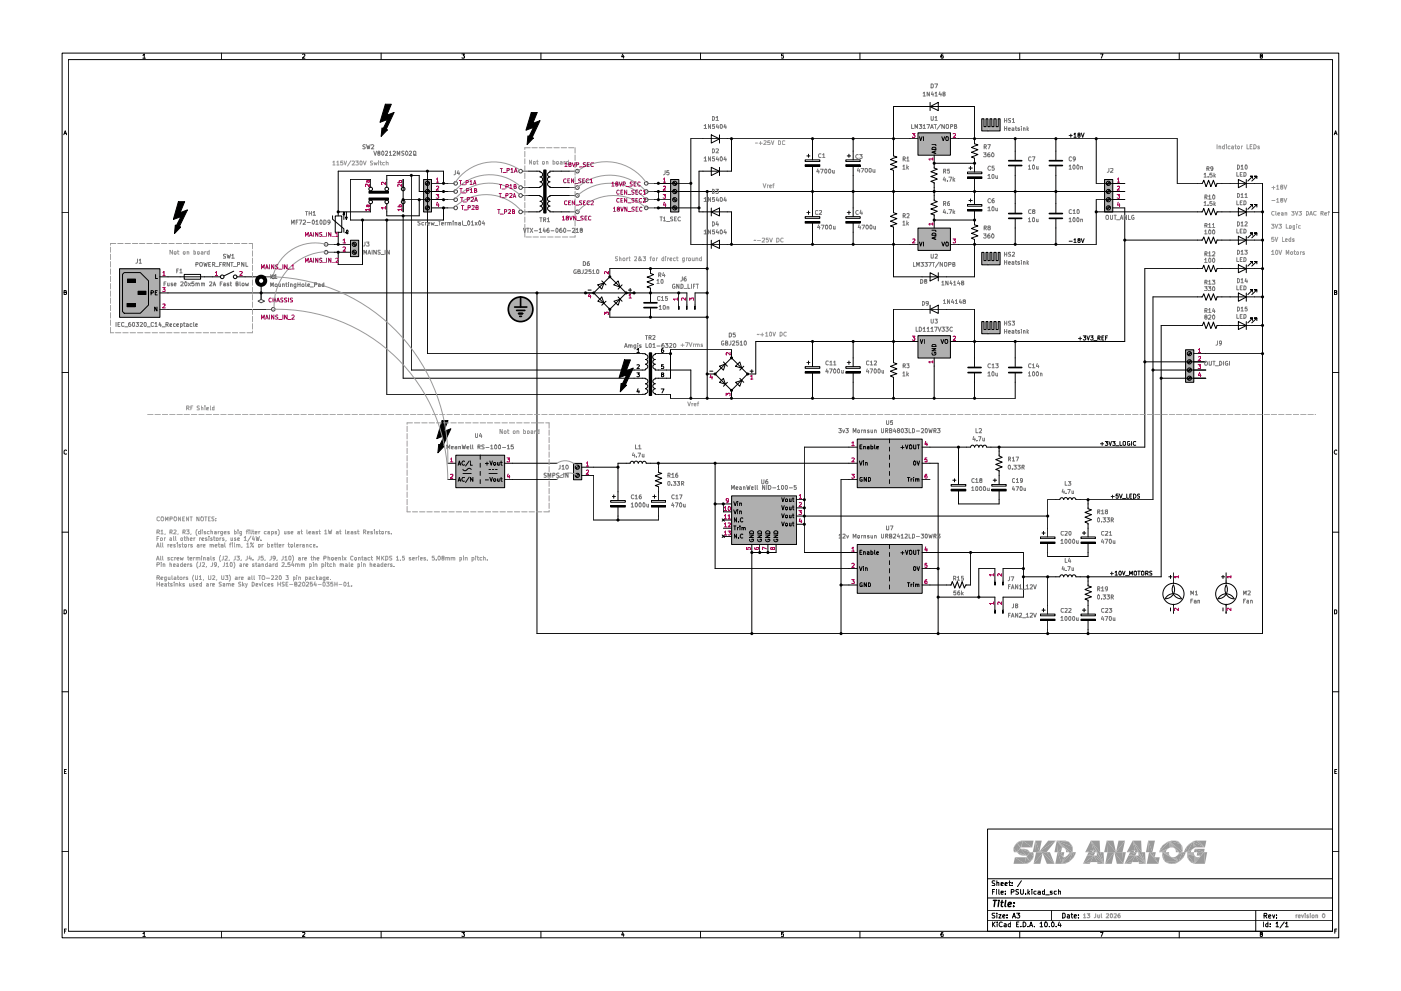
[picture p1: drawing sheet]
<svg xmlns="http://www.w3.org/2000/svg" width="420mm" height="297mm" viewBox="0 0 420 297" stroke-linecap="round" stroke-linejoin="round" font-family="sans-serif">
<g fill="none" stroke="#000" stroke-width=".3">
<path d="M18.6 15.9h382.9v265.2h-382.9zM20.5 17.9h379.1v261.2h-379.1zM42.8 16.6l.5-.4v1.2M42.8 17.4h.8M66.5 15.9v2M90.8 16.3l.4-.1 .2 .4-.7 .8h.7M114.3 15.9v2M138.5 16.2h.8l-.4 .5 .4 .1v.6h-.8M162.2 15.9v2M186.8 16.2l-.4 .8h.8M187 16.6v.8M210.1 15.9v2"/>
<path d="M234.9 16.2h-.5v.6l.4-.1 .2 .2-.1 .5h-.5M257.9 15.9v2M282.8 16.2l-.4 .1-.2 .9 .2 .2h.5v-.6l-.5-.1-.2 .2M305.8 15.9v2M330 16.2h.8l-.5 1.2M353.7 15.9v2M378.1 16.8l-.1-.5h.5v.4l-.5 .1 .1 .6 .5-.2-.2-.4M19.1 40.4l.5-1.2 .4 1.2M19.3 40h.6M400.1 40.4l.5-1.2 .4 1.2M400.2 40h.6M18.6 63.8h1.9"/>
<path d="M399.6 63.8h1.9M19.2 87.6l.6-.1v-.4l-.6-.1v1.3h.5l.3-.4-.4-.3M400.2 87.6l.6-.1v-.4l-.6-.1v1.3h.5l.2-.6-.3-.1M18.6 111.7h1.9M399.6 111.7h1.9M20 135l-.4-.1-.4 .3v.7l.4 .2h.4M400.9 135a.58 .58 0 0 0-.8 .5 .58 .58 0 0 0 .8 .6M18.6 159.5h1.9M399.6 159.5h1.9M19.2 182.8h.5l.2 .2 .1 .5-.3 .5h-.5zM400.2 182.8h.5l.2 .2-.2 1h-.5zM18.6 207.3h1.9"/>
<path d="M399.6 207.3h1.9M19.3 231.2h.4M19.9 230.6h-.6v1.3h.6M400.3 231.2h.4M400.9 230.6h-.6v1.3h.6M18.6 255.3h1.9M296.2 248.5h103.4v30.6h-103.4zM399.6 255.3h1.9M19.3 279.1h.4M19.9 278.5h-.6v1.2M42.8 279.8l.5-.3v1.2M66.5 279.1v2"/>
<path d="M90.8 279.6l.6-.1v.3l-.7 .9h.7M114.3 279.1v2M138.5 279.5h.8l-.4 .4 .4 .2v.5h-.8M162.2 279.1v2M186.8 279.4l-.4 .8h.8M187 279.8v.9M210.1 279.1v2M234.9 279.5h-.5v.5a.45 .45 0 0 1 .5 .1 .45 .45 0 0 1 0 .6l-.5-.1M257.9 279.1v2M282.8 279.5l-.4 .1-.2 .8 .1 .3 .6-.1-.2-.7-.5 .3M296.2 275.8h103.4M296.2 273h103.4"/>
<path d="M296.2 269.2h103.4M296.2 263.4h103.4M297.6 276.4v1.4M297.6 267.3h.5M297.8 277l.6 .8M298.3 266.6h-.7v1.5M298.4 273.7l-.8 .1-.1 .4 .7 .3 .2 .3-.3 .4-.6-.1M298.4 264.1l-.8 .1v.4l.5 .2 .3 .4-.2 .2h-.7M298.4 276.4l-.8 .8M298.8 266.6v.2M298.8 267.1v1M299 273.7v.1"/>
<path d="M299 264.7l.6-.1v.8M299 264v1.4M299 274.2v1M299 276.4v.1M299 276.9v.9M299.6 274.2h.6l-.6 1h.6M299.6 266.6v1.4l.1 .1M300.2 267.5h.7l-.1-.4h-.6v.9h.6M300.2 265l.7-.2-.1-.2h-.6v.8h.6M300.6 276.5l-.1-.1a.67 .67 0 0 0-.9 .7 .67 .67 0 0 0 1 .6M300.7 274.7l.7-.2-.2-.3h-.4l-.1 .7 .3 .3 .3-.1M301.2 276.9l.6 .1v.8"/>
<path d="M301.4 265l.7-.2-.2-.3-.4 .1-.1 .7 .6 .1M301.5 267.9v.2M301.5 267.1v.2M301.8 277.2l-.7 .3 .2 .3 .5-.1M302 275v.2M302 274.2v.2M302.5 264.5h.6M302.8 264v1.4h.3M303.1 276.9h-.4l-.4 .2 .1 .6h.7M303.1 276.4v1.4M303.3 267.4l.7-.1 .1-.4-.8-.3v1.5M303.5 265.3v.1"/>
<path d="M303.5 264.6v.2M303.6 275.2l.5-1.5 .4 1.5M303.8 274.7h.7M304.9 273.7h.9l-.5 .5 .5 .3-.1 .5-.1 .2-.7-.2M304.9 277h.4M305.5 266.7l-.6-.1-.3 .3 .9 .7-.3 .5-.6-.1M305.6 276.4h-.7v1.4h.7M305.8 279.1v2M306.1 266.6v1.2l.2 .3 .6-.3v-1.2M306.2 277.7v.1M306.3 264l-1.2 1.8M306.8 276.4a.73 .73 0 0 1 .9 .7 .73 .73 0 0 1-.9 .7z"/>
<path d="M307.6 267.9v.2M308.3 277.7v.1M308.3 266.6v1.5M308.4 267.5l.4 .6M308.8 277.8l.4-1.4 .5 1.4M308.8 267.1l-.5 .5M308.9 277.4h.6M309.5 266.6v.2M309.5 267.1v1M310.2 277.7v.1M310.7 267.1h-.5l-.2 .3 .3 .7 .4-.1M311.3 267.1h.6l.1 1"/>
<path d="M311.9 276.8l.4-.4v1.4M311.9 277.8h.8M312 267.5l-.8 .2 .3 .4 .5-.1M313.3 267.1h-.6l-.1 .3 .1 .6h.6M313.3 266.6v1.5M313.4 276.5v-.1a.69 .69 0 0 1 .7 .5 .69 .69 0 0 1-.2 .8l-.1 .1a.78 .78 0 0 1-.4-1.3zM313.6 268.2h1.1M314.7 277.7v.1M315.4 273v2.8M315.6 267.1l-.6 .2v.2l.6 .1v.4h-.6M315.6 276.4a.68 .68 0 0 1 .7 .7 .68 .68 0 0 1-.8 .6l-.2-.8zM316.7 277.7v.1"/>
<path d="M316.8 267.1h-.6l-.1 .3 .1 .6h.6M317.4 267.2l.6-.1v1M317.4 266.6v1.5M317.7 276.4l-.4 1h1M318 276.9v.9M318.7 273.7h.5l.2 .4v.7l-.4 .4h-.3zM320.1 274.2h.5l.1 1M320.7 274.5l-.5 .1-.2 .2 .2 .4 .5-.1M321.2 274.2h.5M321.4 273.7v1.2l.3 .3M322.2 274.7l.6-.2-.1-.3h-.5v.7l.1 .3 .4-.1M323.4 275v.2"/>
<path d="M323.4 274.2v.2M330 279.5h.8l-.5 1.2M353.7 279.1v2M376.6 273v6.1M378.1 280l-.1-.4 .5-.1v.4l-.5 .2v.5l.5 .1 .1-.5-.2-.2M379 276.4v1.4M379.1 274.4h.7l.1-.5-.8-.1v1.4M379.4 274.4l.5 .8M380.2 276.9h-.4l-.2 .2v.6h.6M380.2 276.4v1.4M380.4 274.7l.7-.2-.1-.3-.5 .1-.1 .7 .3 .2 .3-.1M380.9 277.7v.1"/>
<path d="M380.9 276.9v.1M381.6 274.2l.4 1 .3-1M382.7 276.8l.3-.4v1.4M382.7 277.8h.8M382.8 275v.2M382.8 274.3v.1M385.1 276.4l-1.2 1.7M385.5 276.8l.4-.4v1.4M385.5 277.8h.8M400.3 279.1h.4M400.9 278.5h-.6v1.2M42.8 280.7h.8"/>
</g>
<path d="M297.9 269.9h1.1M298.4 269.9l-.2 1.8M299.5 270.5l-.2 1.2M299.6 269.9v.1M300.2 270.5h.7M300.5 269.9l-.2 1.6 .4 .2M301.6 269.9l-.2 1.6 .2 .2M302.4 271.1l.9-.2-.1-.3-.5-.1-.3 .2-.1 .8 .3 .2h.5M304 271.6v.1M304.2 270.6v.1" fill="none" stroke="#000" stroke-width=".42"/>
<g fill="#afafaf">
<path d="M275.3 39.8h9.7v6.7h-9.7z"/>
<path d="M294.4 35.6h.7v2.3h.6v-2.3h.5v2.3h.6l-.6 1.3h-1.8z"/>
<path d="M296.8 35.6h.6v2.3h.6v-2.3h.7v2.3h.6v-2.3h.6v3.6h-3.7l.6-1.3z"/>
<path d="M219.4 148.6h19.4v14.6h-19.4z"/>
<path d="M294.4 75.6h.7v2.5h.6v-2.5h.5v2.5h.6l-.6 1.2h-1.8z"/>
<path d="M296.8 75.6h.6v2.5h.6v-2.5h.7v2.5h.6v-2.5h.6v3.7h-3.7l.6-1.2z"/>
<path d="M294.4 96.4h.7v2.3h.6v-2.3h.5v2.3h.6l-.6 1.3h-1.8z"/>
<path d="M296.8 96.4h.6v2.3h.6v-2.3h.7v2.3h.6v-2.3h.6v3.6h-3.7l.6-1.3z"/>
<path d="M275.3 68.3h9.7v6.7h-9.7z"/>
<path d="M275.3 100.6h9.7v6.7h-9.7z"/>
<path d="M257 131.6h19.5v14.5h-19.5z"/>
<path d="M105.1 72h2.4v4.9h-2.4z"/>
<path d="M35.8 80.5h12.1v14.6h-12.1z"/>
<path d="M37.3 81.7h4.8l2.4 2.5v7.2l-2.4 2.5h-4.8l-.6-.5v-11.2z"/>
<path d="M136.7 136.4h14.6v9.7h-14.6z"/>
<path d="M127 53.8h2.4v9.7h-2.4z"/>
<path d="M201.1 53.8h2.4v9.7h-2.4z"/>
<path d="M257 163.2h19.5v14.6h-19.5z"/>
<path d="M355.5 104.8h2.5v9.8h-2.5z"/>
<path d="M331.2 53.8h2.5v9.7h-2.5z"/>
<path d="M172 138.9h2.4v4.9h-2.4z"/>
<circle cx="156.1" cy="92.7" r="3.7"/>
</g>
<g fill="none" stroke="#0f0f0f" stroke-width=".3">
<path d="M324.3 39.9l.4 1.2 .4-1.2M320.6 40.6h1M321.1 40.2v.9M322.1 40.2l.3-.3v1.2M322.1 41.1h.6M323.5 40.4h-.2a.31 .31 0 0 1 .1-.4 .31 .31 0 0 1 .4 0v.4l-.5 .2 .2 .5 .4-.2-.2-.5M320.6 72.3h1M322.1 71.9l.3-.4v1.2M322.1 72.7h.6M323.5 72.1l-.2-.3v-.3h.5v.5l-.5 .1a.35 .35 0 0 0 0 .5 .35 .35 0 0 0 .5 0 .35 .35 0 0 0 0-.5h-.1M324.3 71.5l.4 1.2 .4-1.2M323.4 101.4h1"/>
<path d="M323.9 101v.9M324.9 100.7h.7l-.4 .5 .4 .1v.4l-.2 .2-.5-.1M326 100.7l.4 1.2 .3-1.2M327.1 100.7h.7l-.4 .5 .4 .1v.4l-.2 .2-.5-.1M328 102h.9M329.3 101.3h.6v-.5l-.6-.1v1.2M329.5 101.3l.4 .6M330.5 101.3h.4M331 100.7h-.5v1.2h.5M331.6 101.3h.4M332.1 100.7h-.5v1.2M330 133h1"/>
<path d="M330.5 132.6v.9M331.5 132.3h.7l-.4 .5h.3v.6h-.6M332.6 132.3l.4 1.2 .3-1.2M333.7 132.3h.7l-.4 .5h.3v.6h-.6M334.6 133.6h.9M335.9 132.3v1.2h.6M336.8 132.5l.2-.2 .6 .2v.8l-.3 .2-.5-.2zM338.8 132.3h-.6l-.1 .3 .1 .8h.6v-.4h-.2M339.3 132.3v1.2M340.6 132.4l-.5-.1a.61 .61 0 0 0-.2 .8 .61 .61 0 0 0 .7 .3M333.2 148.8h1M333.7 148.4v1"/>
<path d="M335.4 148.1h-.6l-.1 .6 .6-.1 .1 .6-.2 .2-.5-.2M335.7 148.1l.4 1.3 .4-1.3M336.6 149.4h1M337.9 148.1v1.3h.6M338.8 148.7h.5M339.4 148.1h-.6v1.3h.6M339.9 148.1a.65 .65 0 0 1 .8 .6 .65 .65 0 0 1-.8 .7zM341.8 148.2l-.4-.1-.3 .2 .1 .3 .6 .2v.4l-.7 .1M333 172h.9M333.4 171.4v1M334.4 171.5l.4-.3v1.2M334.4 172.4h.7"/>
<path d="M335.7 171.3a.62 .62 0 0 1 .6 .4 .62 .62 0 0 1-.2 .7l-.5-.2zM336.6 171.2l.4 1.2 .4-1.2M337.6 172.6h.9M338.8 172.4v-1.2l.4 .8 .4-.8v1.2M340.1 171.4l.3-.2 .5 .2-.2 1-.6-.2zM341.2 171.2h.8M341.5 171.2v1.2M342.3 171.4l.3-.2 .5 .2-.2 1-.6-.2zM343.6 171.9h.5l.2-.3v-.3l-.7-.1v1.2M343.9 171.9l.4 .5M345.4 171.3l-.4-.1-.2 .2v.3l.6 .3v.3l-.6 .1"/>
</g>
<g fill="none" stroke="#000" stroke-width=".51">
<path d="M163.2 51.1h.5v12.7h-.5zM302.5 48.2h3.9M302.5 49.6h3.9M314.7 48.2h3.9M314.7 49.6h3.9M302.5 64h3.9M302.5 65.4h3.9M314.7 64h3.9M314.7 65.4h3.9M154.3 92h3.7M154.9 93h2.5M155.9 94.8h.5"/>
<path d="M156.1 89v3M156.7 94h-1.2h1.2M193.1 92.2h3.9M193.1 90.8h3.9M194.8 105.8h.5v12.6h-.5zM290.3 110.2h3.9M290.3 111.7h3.9M302.5 110.2h3.9M302.5 111.7h3.9"/>
<circle cx="156.1" cy="92.7" r="3.7"/>
</g>
<g fill="none" stroke="#000" stroke-width=".3">
<path d="M114.6 38.4l1.6 .5-1.9 2zM115.6 31.2h1.7l-1.3 3.3 2.2-.8-2.6 5.6-.9-.4 1.5-3.1-2.2 .9zM159.3 33.7h1.8l-1.3 3.3 2.2-.8-2.7 5.5-.9-.3 1.6-3.2-2.3 .8zM275.3 39.8h9.7v6.7h-9.7zM278.9 32l2.5-1.3v2.4zM278.9 30.7v2.4M294.4 35.6h.7v2.4h.6v-2.4h.6v2.4h.6v-2.4h.6v2.4h.6v-2.4h.6v2.4h.6v-2.4h.6v3.6h-5.5zM110.7 59.4h5.8v.5h-5.8zM110.7 57.3h5.8v.6h-5.8zM111.2 56.2v-2.4h-6.1v12.2h27.9v-3.7M116 56.2v-3.6h9.7v4.8h8.6M120.9 59.9h13.4"/>
<path d="M120.9 53.8v9.7M123.4 52.6v58.3h70.1v-.2M125.7 59.9v4.8h-9.7v-3.7M127 53.8h2.4v9.7h-2.4zM128.2 51.3v54.7h65.3l.1 .3a.76 .76 0 0 1 .7 .7 .76 .76 0 0 1-.7 .8M128.5 54.5l-.8 .8M128.5 56.9l-.8 .8M128.5 59.4l-.8 .8M128.7 54.7l-.9 .8M128.7 57.1l-.9 .8M128.7 59.5l-.9 .9M129.4 54.9h4.9"/>
<path d="M133 54.9v-3.6h-31.6v13.4M158.3 40.7l1.6 .7-1.8 1.9zM158.6 51.3h3.4v.3a.76 .76 0 0 1 .7 .7 .76 .76 0 0 1-.7 .8M158.6 58.6h3.4v.2a.76 .76 0 0 1 .7 .8 .76 .76 0 0 1-.7 .8 .7 .7 0 0 1 .7 .7 .7 .7 0 0 1-.7 .7 .72 .72 0 0 1 .7 .7 .72 .72 0 0 1-.7 .7M162 53a.76 .76 0 0 1 .7 .8 .76 .76 0 0 1-.7 .7 .7 .7 0 0 1 .7 .7 .7 .7 0 0 1-.7 .7v.3h-3.4M170.7 51.3h-5.8v.3a.72 .72 0 0 0-.7 .7 .72 .72 0 0 0 .7 .7 .74 .74 0 0 0-.7 .8 .74 .74 0 0 0 .7 .7 .7 .7 0 0 0-.7 .7 .7 .7 0 0 0 .7 .7v.3h5.8M170.7 58.6h-5.8v.2a.76 .76 0 0 0-.7 .8 .76 .76 0 0 0 .7 .8 .7 .7 0 0 0-.7 .7 .7 .7 0 0 0 .7 .7 .72 .72 0 0 0-.7 .7 .72 .72 0 0 0 .7 .7M196.3 54.9h10.9M196.3 57.4h141M196.3 59.9h4.8M197.4 57.4v2.5M201.1 53.8h2.5v9.7h-2.5z"/>
<path d="M201.8 54.7l.9 .8M201.8 57.1l.9 .8M201.8 59.5l.9 .9M202 54.5l.9 .8M202 56.9l.9 .8M202 59.4l.9 .8M212.1 57.4v62M213.3 40.4l2.5 1.2-2.5 1.3zM213.3 50.2l2.5 1.2-2.5 1.2zM215.8 40.4v2.5M215.8 50.2v2.4M219.4 41.6v9.7h-9.8v12.2h9.8v9.7"/>
<path d="M241.5 47.9h4.4v.5h-4.4zM241.5 49.4h4.4v.5h-4.4zM242 46.7h.9M242.5 46.2v1M243.7 41.6v6.3M243.7 49.9v15M253.7 47.9h4.3v.5h-4.3zM253.7 49.4h4.3v.5h-4.3zM254.1 46.7h1M254.6 46.2v1M255.9 41.6v6.3M255.9 49.9v15"/>
<path d="M275.3 41.6h-68.1v31.6h68.1M275.8 41l.3 1.2 .4-1.2M276.9 41v1.2M279.5 43.3h1l.2 .4M279.7 44.2h.8l.2 .6h-1.2zM280.2 46.5v3.9l.9 .3-2 .8 2 .7-2 .7 2 .8-2 .7 1.1 .4v5.3l.9 .4-2 .7 2 .7-2 .8 2 .6-2 .8 1.1 .3v3.9M280.2 48.9h12.1M280.3 45.3v.6M280.7 45.2l-1.2 .4 1.2 .5M282.4 41l.5 1.2 .4-1.2M283.8 41l.6 .1v.9l-.5 .2a.86 .86 0 0 1-.1-1.2zM285 41.6h68.1v13.3h7.5l.4-.9 .7 2 .8-2 .6 2 .8-2 .8 2 .3-1.1h13.6v135h-217.6v-102.1"/>
<path d="M290.2 51.6h4.3v.5h-4.3zM290.2 53h4.3v.5h-4.3zM290.6 50.4h1M291.1 49.9v1M291.1 59.6v.9M292.3 51.6v-4.2l-1-.3 2-.8-2-.7 2-.7-2-.7 2-.8-1-.3v-11.2h-24.3v14.8l1 .4-2 .7 2 .7-2 .8 2 .7-2 .7 1 .4v12.7l1 .3-2 .8 2 .6-2 .8 2 .8-2 .6 1 .4v14.9h24.3v-11.2l-1-.4 2-.7-2-.8 2-.7-2-.7 2-.8-1-.3v-4.2M292.3 53.5v7.8M304.5 41.6v6.3M304.5 49.9v13.9M316.7 41.6v6.3M316.7 49.9v13.9M328.8 41.6v13.3h8.5"/>
<path d="M331.3 53.8h2.4v9.7h-2.4zM332.7 54.5l-.8 .8M332.7 56.9l-.8 .8M332.7 59.4l-.8 .8M332.9 54.7l-.8 .8M332.9 57.1l-.8 .8M332.9 59.5l-.8 .9M337.3 59.9h-8.5v13.3h-43.8M371.4 53.8l2.4 1.2-2.4 1.3zM373.8 53.8v2.5M375.7 53.5v-.7h-.7h.7l-1.5 1.5M376.9 53.5v-.7h-.7h.7l-1.5 1.5"/>
<path d="M52.6 67.5l1.6 .6-1.9 1.9zM53.5 60.5h1.9l-1.4 3.3 2.2-.9-2.7 5.6-.8-.4 1.6-3.2-2.3 .9zM99.7 64.7v1l3.4 2.9v1M100.2 73.2h4.9M100.2 75.6h4.9M100.5 64.7h2v4.9h-2zM101.4 69.6v3.6M103.1 63.8v-.2l-.2 .7h.5l-.3-.7v2.2M103.9 63.6v2.2l.2-.7h-.5l.3 .7v-.3M104.1 69.6l-.6 .2M104.3 69.2l-.2-.2-.2 .2 .2 .9 .3-.2-.3-.3M104.3 69.2l.1 .2"/>
<path d="M105.1 72h2.5v4.9h-2.5zM105.7 72.9l.9 .8M105.7 75.4l.9 .7M105.9 72.7l.9 .9M105.9 75.2l.9 .7M108.7 66v13.3h-7.3v-3.7M111.2 61v2.5h-9.8M116 66v52.2h77.5v-.3M120.9 64.7v48.7h72.6l.1 .1a.76 .76 0 0 1 .7 .8 .76 .76 0 0 1-.7 .8M128.5 61.8l-.8 .8M128.7 62l-.9 .7M129.4 62.3h4.9"/>
<path d="M162 63.2v.3h-3.4M164.9 63.2v.3h5.8M196.3 62.3h13.3M201.8 62l.9 .7M202 61.8l.9 .8M213.3 63.5l2.5-1.1v2.3zM213.3 73.3l2.5-1.3v2.5zM213.3 62.4v2.3M213.3 72v2.5M241.5 64.9h4.4v.5h-4.4zM241.5 66.4h4.4v.5h-4.4zM242 63.8h.9"/>
<path d="M242.5 63.2v1.1M243.7 66.9v6.3M253.7 64.9h4.3v.5h-4.3zM253.7 66.4h4.3v.5h-4.3zM254.1 63.8h1M254.6 63.2v1.1M255.9 66.9v6.3M275.3 68.4h9.7v6.7h-9.7zM275.8 72.6l.3 1.1 .4-1.1M276.9 72.6v1.1M279.5 69h1l.2 .4M279.7 69.9h.8l.2 .6h-1.2z"/>
<path d="M280.2 66h12.1M280.3 71v.6M280.7 71l-1.2 .4 1.2 .4M282.4 72.6l.5 1.1 .4-1.1M283.7 72.7l.2-.1 .5 .1-.2 1h-.4l-.2-.3zM290.2 61.3h4.3v.5h-4.3zM290.2 62.7h4.3v.5h-4.3zM290.6 60.1h1M294.4 75.6h.7v2.5h.6v-2.5h.6v2.5h.6v-2.5h.6v2.5h.6v-2.5h.6v2.5h.6v-2.5h.6v3.8h-5.5zM304.5 65.7v7.5M316.7 65.7v7.5M328.8 63.5h31.8l.4-1 .7 1.9 .8-1.9 .6 1.9 .8-1.9 .8 1.9 .3-.9h13.6"/>
<path d="M332.7 61.8l-.8 .8M332.9 62l-.8 .7M333.7 62.3h3.6v40.1h-52.3M337.3 72h23.3l.4-1 .7 2 .8-2 .6 2 .8-2 .8 2 .3-1h13.6M371.4 62.4l2.4 1.1-2.4 1.2zM371.4 70.8l2.4 1.2-2.4 1.3zM371.4 79.4l2.4 1.2-2.4 1.1zM373.8 62.4v2.3M373.8 70.8v2.5M373.8 79.4v2.3M375.7 62.1v-.8h-.7h.7l-1.5 1.4M375.7 70.5v-.7h-.7h.7l-1.5 1.5"/>
<path d="M375.7 79.1v-.8h-.7h.7l-1.5 1.5M376.9 62.1v-.8h-.7h.7l-1.5 1.4M376.9 70.5v-.7h-.7h.7l-1.5 1.5M376.9 79.1v-.8h-.7h.7l-1.5 1.5M35.9 80.6h12.1v14.5h-12.1zM37.3 81.7h4.8l2.4 2.5v7.2l-2.4 2.5h-4.8l-.6-.5v-11.2zM38.1 90.9h2.5v1h-2.5zM38.2 83.7h2.4v1h-2.4zM41.4 87.3h2.4v1h-2.4zM45.3 87.8h.5l.3-.4-.3-.3h-.5v1.3M46.6 87.7h.4M46.7 82.3v1.2h.5"/>
<path d="M47.1 92v1.2l-.7-1.2v1.2M47.2 87.1h-.6v1.3h.6M47.9 87.8h158.1v4.1M47.9 83h18.3M47.9 92.7h31.7M55.2 82.3h5v1.4h-5zM70.1 81.3l-3 1.4M71 83h8.6M78.3 85.3v2.5M176.4 87h.9M177.9 87.6h.4v.4h-.4zM179.3 85.4l1.8-.6-.6 1.9z"/>
<path d="M180.5 89l.6 1.9-1.8-.6zM180.5 84.2l1.2 1.2M181.7 90.3l-1.2 1.2M182.7 82.8h.4v.4h-.4zM182.7 92.5h.4v.4h-.4zM182.9 83l4.9 4.8-4.9 4.9-4.8-4.9zM182.9 92.7v2.4h29.2M184.1 85.4l1.3-1.2 .6 1.9zM184.1 90.3l1.9-.6-.6 1.8zM185.4 89l1.2 1.3M186.6 85.4l-1.2 1.3M187.6 87.6h.4v.4h-.4z"/>
<path d="M188.5 87h.9M189 86.4v1M195.1 80.5v1.5l.9 .3-1.9 .8 1.9 .7-1.9 .7 1.9 .8-1.9 .7 1 .4v4.1M195.1 92.5v2.6M203.5 91.9h.2v.8h-.2zM203.5 87.8v4.1M205.8 91.9h.3v.8h-.3zM208.3 91.9h.2v.8h-.2zM212.1 87.8h-3.7v4.1M212.1 80.5h-29.2v2.5M278.9 81.7l2.5 1.3-2.5 1.2zM278.9 92.8l2.5-1.3v2.4z"/>
<path d="M278.9 91.5v2.4M281.4 81.7v2.5M294.4 96.4h.7v2.4h.6v-2.4h.6v2.4h.6v-2.4h.6v2.4h.6v-2.4h.6v2.4h.6v-2.4h.6v3.6h-5.5zM371.4 87.8l2.4 1.2-2.4 1.3zM371.4 96.4l2.4 1.2-2.4 1.2zM373.8 87.8v2.5M373.8 96.4v2.4M375.7 87.5v-.6h-.7h.7l-1.5 1.4M375.7 96.1v-.8h-.7h.7l-1.5 1.5M376.9 87.5v-.6h-.7h.7l-1.5 1.4M376.9 96.1v-.8h-.7h.7l-1.5 1.5M378.6 80.5h-13.6l-.3 .9-.8-1.9-.8 1.9-.6-1.9-.8 1.9-.7-1.9-.4 1h-17.3v53.5h-47.4a.59 .59 0 0 0-.6-.6 .59 .59 0 0 0-.6 .6 .59 .59 0 0 0-.6-.6 .59 .59 0 0 0-.6 .6"/>
<path d="M378.6 89h-13.6l-.3 1-.8-1.9-.8 1.9-.6-1.9-.8 1.9-.7-1.9-.4 .9h-14.8v60.8h-23.1a.59 .59 0 0 0-.6-.6 .59 .59 0 0 0-.6 .6 .59 .59 0 0 0-.6-.6 .59 .59 0 0 0-.6 .6M378.6 97.5h-13.6l-.3 1-.8-2-.8 2-.6-2-.8 2-.7-2-.4 1h-12.4v75.4h-25.5a.59 .59 0 0 0-.6-.6 .59 .59 0 0 0-.6 .6 .59 .59 0 0 0-.6-.6 .59 .59 0 0 0-.6 .6M186.3 114.9l1.6 .6-1.9 1.9zM187.3 107.9h1.8l-1.3 3.3 2.1-.9-2.6 5.6-.9-.4 1.6-3.1-2.3 .8zM191 104.8l.4-.4v1.3M191 109.4l.5-.1 .3 .3-.8 .9h.8M191 111.8h.8l-.5 .4 .5 .2-.1 .5h-.7M191 105.7h.8M191.3 116.5l-.3 .9h.8M191.6 117v.8M193.6 107.7a.72 .72 0 0 1 .7 .8 .72 .72 0 0 1-.7 .7 .72 .72 0 0 1 .7 .7 .72 .72 0 0 1-.7 .7M193.6 115a.72 .72 0 0 1 .7 .7 .72 .72 0 0 1-.7 .8"/>
<path d="M193.6 116.5a.72 .72 0 0 1 .7 .8 .72 .72 0 0 1-.7 .7M196.5 107.7a.72 .72 0 0 0-.7 .8 .72 .72 0 0 0 .7 .7 .72 .72 0 0 0-.7 .7 .72 .72 0 0 0 .7 .7M196.5 113.6a.72 .72 0 0 0-.7 .7 .72 .72 0 0 0 .7 .7 .72 .72 0 0 0-.7 .7 .72 .72 0 0 0 .7 .8M196.5 116.5a.72 .72 0 0 0-.7 .8 .72 .72 0 0 0 .7 .7M196.5 110.7v.2h10.7v8.5M198.3 116.6h.8l-.6 1.2M198.5 112.3v-.5l.6 .1-.3 .4-.4 .1 .1 .5 .6-.2-.3-.4M198.9 104.4l-.5 .3v.8l.4 .2 .3-.3-.3-.5-.4 .3M199 109.3h-.6v.6l.4-.2 .3 .6-.7 .1M201.1 106h-4.6v.3a.76 .76 0 0 0-.8 .7 .76 .76 0 0 0 .8 .8M212.1 112.1h2.4M212.9 111.3h.9"/>
<path d="M214.3 111.9h.4v.4h-.4zM214.5 112.1l4.9-4.8 4.8 4.8-4.8 4.9zM215.8 109.8l1.8-.7-.6 1.9zM217 113.4l.6 1.8-1.8-.6zM217 108.5l1.1 1.3M218.1 114.6l-1.1 1.2M219.2 107.1h.4v.4h-.4zM219.2 116.8h.4v.4h-.4zM219.4 107.3v-2.5h-18.3v8.6h-4.6v.1M219.4 117v2.4M220.6 109.8l1.3-1.3 .6 1.9zM220.6 114.6l1.9-.6-.6 1.8z"/>
<path d="M221.9 113.4l1.2 1.2M223.1 109.8l-1.2 1.2M224 111.9h.4v.4h-.4zM225 111.3h.9M225.5 110.8v1M241.5 109.9h4.4v.5h-4.4zM241.5 111.4h4.4v.4h-4.4zM242 108.7h.9M242.5 108.2v1M243.7 102.4v7.5M243.7 111.8v7.6M253.7 109.9h4.3v.5h-4.3z"/>
<path d="M253.7 111.4h4.3v.4h-4.3zM254.1 108.7h1M254.6 108.2v1M255.9 102.4v7.5M255.9 111.8v7.6M275.3 102.4h-48.6v9.7h-2.5M275.3 100.6h9.7v6.7h-9.7zM276 101.8l.4 1.2 .4-1.2M277.2 101.8v1.2M279.5 104.5h1.2l-1.2 .7h1.2M279.6 105.7l.1 .7h.7l.3-.2-.1-.5h-.4v.2M279.7 103.3h.8l.2 .6h-1.2z"/>
<path d="M280.2 107.3v12.1M282.2 101.8l.4 1.2 .4-1.2M292.3 109.9v-17.2h-24.3v16l1 .4-2 .7 2 .8-2 .7 2 .7-2 .7 1 .4v6.3M292.3 111.8v7.6M304.5 102.4v7.5M304.5 111.8v7.6h-103.4v-1.2h-4.6v-.3M343.3 108.5h18.3M345.8 110.9h15.8M348.2 113.4h13.4M355.6 104.9h2.4v9.7h-2.4zM357 105.6l-.7 .7M357 107.9l-.7 .9"/>
<path d="M357 110.4l-.7 .9M357 112.9l-.7 .7M357.2 105.7l-.8 .8M357.2 108.1l-.8 .9M357.2 110.6l-.8 .8M357.2 113l-.8 .8M358 106h20.6M131.6 133.2l1.6 .6-1.9 1.9zM132.6 126.1h1.8l-1.4 3.3 2.2-.9-2.6 5.6-.9-.3 1.6-3.2-2.3 .9zM134.3 138.9h2.4M136.7 136.4h14.6v9.8h-14.6zM137.4 139.4l.4-1.2 .4 1.2"/>
<path d="M137.5 139.1h.6M139.3 138.3l-.2-.1a.64 .64 0 0 0-.6 .6 .64 .64 0 0 0 .6 .6l.2-.1M140.7 138.2l-1.1 1.5M141.1 138.2v1.2h.5M144 136.4v1.3M144 138.9v1.1M145.5 138.9h1M146 138.5v.9M146.9 138.2l.4 1.2 .4-1.2M148.1 138.7h.5v.7h-.3l-.3-.2zM149.2 138.6v.7l.2 .1 .3-.1M149.7 138.6v.8"/>
<path d="M150.1 138.6h.5M150.3 138.2v1.1l.3 .1M151.3 138.9h15.7M172 138.9h2.5v4.9h-2.5zM173.5 139.6l-.9 .8M173.7 139.8l-.9 .7M197.4 138.9v2.7l1.1 .3-2 .8 2 .6-2 .8 2 .7-2 .7 .9 .4v4.1M214.5 138.9v31.5h42.5M257 138.9h-63.2a.59 .59 0 0 0-.6-.6 .59 .59 0 0 0-.6 .6 .61 .61 0 0 0-.6-.6 .61 .61 0 0 0-.6 .6 .61 .61 0 0 0-.6-.7 .61 .61 0 0 0-.6 .7 .59 .59 0 0 0-.6-.6 .59 .59 0 0 0-.6 .6h-3.7v11.1M257 134h-15.8v31.6h15.8M257.1 131.6h19.5v14.6h-19.5zM257.7 138.2l.4 1.2 .5-1.2"/>
<path d="M257.9 133.9h.4M258.5 133.3h-.6v1.2h.6M259 133.9l.5-.1v.7M259 138.2v.1M259 133.8v.7M259 138.6v.8M259.5 138.7l.6 .1v.6M259.5 138.6v.8M260.1 133.8h.5v.7h-.5v-.4l.5-.1M261.2 133.3v1.2h.5v-.7h-.5M262.3 133.3l.2 1.2M262.9 134.1l.6-.1-.1-.2-.5 .1 .1 .6h.4"/>
<path d="M266.8 131.6v1.2M266.8 134v1.2M266.8 136.4v1.3M266.8 138.9v1.1M270.2 134.1h.9M270.7 133.6v.9M271.5 133.3l.4 1.2 .4-1.2M272.7 133.5l.3-.2 .4 .2-.1 1-.6-.1zM274 133.3l.2 1.2h.5v-1.2M274.2 138.2a.68 .68 0 0 1 .5 .6 .68 .68 0 0 1-.5 .6l-.2-.2v-.8zM275 138.2l.4 1.2 .4-1.2M275.1 133.3h.7"/>
<path d="M275.4 133.3v1.2M276.5 138.9h4.8v51M287.4 134v11.2M292.3 134a.59 .59 0 0 0-.6-.6 .59 .59 0 0 0-.6 .6h-14.6M292.3 134a.64 .64 0 0 1 .6-.6 .64 .64 0 0 1 .7 .6M299.6 134v2.7l1 .4-2 .7 2 .7-2 .7 2 .8-2 .7 1 .4v4.1M134.3 143.8h2.4M137.4 144.3l.4-1.2 .4 1.2M137.5 143.9h.6M138.8 140.7l.6 .4 .7-.4M138.9 141.9h2.4M139.3 143.2l-.5-.1a.61 .61 0 0 0-.3 .8 .61 .61 0 0 0 .8 .3"/>
<path d="M140.1 140.7l.6-.3 .6 .3M140.7 143l-1.1 1.6M141.8 143.1v1.2l-.7-1.2v1.2M144 141.3v1.2M144 143.8v1.1M145.5 143.8h1M146.6 141.9h2.5M146.6 140.7h.6M146.9 143.1l.4 1.2 .4-1.2M147.7 140.7h.4M148 143.7l.6-.2v.7h-.5zM148.6 140.7h.5"/>
<path d="M149.2 143.5v.6l.5 .1M149.7 143.5v.8M150.1 143.5h.5M150.3 143.1v1l.3 .2M151.3 143.8h15.7M173.5 142l-.9 .8M173.7 142.2l-.9 .8M174.4 142.5h3.7v13.4h19.3v-3.9M174.4 140h10.9M183.1 150h4.4v.5h-4.4zM183.1 151.5h4.4v.5h-4.4zM183.6 148.8h1"/>
<path d="M184.1 148.3v1.1M185.3 152v3.9M195.3 150h4.3v.5h-4.3zM195.3 151.5h4.3v.5h-4.3zM195.7 148.8h1.1M196.3 148.3v1.1M214.5 151h4.9M216.6 155.5l.7 .7M216.9 151v2.4h2.5M216.9 155.9h2.5M216.9 158.3h2.5M217.3 155.5l-.7 .7"/>
<path d="M219.4 148.6h19.5v14.6h-19.5zM220 150.4l.5 1.2 .4-1.2M220 152.8l.5 1.2 .4-1.2M220 157.6h.7M220.4 157.6v1.2M220.9 155.2v1.3l-.7-1.3v1.3M221.1 158.1v.7M221.2 150.4v.1M221.2 152.8v.1M221.2 150.8v.8M221.2 153.2v.8M221.5 156.3v.2"/>
<path d="M221.5 158.1l-.4 .2M221.8 150.9l.5-.1v.8M221.8 153.3l.5-.1v.8M221.8 150.8v.8M221.8 153.2v.8M221.9 157.6v.1M221.9 158.1v.7M222.5 158.2h.5v.6M222.5 158.1v.7M222.8 155.4l-.3-.2a.61 .61 0 0 0-.5 .7 .61 .61 0 0 0 .8 .5v-.1M223 158.2l.2-.1 .3 .1v.6M224.9 159.3l.4-.2 .4 .1 .3 .1v.6h-1.2z"/>
<path d="M227.2 159.3a.66 .66 0 0 1 .8-.2 .66 .66 0 0 1 .4 .8h-1.2zM229.7 159.3a.67 .67 0 0 1 .8-.2 .67 .67 0 0 1 .4 .8h-1.3zM232.2 159.3l.4-.2 .4 .1 .3 .1v.6h-1.2zM234.4 149.2l.4 1.2 .4-1.2M234.4 151.6l.4 1.2 .4-1.2M234.4 154l.4 1.2 .4-1.2M234.4 156.5l.4 1.1 .4-1.1M235.5 149.8l.5-.3 .2 .3-.1 .5h-.5zM235.5 157.1l.5-.3 .2 .3-.1 .5h-.5zM235.6 152.1l.4-.1 .2 .2-.2 .6-.5-.2zM235.6 154.5h.5v.7l-.6-.2zM236.7 149.5v.7l.5 .1"/>
<path d="M236.7 152v.7l.2 .1 .3-.1M236.7 154.4l.1 .8 .4-.1M236.7 156.8v.7l.5 .1M237.2 149.5v.9M237.2 152v.8M237.2 154.4v.8M237.2 156.8v.8M237.7 149.5h.4M237.7 152h.4M237.7 154.4h.4M237.7 156.8h.4M237.8 149.2v1l.3 .2"/>
<path d="M237.8 151.6v1.1l.3 .1M237.8 154v1l.3 .2M237.8 156.5v1l.3 .1M238.8 149.8h2.4M238.8 152.2h2.4M238.8 154.7h75.4M238.8 157.1h2.4M257 143.8h-4.8v46.1M258.6 143.1h-.5l-.2 .2 .2 .9h.5v-.4h-.2M259.8 143.1v1.2l-.6-1.2v1.2M260.4 143.1h.5a.66 .66 0 0 1 .2 .7 .66 .66 0 0 1-.7 .5zM266.8 141.3v1.2"/>
<path d="M266.8 143.8v1.1M272.1 143.1h.8M272.5 143.1v1.2M273.2 143.5v.8M273.6 143.5l-.4 .2M274 143.1v.1M274 143.5v.8M274.6 143.6l.5-.1v.8M274.6 143.5v.8M275.1 143.7l.5-.2v.8M276.5 143.8h2.4M285.2 145.2h4.4v.5h-4.4z"/>
<path d="M285.2 146.6h4.4v.6h-4.4zM285.7 143.9h1M286.3 143.5v.9M287.4 147.2v3.8h12.2v-3.8M297.4 145.2h4.4v.5h-4.4zM297.4 146.6h4.4v.6h-4.4zM297.9 143.9h1M298.4 143.5v.9M312.5 159.8h.9M312.9 159.3v1M320.3 149.8a.61 .61 0 0 0-.7-.7 .61 .61 0 0 0-.6 .7 .59 .59 0 0 0-.6-.6 .59 .59 0 0 0-.6 .6h-3.6v11.2M324.6 159.8h1"/>
<path d="M325.1 159.3v1M326.3 149.8v2.7l1 .3-1.9 .8 1.9 .7-1.9 .7 1.9 .8-1.9 .7 .9 .4v4.1M216.6 160.4l.7 .7M216.9 160.8h2.5M217.3 160.4l-.7 .7M220.9 160.1v1.2l-.7-1.2v1.2M221.5 161.2v.1M222.8 160.2l-.6-.1a.61 .61 0 0 0-.2 .8 .61 .61 0 0 0 .8 .3M224.8 160.4h1.2l-1.2 .7h1.2M224.9 161.6a.61 .61 0 0 0 .3 .8 .61 .61 0 0 0 .8-.3v-.5h-.5v.3M225.5 163.2v26.7M227.2 161.6v.5a.67 .67 0 0 0 .7 .3 .67 .67 0 0 0 .5-.5l-.1-.3h-.4v.3"/>
<path d="M227.2 160.4h1.2l-1.2 .7h1.2M227.8 163.2v2.4M229.6 160.4h1.3l-1.3 .7h1.3M229.7 161.6l-.1 .2a.64 .64 0 0 0 .6 .6 .64 .64 0 0 0 .7-.5l-.1-.3h-.5v.3M230.3 163.2v2.4M232.1 160.4h1.2l-1.2 .7h1.2M232.2 161.6a.61 .61 0 0 0 .3 .8 .61 .61 0 0 0 .8-.3v-.5h-.6v.3M232.7 163.2v2.4h-7.2M252.2 175.3h4.8M257.1 163.2h19.5v14.6h-19.5zM257.7 169.8l.4 1.2 .5-1.2M257.9 165.5h.4"/>
<path d="M258.5 164.9h-.6v1.3h.6M258.6 174.8l-.4-.1-.3 .3 .2 .9h.5v-.6h-.2M259 165.4h.5v.8M259 169.8v.1M259 165.4v.8M259 170.2v.8M259.5 170.3l.2-.1 .4 .1v.7M259.5 170.2v.8M259.8 174.7v1.2l-.6-1.2v1.2M260.1 165.4h.5v.8M260.4 174.7a.66 .66 0 0 1 .7 .4 .66 .66 0 0 1-.2 .8h-.5zM260.6 165.6l-.5 .2v.3h.5"/>
<path d="M261.2 165.4h.3l.3 .2-.1 .5h-.5M261.2 164.9v1.3M262.3 164.9l.2 1.3M262.9 165.8l.6-.2-.2-.2-.4 .1v.5l.5 .1M266.8 163.2v1.2M266.8 165.6v1.2M266.8 168.1v1.1M266.8 170.4v1.3M266.8 172.9v1.3M266.8 175.3v1.2M270.2 165.7h.9M270.7 165.3v.9"/>
<path d="M271.5 164.9l.4 1.3 .4-1.3M272.1 174.7h.8M272.5 174.7v1.2M272.7 165.1l.3-.2 .4 .2 .1 .7-.3 .4-.5-.2zM273.2 175.1v.8M273.6 175.1l-.4 .2M274 164.9v1l.2 .3 .5-.2v-1.1M274 174.7v.1M274 175.1v.8M274.2 169.8a.56 .56 0 0 1 .5 .6 .56 .56 0 0 1-.5 .5l-.2-.1zM274.6 175.2h.5v.7M274.6 175.1v.8"/>
<path d="M275 169.8l.4 1.2 .4-1.2M275.1 175.3l.5-.1v.7M275.1 164.9h.7M275.4 164.9v1.3M276.5 165.6h30.4v13.4h-6.1v4M276.5 170.4h4.8M281.3 179h17.1v4M291.1 165.6v9.7h-1.5l-.4 1-.7-2-.7 2-.7-2-.8 2-.7-2-.4 1h-8.7M298.3 174.5h.2v.8h-.2zM298.4 174.5v-4.1h-4.9v8.6M300.7 174.5h.2v.8h-.2zM306.9 170.4h-6.1v4.1"/>
<path d="M312 161h4.4v.5h-4.4zM312 162.5h4.4v.4h-4.4zM314.2 162.9v3.9h12.1v-3.9M314.2 172.9v11.2M320.3 172.9a.61 .61 0 0 0-.7-.6 .61 .61 0 0 0-.6 .6 .59 .59 0 0 0-.6-.6 .59 .59 0 0 0-.6 .6h-10.9M324.2 161h4.3v.5h-4.3zM324.2 162.5h4.3v.4h-4.3zM326.3 172.9v2.7l1 .3-1.9 .8 1.9 .7-1.9 .7 1.9 .8-1.9 .7 .9 .3v4.2M350.5 172.9h1M351 172.5v.9M351.9 171.7v3.2M351.9 175.3a2.76 2.76 0 0 1-2.5 4.2 2.73 2.73 0 0 1 2.5-1.5 2.73 2.73 0 0 1 2.4 1.5 2.76 2.76 0 0 1-2.4-4.1"/>
<path d="M366.4 172.9h.9M366.8 172.5v.9M367.7 175.4a2.8 2.8 0 0 0 2.4 4.1M367.7 171.7v3.2M367.7 175.3a2.76 2.76 0 0 1-2.4 4.2 2.72 2.72 0 0 1 4.8 0M298.3 183h.2v.8h-.2zM300.7 183h.2v.8h-.2zM312 184.1h4.4v.5h-4.4zM312 185.6h4.4v.4h-4.4zM312.5 182.9h.9M312.9 182.4v1M314.2 186v3.9"/>
<path d="M324.2 184.1h4.3v.5h-4.3zM324.2 185.6h4.3v.4h-4.3zM324.6 182.9h1M325.1 182.4v1M326.3 186v3.9M351 182.2v.9M351.9 181.1v2.7M366.8 182.2v.9M367.7 181.1v2.7"/>
<circle cx="111.2" cy="56.6" r=".55"/>
<circle cx="116" cy="56.6" r=".55"/>
<circle cx="120.9" cy="56.6" r=".55"/>
<circle cx="128.2" cy="54.9" r=".64"/>
<circle cx="128.2" cy="59.9" r=".64"/>
<circle cx="128.2" cy="57.4" r=".64"/>
<circle cx="202.4" cy="54.9" r=".64"/>
<circle cx="202.4" cy="57.4" r=".64"/>
<circle cx="202.4" cy="59.9" r=".64"/>
<circle cx="332.4" cy="57.4" r=".64"/>
<circle cx="332.4" cy="59.9" r=".64"/>
<circle cx="332.4" cy="54.9" r=".64"/>
<circle cx="106.3" cy="75.6" r=".64"/>
<circle cx="106.3" cy="73.2" r=".64"/>
<circle cx="111.2" cy="60.5" r=".55"/>
<circle cx="116" cy="60.5" r=".55"/>
<circle cx="120.9" cy="60.5" r=".55"/>
<circle cx="128.2" cy="62.3" r=".64"/>
<circle cx="202.4" cy="62.3" r=".64"/>
<circle cx="332.4" cy="62.3" r=".64"/>
<circle cx="66.6" cy="83" r=".55"/>
<circle cx="70.5" cy="83" r=".55"/>
<circle cx="283.8" cy="102.3" r=".58"/>
<circle cx="356.7" cy="108.5" r=".64"/>
<circle cx="356.7" cy="113.4" r=".64"/>
<circle cx="356.7" cy="106" r=".64"/>
<circle cx="356.7" cy="110.9" r=".64"/>
<circle cx="173.1" cy="140" r=".64"/>
<circle cx="173.1" cy="142.5" r=".64"/>
<circle cx="351.9" cy="178" r="3.2"/>
<circle cx="367.7" cy="178" r="3.2"/>
</g>
<g fill="#000">
<path d="M115.6 31.2h1.7l-1.3 3.3 2.2-.8-2.6 5.6-.9-.4 1.5-3.1-2.2 .9zM114.6 38.4l1.6 .5-1.9 2zM159.3 33.7h1.8l-1.3 3.3 2.2-.8-2.7 5.5-.9-.3 1.6-3.2-2.3 .8zM110.7 59.4h5.8v.5h-5.8zM110.7 57.3h5.8v.6h-5.8zM158.3 40.7l1.6 .7-1.8 1.9zM241.5 49.4h4.4v.5h-4.4zM253.7 49.4h4.3v.5h-4.3zM290.2 53h4.3v.5h-4.3zM53.5 60.5h1.9l-1.4 3.3 2.2-.9-2.7 5.6-.8-.4 1.6-3.2-2.3 .9zM52.6 67.5l1.6 .6-1.9 1.9zM103.1 63.6l.3 .7h-.5l.2-.7v2.2z"/>
<path d="M103.9 63.6v2.2l-.3-.7h.5l-.2 .7zM163.2 51.1h.5v12.7h-.5zM241.5 66.4h4.4v.5h-4.4zM253.7 66.4h4.3v.5h-4.3zM290.2 62.7h4.3v.5h-4.3zM38.1 90.9h2.5v1h-2.5zM38.2 83.7h2.4v1h-2.4zM41.4 87.3h2.4v1h-2.4zM177.9 87.6h.4v.4h-.4zM182.7 92.5h.4v.4h-.4zM182.7 82.8h.4v.4h-.4zM187.6 87.6h.4v.5h-.4z"/>
<path d="M203.5 91.9h.2v.8h-.2zM205.8 91.9h.3v.8h-.3zM208.3 91.9h.2v.8h-.2zM187.3 107.9h1.8l-1.3 3.3 2.1-.9-2.6 5.6-.9-.4 1.6-3.1-2.3 .8zM186.3 114.9l1.6 .6-1.9 1.9zM194.8 105.8h.5v12.6h-.5zM214.3 111.9h.4v.4h-.4zM219.2 116.8h.4v.4h-.4zM219.2 107.1h.4v.4h-.4zM224 111.9h.4v.5h-.4zM132.6 126.1h1.8l-1.4 3.3 2.2-.9-2.6 5.6-.9-.3 1.6-3.2-2.3 .9zM131.6 133.2l1.6 .6-1.9 1.9z"/>
<path d="M183.1 151.5h4.4v.5h-4.4zM195.3 151.5h4.3v.5h-4.3zM285.2 146.6h4.4v.6h-4.4zM297.4 146.6h4.4v.6h-4.4zM298.3 174.5h.2v.8h-.2zM300.7 174.5h.2v.8h-.2zM298.3 183h.2v.8h-.2zM300.7 183h.2v.8h-.2z"/>
</g>
<g fill="none" stroke="#cf0000" stroke-width=".3">
<path d="M273.6 40h.8l-.4 .5 .3 .1v.5h-.7M110.2 54.1l.1 .6h.4v-.6l-.7 .1v.5M110.7 55.2v.8l-.6-.8h-.5v.7M115.7 54.6v.8l-1-.8-.3 .3 .2 .4M119.3 54.7h1.2M119.7 54.7l.1-.6h.6v.6M120.5 55.2v.8l-.7-.8-.5 .1 .1 .6M130.8 58.3h.8l-.5 .4 .5 .2-.1 .5h-.7M130.9 53.7l.3-.4v1.3M130.9 55.9l.4-.1 .3 .3-.8 .9h.8M130.9 54.6h.7M198.9 58.3h.7l-.4 .4 .4 .1v.6h-.7"/>
<path d="M199 53.7l.3-.4v1.3M199 55.9l.4-.1 .2 .3-.7 .9h.7M199 54.6h.6M279.7 47.7h-1.1l.3 .3M279.7 47.3v.7M285.8 40.1l.5-.1 .3 .2-.8 1h.8M335 58.3h.8l-.4 .4 .4 .1v.6h-.8M335.1 53.7l.3-.4v1.3M335.1 55.9h.7v.4l-.8 .7h.8M335.1 54.6h.7M102.9 72l.4-.4v1.2M102.9 74.2l.5-.2 .2 .3-.7 1h.7"/>
<path d="M102.9 72.8h.7M110.2 61.5l.1 .5h.4v-.5h-.7v.5M110.7 62.8h-1.1l.3 .4M110.7 62.5v.7M115.7 62.3h-1.3l.3 .4M115.7 61.9v.8M119.3 62h1.2M119.7 62l.2-.6 .5 .1v.5M120.5 62.8h-1.2l.3 .4M120.5 62.5v.7M131.1 60.6l-.2 .9h.8M131.5 61v.9"/>
<path d="M199.2 60.6l-.2 .9h.7M199.6 61v.9M273.7 71.7l.6-.1 .1 .4-.8 .8h.8M279.7 67.1h-1.1l.3 .4M279.7 66.8v.7M285.8 71.6h.8l-.4 .5 .4 .2-.1 .4h-.7M335.4 60.6l-.3 .9h.8M335.7 61v.9M48.8 86.2h.7l-.4 .5 .4 .2v.3l-.7 .1M48.9 81.7l.3-.3v1.1M48.9 91.2l.5-.1 .1 .3-.7 .9h.7M48.9 82.5h.6"/>
<path d="M64.6 81.7l.3-.3v1.1M64.6 82.5h.7M71.9 81.4l.7 .1-.7 1h.7M176.8 88.1l-.4 .8h.8M177 88.5v.8M181.3 94.3v-.7l.5 .4 .1-.4h.5v.7M182.5 81.4v.7l-.9-.7-.3 .2 .1 .4M188.6 88.5l.4-.4v1.2M188.6 89.3h.7M203.2 89.7h-1.3l.4 .3M203.2 89.3v.7M205.6 89.3v.7l-.7-.7h-.4v.7"/>
<path d="M206.8 90v-.7l.5 .4v-.4h.6v.7M213.2 112.4l-.3 .8h.8M213.5 112.8v.8M217.8 118.6v-.7l.4 .4 .2-.4h.5v.7M218.9 105.7v.7l-.8-.7-.3 .2v.5M225.1 112.8l.4-.4v1.2M225.1 113.6h.7M273.6 100.8h.8l-.4 .5h.3v.6h-.7M279.7 108.5h-1.1l.3 .3M279.7 108.1v.7M285.8 100.9l.5-.1 .3 .2-.8 1h.8M359.3 109.3h.8l-.4 .4 .4 .2v.5h-.8"/>
<path d="M359.4 104.8l.3-.4v1.3M359.4 107l.5-.2 .2 .6-.8 .7h.8M359.4 105.7h.7M359.7 111.7l-.3 .8h.8M360 112.1v.8M135.1 137.6l.4-.4v1.2M135.1 138.4h.7M152.1 137.2h.7l-.4 .6h.4v.5h-.7M175.9 138.9l.3-.5v1.3M175.9 139.7h.6M255.4 132.8l.5-.4v1.2M255.4 137.3l.5-.1 .3 .3-.8 .9h.8"/>
<path d="M255.4 133.6h.8M277.6 132.3l-.2 .9h.7M278 137.2h-.5l-.1 .6h.6v.6l-.6-.1M278 132.8v.8M135.1 142.2h.6l.1 .5-.8 .6h.8M152.4 142.1l-.3 .8h.8M152.7 142.5v.8M175.9 141.1l.4-.2 .2 .2v.3l-.7 .8h.7M217.3 152.2l.3-.4v1.3M217.3 154.6l.3-.3v1.2M217.3 157.1l.3-.4v1.2M217.3 159.5l.3-.3v1.2"/>
<path d="M217.3 153.1h.6M217.3 155.5h.6M217.3 157.9h.6M218.4 154.6l.3-.3v1.2M218.4 156.8h.6v.4l-.6 .7h.6M218.4 159.2h.6l-.3 .4 .3 .1v.6h-.6M218.4 155.5h.6M218.5 149.9l-.5 .3-.2-.6 .1-.2 .6 .2-.1 .9-.5 .1M218.5 151.9l.3-.1 .2 .3v.7l-.2 .3a.71 .71 0 0 1-.3-1.2zM239.6 153.1h.8l-.5 .4 .5 .3-.1 .4h-.7M239.7 148.5l.3-.3v1.2M239.7 150.7l.4-.1 .3 .4-.8 .8h.8"/>
<path d="M239.7 149.4h.7M239.9 155.4l-.2 .9h.8M240.3 155.9v.8M255.4 142.2h.8l-.4 .4 .3 .1v.6h-.7M278 142.2h-.4l-.2 .5 .1 .6h.5v-.6l-.4-.1-.2 .2M217.3 160.4h.6M223.9 164.1v.6l.5 .1v-.7h.6v.7M226.2 164.2l.2 .4 .8 .2 .3-.3-.2-.4h-.5l-.1 .4 .3 .3M229.9 164.5l-1.2-.5v.8M231.6 164.3l.6-.2v.6a.51 .51 0 0 1-.6-.6l-.5 .1v.4l.3 .2 .2-.3M255.4 164.3l.5-.3v1.2M255.4 169l.5-.2 .3 .3-.8 1h.8"/>
<path d="M255.4 173.7h.8l-.4 .5 .4 .2v.4h-.8M255.4 165.2h.8M277.6 163.9l-.2 .9h.7M278 168.8h-.5l-.1 .6h.6v.6l-.6-.1M278 173.7l-.5 .1-.1 .4 .1 .7h.5v-.7h-.4l-.2 .2M278 164.4v.8M298 172.3h-1.2l.3 .3M298 172v.6M300.4 172v.7l-.8-.7-.4 .2 .1 .4M353.4 172.9h-1.3l.4 .3M353.4 172.6v.6M369.1 172.9h-1.1l.3 .3"/>
<path d="M369.1 172.6v.6M298 180.8h-1.2l.3 .4M298 180.4v.8M300.4 180.4v.8l-.8-.8-.4 .3 .1 .5M353.4 182.3v.7l-.9-.7-.4 .2 .2 .5M369.1 182.3v.7l-.8-.7-.3 .2v.5"/>
</g>
<path d="M241.5 111.6h4.4M253.7 111.6h4.3M312 162.7h4.4M324.2 162.7h4.3M312 185.8h4.4M324.2 185.8h4.3" fill="none" stroke="#000" stroke-width=".42"/>
<g fill="none" stroke="#474747" stroke-width=".3">
<path d="M134.3 57.4h1.9M134.3 59.9h1.9M134.3 54.9h1.9M156.6 58.6h2M156.6 56.2h2M156.6 51.3h2M170.7 58.6h1.9M170.7 56.2h1.9M170.7 51.3h1.9M194.3 57.4h2M194.3 59.9h2M194.3 54.9h2"/>
<path d="M98.3 73.2h1.9M98.3 75.6h1.9M134.3 62.3h1.9M156.6 63.5h2M170.7 63.5h1.9M194.3 62.3h2M78.3 87.8v1.9l1 .6-1 .5-.9-.5 .9-.6zM79.6 83h1.9M79.6 92.7h1.9"/>
<circle cx="136.7" cy="57.4" r=".55"/>
<circle cx="136.7" cy="59.9" r=".55"/>
<circle cx="136.7" cy="54.9" r=".55"/>
<circle cx="156.1" cy="58.6" r=".55"/>
<circle cx="156.1" cy="51.3" r=".55"/>
<circle cx="156.1" cy="56.2" r=".55"/>
<circle cx="173.1" cy="58.6" r=".55"/>
<circle cx="173.1" cy="51.3" r=".55"/>
<circle cx="173.1" cy="56.2" r=".55"/>
<circle cx="193.8" cy="57.4" r=".55"/>
<circle cx="193.8" cy="54.9" r=".55"/>
<circle cx="193.8" cy="59.9" r=".55"/>
<circle cx="97.8" cy="73.2" r=".55"/>
<circle cx="97.8" cy="75.6" r=".55"/>
<circle cx="136.7" cy="62.3" r=".55"/>
<circle cx="156.1" cy="63.5" r=".55"/>
<circle cx="173.1" cy="63.5" r=".55"/>
<circle cx="193.8" cy="62.3" r=".55"/>
<circle cx="82" cy="92.7" r=".55"/>
<circle cx="82" cy="83" r=".55"/>
</g>
<circle cx="78.3" cy="84.2" r="1.23" fill="none" stroke="#000" stroke-width="1.2"/>
<g fill="none" stroke="#9a9a9a" stroke-width=".3">
<path d="M99.8 48.6l.4-.3v1.1M99.8 49.4h.7M101 48.6l.3-.3v1.1M101 49.4h.7M102.8 48.3h-.6l-.1 .6 .5-.2 .3 .2-.1 .5h-.7M103.2 48.3l.3 1.1 .5-1.1M105.2 48.2l-1 1.6M105.6 48.3h.5l.2 .2-.7 .9h.7M106.7 48.3h.7l-.4 .4 .4 .2v.5h-.7M108 48.3h.2a.61 .61 0 0 1 .4 .6 .61 .61 0 0 1-.5 .5zM109 48.3l.4 1.1 .4-1.1M111.8 48.3h-.7v.4l.7 .4-.2 .3h-.5"/>
<path d="M112.2 48.7l.2 .7 .2-.5 .3 .5 .2-.7M113.5 48.3h.1M113.5 48.7v.7M114 48.7h.4M114.1 48.3v1l.3 .1M115.3 48.7l-.6 .2 .2 .5h.4M115.8 48.8l.5-.1 .1 .7M115.8 48.3v1.1M155.7 58.2a13.6 13.6 0 0 0-19.2 1.4M155.8 50.9a13.9 13.9 0 0 0-19.3 3.8M155.9 55.7a13.7 13.7 0 0 0-19.4 1.5M157.4 45.4v1.6"/>
<path d="M157.4 47.6v1.5M157.4 49.7v1.6M157.4 51.9v1.6M157.4 54.1v1.6M157.4 56.3v1.6M157.4 58.5v1.6M159 44.3h-1.6v.5M159.4 48v1.2l-.7-1.2v1.2M159.5 44.3h1.6M160 48.4l.5 .1-.1 .7h-.4zM161 48.4h.4M161.1 48v1.2h.3"/>
<path d="M161.7 44.3h1.6M162.7 48.4l.6 .2-.1 .6h-.5zM163.8 48.5l.5-.1v.8M163.8 48.4v.8M163.9 44.3h1.6M165.9 48v1.2h.4l.2-.6-.6-.2M166.1 44.3h1.6M167 48.4l.6 .2-.2 .6h-.4zM168.1 48.4l.5 .2v.6h-.5v-.4l.5-.1M168.3 44.3h1.6M169.2 48.4v.8M169.5 48.4l-.3 .2"/>
<path d="M170.4 48v1.2h-.5v-.8h.5M170.5 44.3h1.6M172.5 44.3v1.6M172.5 46.5v1.6M172.5 48.7v1.6M172.5 50.9v1.6M172.5 53v1.6M172.5 55.2v1.6M172.5 57.4v1.6M172.5 59.6v1.6M173.1 51.3a14.7 14.7 0 0 1 20.7 3.5M173.1 58.6a14.7 14.7 0 0 1 20.7 1.3"/>
<path d="M173.2 56.2a14.6 14.6 0 0 1 20.6 1.2M227.2 42.8l-.6 .1M227.7 42.9h.9M228.1 42.4v.9M228.9 55l.4 1.3 .4-1.3M229.1 42.2h.4l.3 .3-.8 .8h.8M230.1 55.5v.8M230.5 55.5l-.4 .2M230.8 55.9l.6-.2-.2-.2-.4 .1v.5l.5 .1M230.9 42.2h-.6l-.1 .6 .6-.1 .2 .5-.8 .1M231.3 42.2l.4 1.1 .4-1.1M231.7 55.5h.5"/>
<path d="M232.2 55l-.3 .2v1.1M233.4 42.2l.7 .2-.2 .9h-.5zM235.4 42.2h-.4l-.4 .2 .2 .9h.6M365 43.3v1.3M365.6 43.9l.2-.1 .3 .1v.7M365.6 43.8v.8M367.2 43.9l-.3-.1-.3 .2 .1 .5h.5M367.2 43.3v1.3M367.8 43.3v.2M367.8 43.8v.8M368.9 43.9h-.6l.1 .6h.5M369.4 43.9h.5v.7"/>
<path d="M369.9 44.1l-.6 .2 .2 .3 .4-.1M370.3 43.8h.5M370.5 43.3v1.2l.3 .1M371.3 43.8l.5 .2-.3 .6-.4-.2zM372.3 43.8v.8M372.6 43.8l-.3 .2M374 43.3v1.3h.6M374.9 43.9h.4M375.5 43.3h-.6v1.3h.6M376 43.3a.65 .65 0 0 1 .8 .7 .65 .65 0 0 1-.8 .6zM377.7 43.9h-.5l.5 .4v.2h-.5M381.4 56.2h1"/>
<path d="M381.9 55.8v.9M382.9 55.8l.3-.3v1.2M382.9 59.8l.3-.4v1.2M382.9 56.7h.6M384.3 56h-.2a.31 .31 0 0 1 .1-.5 .31 .31 0 0 1 .4 .1v.4l-.6 .2 .3 .5 .4-.2-.2-.5M384.3 59.9l-.3-.2 .1-.3h.5v.5l-.6 .2 .3 .5 .4-.2-.2-.5M385.1 55.5l.4 1.2 .4-1.2M385.1 59.4l.4 1.2 .4-1.2M33.1 74.1v1.5M33.1 76.2v1.6M33.1 78.4v1.6M34.7 73h-1.6v.5"/>
<path d="M35.3 73h1.6M37.5 73h1.6M39.7 73h1.6M41.8 73h1.6M44 73h1.6M46.2 73h1.6M48.4 73h1.6M50.6 73h1.6M51.7 75v1.2l-.7-1.2v1.2M52.2 75.5h.6v.6h-.6zM52.8 73h1.6M53.2 75.4h.5"/>
<path d="M53.3 75v1l.4 .2M55 75.4l.5 .1v.6h-.5zM55 73h1.6M56.1 75.5l.5-.1v.8M56.1 75.4v.8M57.1 73h1.7M58.2 75.4l.5 .1v.6h-.5M58.2 75v1.2M59.3 75.4l.5 .1v.6h-.5zM59.4 73h1.6M60.4 75.4h.4l.1 .8M60.9 75.7l-.6 .2 .2 .3 .4-.1"/>
<path d="M61.4 75.4v.8M61.6 73h1.6M61.8 75.4l-.4 .2M62.7 75.4l-.6 .1v.6h.6M62.7 75v1.2M63.8 73h1.6M66 73h1.6M68.2 73h1.6M70.3 73h1.6M72.5 73h1.6M74.7 73h1v1.6M75.7 75.2v1.6"/>
<path d="M75.7 77.4v1.6M75.7 79.5v1.6M97.8 75.4a16.2 16.2 0 0 0-15.6 16.8M97.8 73.2a13 13 0 0 0-15.8 9.3M136.7 61.8a13.8 13.8 0 0 1 19.4 1.2M157.4 60.7v1.6M157.4 62.8v1.6M157.4 65v1.6M157.4 67.2v1.6M157.4 69.4v1.6M157.7 71h1.6M159.9 71h1.6"/>
<path d="M162.1 71h1.6M164.3 71h1.6M166.5 71h1.6M168.7 71h1.6M172.5 61.8v1.6M172.5 64v1.6M172.5 66.1v1.6M172.5 68.3v1.6M172.5 70.5v.5h-1.6M185.3 77h-.7v.4l.7 .4-.3 .3h-.4M185.8 77.5l.4-.1 .1 .7M185.8 77v1.1"/>
<path d="M186.8 77.6l.4-.3 .3 .3-.1 .5h-.5zM188 77.3v.8M188.3 77.3l-.3 .3M188.6 77.3h.4M188.7 77v1.1h.3M190.2 77h.7v.5l-.7 .6h.7M192.3 77.6l-.3 .5h-.5v-.5l.5-.3v-.3h-.3v.4l.7 .7M192.9 77h.7l-.4 .4 .3 .1v.6h-.6M193.8 62.3a14.6 14.6 0 0 0-20.7 1.2M194.9 77.3h.4M195.3 77l-.2 .1v1M195.7 77.5l.6-.1v.7h-.6z"/>
<path d="M196.8 77.3v.8M197.2 77.3l-.4 .3M199.1 77.4l-.4-.1-.2 .3v.5h.6M199.1 77v1.1M199.6 77h.1M199.6 77.3v.8M200.2 77.3v.8M200.6 77.3l-.4 .3M200.9 77.7l.6-.1-.2-.3-.3 .1-.1 .6 .5 .1M202.5 77.4l-.3-.1-.3 .3 .1 .5h.5M202.9 77.3h.5M203 77v1l.4 .1"/>
<path d="M205.2 77.3v1l-.2 .3-.3-.1M205.2 77.4l-.3-.1-.3 .3 .1 .5h.5M205.8 77.3v.8M206.2 77.3l-.4 .3M206.5 77.5l.5-.1 .1 .7h-.6zM207.6 77.3v.7l.6 .1M208.2 77.3v.8M208.7 77.5l.5-.1 .1 .7M208.7 77.3v.8M210.4 77.4l-.6 .1v.6h.6M210.4 77v1.1M226.7 72l-.6 .1"/>
<path d="M227.2 72.1h.9M228.6 71.5l.6-.1 .1 .5-.8 .7h.8M230.4 71.4h-.6v.5l.4-.1 .3 .3-.1 .4h-.6M230.8 71.4l.4 1.2 .4-1.2M232.9 71.4h.5a.66 .66 0 0 1 .2 .8 .66 .66 0 0 1-.7 .4zM234.9 71.5l-.5-.1a.61 .61 0 0 0-.3 .8 .61 .61 0 0 0 .8 .3M381.3 67.2h.8l-.4 .4 .4 .3v.3l-.8 .1M381.3 75.4l.5-.4v1.3M381.3 76.3h.8M381.4 60.1h1M382 71.1h-.6l-.1 .6 .6-.1 .2 .5-.3 .3-.5-.2M382.1 63.4l-.5-.1a.61 .61 0 0 0-.2 .8 .61 .61 0 0 0 .7 .3"/>
<path d="M382.4 67.2l.4 1.2 .4-1.2M382.4 71.1l.4 1.3 .4-1.3M382.6 63.3l.2 1.2M382.8 75l.4 .3v.7l-.3 .3a.75 .75 0 0 1-.1-1.3zM382.9 60.6h.6M383.2 64.1l.6-.1-.1-.2-.5 .1 .2 .6 .3-.1M383.5 67.2h.8l-.4 .4 .4 .3v.3l-.8 .1M383.5 75l.5 1.3 .4-1.3M384.3 63.8h.5v.7M384.6 71.1v1.3h.5M384.8 64l-.5 .1v.3h.5M385.4 63.8h.5v.7"/>
<path d="M385.4 63.8v.7M385.5 72l.6-.2-.2-.3-.4 .2v.5l.5 .1M385.7 67.2v1.2h.6M385.7 76.3v-1.3l.4 .9 .4-.9v1.3M386.7 67.7l.5-.1v.8l-.5-.1zM387 75.7l.3-.3 .3 .1v.7l-.3 .1zM387.1 71.6l-.3-.1-.3 .3 .3 .6 .3-.1M387.1 71.1v1.3M387.3 63.3h.8l-.4 .5 .4 .2-.1 .4h-.7M388 75.4h.5M388.1 71.6l-.5 .1 .2 .3h.3v.3h-.5M388.2 75v1.1l.3 .2"/>
<path d="M388.3 68.4l-.5-.1 .1-.7h.4v1.1h-.5M388.5 63.3l.4 1.2 .3-1.2M388.9 67.2v.1M388.9 75.6l.5-.1v.7l-.5-.1zM388.9 67.6v.8M389.6 63.3h.7l-.4 .5 .4 .2-.1 .4h-.6M390 67.6l-.6 .2v.4l.6 .2M390 75.4v.9M390.3 75.4l-.3 .3M391.2 75.5l-.3-.1-.2 .3 .5 .4-.5 .1M391.8 63.3h.4a.66 .66 0 0 1 .2 .8 .66 .66 0 0 1-.6 .4zM392.8 64.5l.4-1.2 .4 1.2"/>
<path d="M392.9 64.2h.5M394.7 63.4l-.5-.1-.2 .3v.7l.4 .2 .3-.1M396.2 63.9h.5v-.6h-.5v1.2M396.4 63.9l.4 .6M397.3 64.1l.5-.1v-.2l-.5 .1 .1 .6 .4-.1M398.2 63.8h.5M398.7 63.3l-.3 .2v1M33.1 98.1v1.6h1M33.1 80.6v1.6M33.1 82.8v1.6M33.1 85v1.6M33.1 87.2v1.6"/>
<path d="M33.1 89.3v1.6M33.1 91.5v1.6M33.1 93.7v1.6M33.1 95.9v1.6M34.6 99.7h1.6M36.8 99.7h1.6M39 99.7h1.6M41.2 99.7h1.6M43.4 99.7h1.6M45.6 99.7h1.6M47.8 99.7h1.6M50 99.7h1.6"/>
<path d="M52.2 99.7h1.6M54.4 99.7h1.6M56.6 99.7h1.6M58.8 99.7h1.6M61 99.7h1.6M63.1 99.7h1.6M65.3 99.7h1.6M67.5 99.7h1.6M69.7 99.7h1.6M71.9 99.7h1.6M75.7 81.7v1.6M75.7 83.9v1.6"/>
<path d="M75.7 86.1v1.6M75.7 88.3v1.6M75.7 90.5v1.6M75.7 92.7v1.5M75.7 94.8v1.6M75.7 97v1.6M75.7 99.2v.5h-1.6M228.6 99.8v1M229.6 99.9l.4-.3v1.2M230.9 99.6h.3l.2 .2v.7l-.3 .3a.77 .77 0 0 1-.2-1.2zM231.8 99.6l.4 1.2 .4-1.2M233.9 99.6h.5a.66 .66 0 0 1 .2 .7 .66 .66 0 0 1-.7 .5z"/>
<path d="M235.8 99.7l-.5-.1a.61 .61 0 0 0-.2 .7 .61 .61 0 0 0 .7 .4M204.2 103.5h.9M204.6 103v.9M205.6 102.7h.8l-.5 1.2M206.7 102.7l.4 1.2 .4-1.2M207.9 103.1v.8M208.3 103.1l-.4 .3M208.6 103.2l.6 .1v.6M208.6 103.1v.8M209.2 103.3l.2-.2 .3 .2v.6M210.7 103.2l-.5 .1 .5 .2v.4h-.5M227.7 100.2l-.6 .1"/>
<path d="M228.1 100.3h.9M229.6 100.8h.7M44.3 124.3h1.6M46.5 124.3h1.6M48.7 124.3h1.6M50.9 124.3h1.6M53.1 124.3h1.6M55.2 124.3h1.6M56 122.3h.5l.2-.2-.1-.3-.6-.1v1.2M56.3 122.3l.4 .6M57.2 122.3h.4M57.4 124.3h1.6"/>
<path d="M57.8 121.7h-.6v1.2M59.6 124.3h1.6M59.8 121.8l-.4-.1-.3 .2 .1 .3 .6 .2v.4l-.7 .1M60.4 122.2l.5 .1v.6M60.4 121.7v1.2M61.5 121.7v.1M61.5 122.1v.8M61.8 124.3h1.6M62 122.5l.6-.2-.2-.2-.4 .1v.7h.5M63.1 121.7v1.2h.1M64 124.3h1.6M64.2 121.7v1.2h-.4l-.1-.7h.5"/>
<path d="M66.2 124.3h1.6M68.4 124.3h1.5M70.5 124.3h1.6M72.7 124.3h1.6M74.9 124.3h1.6M77.1 124.3h1.6M79.3 124.3h1.6M81.5 124.3h1.6M83.7 124.3h1.6M85.9 124.3h1.6M88.1 124.3h1.6M90.3 124.3h1.6"/>
<path d="M92.5 124.3h1.6M94.7 124.3h1.6M96.8 124.3h1.6M99 124.3h1.6M101.2 124.3h1.6M103.4 124.3h1.6M105.6 124.3h1.6M107.8 124.3h1.6M110 124.3h1.6M112.1 124.3h1.6M114.3 124.3h1.6M116.5 124.3h1.6"/>
<path d="M118.7 124.3h1.6M120.9 124.3h1.6M122.1 127.8v1.6M122.1 130v1.6M122.1 132.2v1.6M122.1 134.4v1.6M122.1 136.6v1.6M122.1 138.7v1.6M123.1 124.3h1.6M123.7 126.7h-1.6v.5M124.3 126.7h1.6M125.2 124.3h1.6"/>
<path d="M126.5 126.7h1.6M127.4 124.3h1.6M128.7 126.7h1.6M129.6 124.3h1.6M130.9 126.7h1.5M131.8 124.3h1.6M133 126.7h1.6M134 124.3h1.6M135.2 126.7h1.6M136.2 124.3h1.6M137.4 126.7h1.6M138.4 124.3h1.6"/>
<path d="M139.6 126.7h1.6M140.5 124.3h1.7M141.8 126.7h1.6M142.7 124.3h1.7M144 126.7h1.6M144.9 124.3h1.7M146.1 126.7h1.6M147.2 124.3h1.6M148.3 126.7h1.6M149.4 124.3h1.6M150.5 126.7h1.6M150.6 128.7v1.3l-.7-1.3v1.3"/>
<path d="M151.2 129.3l.5-.1v.7l-.5-.1zM151.6 124.3h1.6M152.1 129.1h.6M152.3 128.7v1.1l.4 .2M152.7 126.7h1.6M153.7 124.3h1.6M153.9 129.3l.5-.1 .1 .6-.4 .2zM154.9 126.7h1.6M155 129.3l.2-.2 .4 .2v.7M155 129.1v.9M155.9 124.3h1.6M157.1 129.2l.3-.1 .2 .3v.5h-.5"/>
<path d="M157.1 128.7v1.3M157.1 126.7h1.6M158.1 124.3h1.6M158.2 129.3l.5-.1v.7l-.5-.1zM159.3 129.2h.5v.8M159.3 126.7h1.6M159.8 129.5h-.5v.4h.5M160.3 124.3h1.6M160.4 129.1v.9M160.7 129.1l-.3 .3M161.5 126.7h1.6M161.6 129.2l-.3-.1-.3 .3 .3 .6 .3-.1"/>
<path d="M161.6 128.7v1.3M162.5 124.3h1.6M163.7 126.7h1v1.7M164.7 124.3h1.6M164.7 128.9v1.6M164.7 131.1v1.6M164.7 133.3v1.6M164.7 135.5v1.6M164.7 137.7v1.6M164.7 139.9v1.6M166.9 124.3h1.6M169 124.3h1.6"/>
<path d="M171.2 124.3h1.6M173.4 124.3h1.6M175.6 124.3h1.6M177.8 124.3h1.6M180 124.3h1.6M182.1 124.3h1.6M184.3 124.3h1.6M186.5 124.3h1.6M188.7 124.3h1.6M190.9 124.3h1.6M193.1 124.3h1.6M195.3 124.3h1.5"/>
<path d="M197.4 124.3h1.7M199.6 124.3h1.7M201.8 124.3h1.7M204 124.3h1.7M206.2 120.5l.5 1.2 .4-1.2M206.2 124.3h1.7M207.5 120.9v.8M207.9 120.9l-.4 .2M208.2 121.2h.6l-.1-.3-.5 .2v.4l.5 .1M208.4 124.3h1.7M209.1 120.9h.4M209.5 120.5l-.2 .1v1.1"/>
<path d="M210.6 124.3h1.6M212.8 124.3h1.6M215 124.3h1.6M217.2 124.3h1.6M219.4 124.3h1.6M221.6 124.3h1.6M223.8 124.3h1.5M225.9 124.3h1.6M228.1 124.3h1.6M230.3 124.3h1.6M232.5 124.3h1.6M234.7 124.3h1.6"/>
<path d="M236.9 124.3h1.6M239 124.3h1.6M241.2 124.3h1.6M243.4 124.3h1.6M245.6 124.3h1.6M247.8 124.3h1.6M250 124.3h1.6M252.2 124.3h1.5M254.3 124.3h1.6M256.5 124.3h1.6M258.7 124.3h1.6M260.9 124.3h1.7"/>
<path d="M263.1 124.3h1.7M265.3 124.3h1.7M267.5 124.3h1.6M269.7 124.3h1.6M271.9 124.3h1.6M274.1 124.3h1.6M276.3 124.3h1.6M278.5 124.3h1.6M280.7 124.3h1.5M282.8 124.3h1.6M285 124.3h1.6M287.2 124.3h1.6"/>
<path d="M289.4 124.3h1.6M291.6 124.3h1.6M293.8 124.3h1.6M295.9 124.3h1.6M298.1 124.3h1.6M300.3 124.3h1.6M302.5 124.3h1.6M304.7 124.3h1.6M306.9 124.3h1.6M309.1 124.3h1.5M311.2 124.3h1.6M313.4 124.3h1.6"/>
<path d="M315.6 124.3h1.6M317.8 124.3h1.6M320 124.3h1.6M322.2 124.3h1.6M324.4 124.3h1.6M326.6 124.3h1.6M328.8 124.3h1.6M331 124.3h1.6M333.2 124.3h1.6M335.4 124.3h1.6M337.5 124.3h1.6M339.7 124.3h1.6"/>
<path d="M341.9 124.3h1.6M344.1 124.3h1.6M346.3 124.3h1.6M348.5 124.3h1.6M350.7 124.3h1.6M352.8 124.3h1.6M355 124.3h1.6M357.2 124.3h1.6M359.4 124.3h1.6M361.6 124.3h1.6M363.8 124.3h1.6M365.9 124.3h1.6"/>
<path d="M368.1 124.3h1.6M370.3 124.3h1.6M372.5 124.3h1.6M374.7 124.3h1.6M376.9 124.3h1.6M379.1 124.3h1.6M381.3 124.3h1.6M383.5 124.3h1.6M385.7 124.3h1.6M387.9 124.3h1.6M390.1 124.3h1.6M392.3 124.3h1.6"/>
<path d="M394.4 124.3h.1M47.1 159.5h.5l.2-.2v-.4l-.7-.1v1.2M47.4 159.5l.4 .5M47.8 155l-.5-.1-.2 .3v.7l.4 .2 .3-.1M48.3 159.2l.3-.4v1.2M49.6 156.1v-1.2l.4 .9 .4-.9v1.2M51 155.5h.6v-.5l-.6-.1v1.2M51 159.5h.5l.1-.6-.6-.1v1.2M51.3 159.5l.3 .5M52.2 158.9l.4-.1 .2 .4-.7 .8h.7M52.3 154.9a.6 .6 0 0 1 .7 .6 .6 .6 0 0 1-.6 .6l-.2-.4zM54.2 154.9v1.2l-.7-1.2v1.2"/>
<path d="M54.8 155.5h.4M54.9 159.5h.5l.1-.6-.6-.1v1.2M55.2 159.5l.3 .5M55.4 154.9h-.6v1.2h.6M56 158.8h.7l-.4 .5h.3v.7l-.6-.1M56.6 154.9v1.2l-.7-1.2v1.2M57 154.9h.7M57.3 154.9v1.2M59.1 158.7l-.3 .8 .3 1M59.7 154.9v1.2l-.7-1.2v1.2M60.1 158.8v1.2h-.5l-.1-.7h.6M60.4 154.9h.5l.1 .5v.6l-.3 .1h-.2l-.3-.4z"/>
<path d="M60.6 158.8v.1M60.6 159.3v.7M61.4 154.9h.7M61.6 159.3h-.4v.3l.5 .3-.5 .1M61.7 154.9v1.2M62.5 155.5h.3M62.7 159.3h-.3l-.3 .2 .2 .5h.4M63.1 154.9h-.6v1.2h.6M63.2 159.3h.6v.7M63.2 158.8v1.2M64.2 154.9h-.6a.47 .47 0 0 0 0 .5 .47 .47 0 0 0 .5 .2v.4h-.6M64.3 159.3h.6v.7h-.6v-.3l.6-.2"/>
<path d="M64.7 156v.1M64.7 155.4v.1M65.4 159.3v.7M65.8 159.3l-.4 .2M66.7 159.3v1.1h-.5M66.7 159.3h-.3l-.3 .2 .2 .5h.4M67.2 159.7l.6-.4-.6 .1 .1 .6h.5M68.7 159.3h-.4v.3l.5 .3-.5 .1M70.3 158.8v1.2h.4l.1-.7h-.5M71.4 158.8v.1M71.4 159.3v.7M72.5 159.3l-.1 1.1h-.4"/>
<path d="M72.5 159.3h-.4l-.2 .2 .1 .5h.5M73.8 159.3h.5M74.3 158.8l-.3 .1v1.1M74.7 158.8v.1M74.7 159.3v.7M75.3 158.8v1.2h.1M75.7 159.3h.5M75.9 158.8v1.1l.3 .1M76.5 159.7l.6-.2-.1-.2h-.5v.7h.5M77.6 159.3v.7M78 159.3l-.4 .2M79.8 159.3h-.3l-.3 .2 .1 .5h.5"/>
<path d="M80.3 159.3l.6 .1v.6h-.6v-.2l.6-.3M81.4 159.3h.4l.2 .2-.1 .5h-.5M81.4 159.3v1.1M83 159.3l-.5 .1 .1 .3h.4v.3h-.5M83.4 158.7l.3 .5v.8l-.3 .5M85.3 159.3v.7l.5-.1M85.8 159.3v.7M86.8 159.3l-.5 .1 .1 .3h.4v.3h-.5M87.3 159.7l.6-.2-.2-.2-.4 .1v.5l.5 .1M89.3 159.3l.5 .1v.6h-.5l-.1-.2 .6-.3M90.3 159.3h.4M90.4 158.8v1.1l.3 .1"/>
<path d="M92 158.8l.2 1.2M92.6 159.7l.6-.2-.2-.2-.4 .1v.5l.5 .1M93.7 159.3l.5 .1v.6h-.5l-.1-.2 .6-.3M95.2 159.3l-.5 .1 .2 .3h.3v.3h-.5M95.6 159.3h.5M95.8 158.8v1.1l.3 .1M97.4 159.2l.3-.4v1.2M98.5 158.8l.2 1.2 .3-.8 .2 .8 .3-1.2M100.9 159.3l.5 .1v.6h-.5l.1-.4 .4-.1M101.9 159.3h.4M102 158.8v1.2h.3M103.6 158.8v1.2h.2"/>
<path d="M104.2 159.7l.5-.4h-.5v.7h.5M105.3 159.3l.5 .1v.6h-.5l-.1-.2 .6-.3M106.8 159.3l-.5 .1 .5 .3v.3h-.5M107.2 159.3h.5M107.4 158.8v1.1l.3 .1M109 159.5h.5l.2-.2-.1-.4-.6-.1v1.2M109.3 159.5l.4 .5M110.2 159.7l.5-.2-.1-.2-.4 .1v.5l.5 .1M111.7 159.3l-.5 .1 .1 .3h.4v.3h-.5M112.3 158.8v.1M112.3 159.3v.7M113.2 159.3l-.4 .1 .4 .3v.3h-.4"/>
<path d="M113.6 159.3h.5M113.8 158.8v1.1l.3 .1M114.5 159.3h.5v.7l-.5-.1zM115.6 159.3v.7M115.9 159.3l-.3 .2M116.8 159.3h-.5v.3l.5 .3-.5 .1M117.3 159.9v.1M122.1 151.8v1.6h1M122.1 140.9v1.6M122.1 143.1v1.6M122.1 145.3v1.6M122.1 147.5v1.6"/>
<path d="M122.1 149.7v1.6M123.7 153.4h1.5M125.8 153.4h1.6M128 153.4h1.6M130.2 153.4h1.6M132.4 153.4h1.6M134.6 153.4h1.6M136.8 153.4h1.6M138.9 153.4h1.6M141.1 153.4h1.6M143.3 153.4h1.6M145.5 153.4h1.7"/>
<path d="M147.7 153.4h1.7M149.9 153.4h1.7M152.1 153.4h1.6M154.3 153.4h1.6M156.5 153.4h1.6M158.7 153.4h1.6M160.9 153.4h1.6M164.7 142v1.6M164.7 144.2v1.6M164.7 146.4v1.6M164.7 148.6v1.6M164.7 150.8v1.6"/>
<path d="M164.7 153v.4h-1.6M46.9 164l.4-1.3 .5 1.3M46.9 167.9l.4-1.2 .5 1.2M47.1 169.2h.7v-.4l-.7-.1v1.1M47.1 173.1h.6l.1-.5h-.7v1.1M47.1 161.4h.4M47.1 163.7h.6M47.1 167.6h.6M47.1 174.5v1.2M47.1 175.1h.7M47.4 173.1l.4 .6M47.7 160.8h-.6v1.3"/>
<path d="M47.8 174.5v1.2M48.2 161.3l.3-.1 .3 .3-.3 .6-.4-.3zM48.2 162.7v1.2l.1 .1M48.2 166.7v1.1l.1 .1M48.3 173.3l.6-.1-.1-.2-.5 .1v.6h.5M48.3 160h.6M48.3 168.7h.1M48.3 175.3l.6-.1v-.3l-.6 .2 .1 .6h.5M48.3 169v.8M48.8 162.7l.1 1.3M48.8 166.7l.1 1.2M48.9 169.2l.2-.2 .3 .2v.6"/>
<path d="M48.9 169v.8M49.3 161.2v.9M49.4 174.9l.6 .2v.6h-.6v-.3l.6-.2M49.5 160l-.1 .2M49.6 161.2l-.3 .3M49.9 173.7h-.5v-.7h.5v1.1h-.5M50.4 163.2v.8M50.4 174.9h.4M50.5 173v.7h.5M50.5 174.5v1.2h.3M50.7 163.2l-.3 .2M50.8 167.1l-.5 .1 .5 .4v.2h-.5"/>
<path d="M51 161.3l.5 .1v.7M51 169.2l.1-.2 .4 .2v.6M51 168.7v1.1M51 173v.7M51.1 163.6l.5-.2-.1-.2-.4 .1v.5l.5 .1M51.5 161.5l-.6 .2 .2 .4 .4-.1M51.6 172.6l.1 1.1M51.6 174.9l-.5 .2 .2 .2h.3v.4h-.5M51.9 167.1l-.6 .1v.6h.6M52 169.4l.6-.1-.2-.3-.4 .2v.5l.5 .1M52.1 160.8v1.2l.1 .1M52.2 173l.5 .1v.6h-.5v-.4l.5-.1"/>
<path d="M52.2 174.5v.1M52.2 174.9v.8M52.4 167v.9M52.6 163.2l-.5 .1 .5 .4v.2h-.5M52.7 160.8l.1 1.3M52.7 167l-.3 .3M52.7 175l.6-.1v.8M52.7 174.9v.8M53.1 167.5l.6-.1-.2-.4-.4 .2v.5l.5 .1M53.1 169.1l.5 .1v.6M53.2 162.7v.2M53.2 163.2v.8"/>
<path d="M53.2 173h.4M53.3 172.6v1.1h.3M53.4 160l-.1 .2M53.6 169.3l-.6 .3 .2 .2h.4M53.8 174.5v1.2M53.9 173.1l.5-.1 .1 .7h-.4zM54 175.3l.4 .4M54.1 163.2h-.4v.3l.5 .3-.5 .1M54.1 167l.2 .9 .2-.6 .3 .6 .1-.9M54.3 161.3h.5l-.2 .8-.4-.3zM54.4 174.9l-.6 .4M54.5 163.2h.4"/>
<path d="M54.7 162.7v1.1l.2 .2M54.7 169.1l-.3-.1-.3 .2 .1 .6h.5M54.7 168.7v1.1M55.1 173v.7M55.2 169.4l.6-.1-.2-.3-.4 .2v.5l.5 .1M55.2 161.2h.4M55.3 174.9l-.5 .2 .1 .2h.4v.4h-.5M55.4 160.8v1.2l.2 .1M55.4 163.2h.5v.7l-.5-.1zM55.5 173l-.4 .1M56 161.3l.6 .1v.7M56 160.8v1.3"/>
<path d="M56.2 167h.4M56.3 173l-.5 .1 .5 .3v.3h-.5M56.3 169v.8M56.4 166.7v1l.2 .2M56.5 163.2v.8M56.6 169l-.3 .2M56.8 163.2l-.3 .2M56.8 174.9v.8l.5-.1M57 167.5l.6-.1v-.3l-.6 .1v.5l.6 .1M57.1 161.6l.6-.1-.2-.3-.4 .2v.4l.1 .3 .4-.1M57.3 160l-.2 .2M57.3 174.9v.8"/>
<path d="M57.5 169.1l-.4-.1-.1 .2 .6 .5-.6 .1M57.7 163.2h-.4l-.2 .2 .6 .4-.6 .1M58.1 172.4a1.44 1.44 0 0 0 0 1.8M58.1 167v.9M58.2 161.2v.9M58.3 174.9l-.5 .2 .5 .2v.4h-.5M58.4 167l-.3 .3M58.5 161.2l-.3 .3M58.6 172.6l.1 1.1h.5l.1-1.1M58.8 167.2l.6-.1v.8M58.8 175.3l.6-.1v-.3h-.6v.8h.6M58.8 167v.9"/>
<path d="M59.2 163.2l.5 .1v.7M59.4 167.2l.1-.2 .4 .2v.7M59.4 168.5l-.4 .5v.8l.4 .5M59.7 163.4l-.6 .3 .2 .3 .4-.1M59.8 172.9l.3-.3v1.1M59.8 173.7h.7M59.9 161.2v.9M60.1 168.7v1l-.4 .1M60.2 161.2l-.3 .3M60.3 163.2v.8M60.5 166.7v.1M60.5 174.5v1.2h-.6v-.8h.6"/>
<path d="M60.5 167v.9M60.5 161.6l.6-.1-.1-.3-.5 .2v.4l.2 .3 .3-.1M60.6 163.2l-.3 .2M60.6 168.7l.8 .1-.8 1h.8M61 163.6l.6-.2-.2-.2-.4 .1v.5l.5 .1M61 167.2l.6-.1v.8M61 173.7v.2M61 167v.9M62 169.8l-.2 .2M62 174.9l.5 .2v.6h-.5l.1-.4 .4-.1M62.1 161.3l-.5 .1 .1 .2h.4v.4h-.5M62.1 167.1h.6v.8"/>
<path d="M62.5 172.6l.2 1.1h.5v-1.1M62.7 160.8v.2M62.7 167.4l-.6 .1v.3h.6M62.7 161.2v.9M63 163.2l.5 .1v.7M63 163.2v.8M63.1 174.9v.8M63.2 166.7l.2 1.2M63.4 174.9l-.3 .2M63.5 163.3l.2-.1 .3 .1v.7M63.6 161.3l-.4 .1 .4 .2v.4h-.4M63.8 168.7v.8l-.6 .3"/>
<path d="M63.8 172.6h.4l.2 .3-.7 .8h.7M63.8 175.3l.5-.1v-.3h-.5v.8h.5M64 161.2h.5M64.2 160.8v1l.3 .3M64.3 167.1l-.5 .1 .5 .4v.2h-.5M64.5 163.6l.6-.2-.2-.2-.4 .1v.5l.5 .1M64.9 161.3h.5v.7l-.5-.1zM64.9 169.2l-.2 .2-.4-.1v-.6l.6 .1-.1 1h-.5M65 173.7l-.1 .2M65.4 163.2h.6M65.5 169.8l-.1 .2M65.6 162.7v1.1l.4 .2"/>
<path d="M66 161.2v.9M66.1 166.5a1.32 1.32 0 0 0 0 1.8M66.3 161.2l-.3 .3M66.3 163.2l.6 .1v.7M66.4 174.6l-.4-.1a.38 .38 0 0 0-.2 .5 .38 .38 0 0 0 .5 .2v.5h-.6M66.5 172.6v1.1h.6v-1.1M66.9 163.4l-.6 .2v.3h.6M66.9 174.9h.5v.8h-.5v-.4l.5-.1M67 166.7v.9l-.5 .3M67.1 161.3h-.4v.2l.5 .3-.1 .3-.4-.1M67.3 168.7v.8l-.4 .3M67.4 162.7v1.1l.2 .2"/>
<path d="M67.5 166.8l.6-.1 .1 .5-.8 .7h.8M67.6 172.6h.7l-.3 .4 .3 .1v.6h-.7M67.8 162l-.2 .2M67.8 169l.4-.3v1.1M67.8 169.8h.7M68 175l.5-.1v.8M68 174.9v.8M68.5 175.1l.5-.2 .1 .8M68.7 167.8v.3M68.7 172.4l.4 .5v.8l-.4 .5M68.8 163.2h.5M69.1 168.7h.2a.62 .62 0 0 1 .4 .5 .62 .62 0 0 1-.4 .6l-.3-.4z"/>
<path d="M69.3 161.2v.8l.5-.1M69.3 162.7l-.3 .2v1.1M69.6 175.3l.6-.1-.1-.3h-.5v.8h.5M69.7 162.7v.2M69.7 163.2v.8M69.8 161.2v.9M70.1 168.5a1.32 1.32 0 0 1 0 1.8M70.3 162.7l.1 1.3M70.5 166.7v1l-.4 .2M70.6 173h.5v.7h-.5v-.4l.5-.1M70.7 161.3l-.4 .1 .4 .2v.4h-.4M70.9 163.2l.6 .1v.7"/>
<path d="M70.9 163.2v.8M71 166.7h.8l-.4 .4 .3 .1v.6h-.7M71.3 161.6l.5-.3h-.5v.7h.5M71.5 163.3l.1-.1 .4 .1v.7M71.7 173v.7M72 169.1l.5 .1v.6M72.1 173l-.4 .1M72.2 174.6l-.4-.1a.38 .38 0 0 0-.1 .5 .38 .38 0 0 0 .4 .2v.5h-.6M72.4 167.8l-.2 .3M72.4 173.3l.6-.1-.1-.2-.5 .1 .1 .6h.4M72.5 169.3l-.6 .3 .2 .2h.4M72.6 163.9l-.1 .3"/>
<path d="M72.7 174.5v1.2M72.9 175.3l.3 .4M73.1 169v.8M73.2 161.1l.4-.3v1.3M73.2 162.1h.7M73.2 174.9l-.5 .4M73.4 169l-.3 .2M73.7 174.9l.2 .8M73.7 169.4l.6-.1-.1-.3-.5 .2v.5l.6 .1M74 163.1l.3-.4v1.3M74 164h.7M74.2 166.7v.9l-.5 .3"/>
<path d="M74.2 174.9l-.5 1.2M74.4 173h.5v.7h-.5v-.4l.5-.1M74.9 166.6l-.2 .9h.7M75.3 162.7l.2 .2-.1 .2h-.2zM75.3 160.7l-1 1.6M75.3 167v.9M75.5 172.6l.2 1.1M75.6 174.5a.66 .66 0 0 1 .7 .4 .66 .66 0 0 1-.3 .8h-.4zM75.8 163.7h.2v.2l-.1 .1zM75.9 167.8v.1M75.9 160.7l-.2 .9h.7M76 162.7l-.9 1.3"/>
<path d="M76.2 169.1l-.5 .1 .1 .2 .4 .1v.3h-.5M76.2 172.6v1.1h.2M76.2 161.2v.9M76.5 169h.5M76.8 160.8l.2 1.3 .3-1 .2 1 .3-1.3M76.8 168.7v1.1h.2M76.8 175.3l.5-.1v-.3h-.5v.8h.5M77.5 163.2h.6l-.2 .8-.4-.2zM77.5 169.1l.5 .1v.6M77.6 172.6h.6M77.7 166.7v.9l-.4 .3M77.7 174.9l.4 .8 .2-.8"/>
<path d="M77.9 172.6v1.1M78 169.3l-.6 .3 .2 .2h.4M78.2 161.9v.2M78.6 169.2l.1-.2 .4 .2v.6M78.6 163.2v.8M78.6 169v.8M78.7 172.7l.2-.1 .4 .1-.1 1h-.5zM78.7 174.5v.1M78.7 174.9v.8M78.9 166.7h-.6l-.1 .5h.7v.6h-.7M79 163.2l-.4 .2M79.5 167.8l-.1 .3"/>
<path d="M79.8 174.9l-.5 .1v.6l.5 .1M79.9 173.3h1M80.2 169.1l-.4-.1-.2 .2 .1 .6h.5M80.2 168.7v1.1M80.3 163.2h.3l.3 .2-.1 .5h-.5M80.3 162.7v1.3M80.3 175.3l.6-.1v-.3l-.6 .2 .1 .6h.5M80.8 169.1l.5 .1v.6M81.3 169.3l-.6 .3 .2 .2h.4M81.4 163.6l.5-.4h-.5v.7h.5M81.4 166.7v.9l-.5 .3M81.4 172.6h.6v.5l-.6 .6h.6"/>
<path d="M81.9 174.9l-.5 .2 .1 .2h.4v.4h-.5M81.9 169v.8M82.2 169l-.3 .2M82.3 163.2h.4M82.5 162.7v1.2l.2 .1M82.5 167.2l-.5 .2-.1-.6 .6-.1v.2l-.1 .9-.4 .1M82.5 172.6h.5l.2 .3-.7 .8h.7M83 163.2h.4M83.1 162.7v1.2l.3 .1M83.1 167.8l-.1 .3M83.1 169.1l-.3-.1-.3 .2 .1 .6h.5M83.1 168.7v1.1"/>
<path d="M83.3 175.1h.8M83.3 174.5v1.2M83.7 163.6l.6-.2-.1-.2-.5 .1v.5l.5 .1M83.8 172.6h.3a.77 .77 0 0 1 .1 1.1h-.3l-.2-.2zM84.1 174.5v1.2M84.6 168.7h.6l.1 .3-.8 .8h.8M84.8 163.2v.8M84.9 166.7v.9l-.5 .3M85.2 163.2l-.4 .2M85.3 174.6l-.5-.1a.38 .38 0 0 0-.1 .5 .38 .38 0 0 0 .5 .2v.5h-.6M85.4 167l.4-.3v1.2M85.4 167.9h.7"/>
<path d="M85.8 169.8h.1M85.8 172.6h.6l-.3 .4 .3 .1v.6h-.6M85.8 175.1h.4M86.4 174.5h-.6v1.2h.6M86.4 163.2h.5M86.5 162.7v1.1l.4 .2M86.6 166.9l.2-.2a.6 .6 0 0 1 .5 .6 .6 .6 0 0 1-.4 .6l-.3-.3zM86.9 175.3h.9M87 168.7h-.6l-.1 .5h.7v.6h-.7M87.2 163.2h.5v.7l-.5-.1zM87.7 166.5a1.32 1.32 0 0 1 0 1.8M87.7 168.6l-.2 .8h.7"/>
<path d="M88 173.7h.5l-.1-.7h-.4v1.2M88.1 169v.8M88.3 162.7l.2 1.3M88.4 175.1h.4l.3-.3-.1-.2-.6-.1v1.2h.6l.1-.5-.3-.1M88.6 169.2l.2-.2 .4 .2v.6M88.6 169v.8M88.9 163.6l.6-.2-.2-.2-.4 .1v.5l.5 .1M89 172.6h.1M89 173v.7M89.2 169.2l.2-.2 .3 .2v.6M89.6 167.1l.5 .1v.7M89.6 173.1l.5-.1v.7"/>
<path d="M89.6 174.6l.4-.1 .3 .3-.8 .9h.8M89.6 173v.7M90 163.2v.8M90.1 167.4l-.6 .2 .2 .3 .4-.1M90.3 163.2l-.3 .2M90.3 169.2l.2-.2 .3 .2v.6M90.3 169v.8M90.7 167v.9M90.8 163.2l.5 .1v.7M90.8 169.2l.2-.2 .4 .2v.6M90.8 174.6h.5a.78 .78 0 0 1-.1 1.1h-.4l-.1-.4zM91 167l-.3 .3"/>
<path d="M91.3 163.4l-.6 .3 .1 .3 .5-.1M91.4 167.5l.5-.1-.1-.4-.4 .2v.5l.5 .1M91.6 173.7h.5v-.7h-.5v1.2M91.9 163.2l.5 .1v.7M91.9 174.6h.6v.4l-.7 .7h.7M91.9 163.2v.8M92.7 173h.5v.7h-.5v-.4l.5-.1M92.9 169.1l.5 .1v.6h-.5M92.9 169v1.3M93.2 167h.4M93.4 166.7v1.1l.2 .1M93.5 163.2h-.4l-.2 .2 .2 .6 .4-.1"/>
<path d="M93.6 174.5h-.6v.6l.5-.2 .2 .3-.1 .5-.6-.1M94 163.6l.5-.4h-.5v.7h.5M94 168.7h.1M94 169v.8M94.1 167.2l.1-.2 .4 .2v.7M94.1 166.7v1.2M94.3 173l-.5 .1v.6h.5M94.5 169.2l.2-.2 .4 .2v.6M94.5 174.4l-.4 .9h.8M94.5 169v.8M94.7 174.9v.8M94.9 172.6v1.1"/>
<path d="M95 173.3l.3 .4M95.1 163.8v.2M95.1 167.5l.6-.1-.2-.4-.4 .2v.5l.5 .1M95.3 173l-.4 .4M95.4 175.3h1M95.8 173h.6v.7h-.6v-.4l.6-.1M96.5 169.1l.6 .1v.6h-.6M96.5 169v1.3M96.9 174.6l.2-.1a.61 .61 0 0 1 .5 .6 .61 .61 0 0 1-.6 .6l-.1-.2zM97.1 167.3l.7-.1v-.4l-.7-.1v1.2M97.4 160h.6M97.5 173.7h-.6l.1-.7h.5v1.1h-.6"/>
<path d="M97.6 168.7h.1M97.6 169v.8M98 173.3l.6-.1v-.2l-.6 .1v.6h.6M98 174.5h.7l-.4 .4 .4 .3v.3l-.7 .1M98 169h.6M98.2 168.7v1l.4 .1M98.4 167.2l.2-.2 .3 .2v.7M98.4 166.7v1.2M99.1 173.7h.1M99.5 167.1l.5 .1v.6h-.5zM99.5 169.1l-.6 .1v.6h.6M99.8 174.5h-.6l-.1 .6 .6-.2 .1 .7h-.7"/>
<path d="M100 169.2l.2-.2 .3 .2v.6M100 168.7v1.1M100.4 175.1h.7M100.4 174.5v1.2M100.5 167.5l.6-.1-.2-.4-.4 .2v.5l.5 .1M101.1 174.5v1.2M101.6 167.2l.2-.2 .3 .2v.7M101.6 167v.9M101.7 175.3h.8M102 169.2l.2-.2 .3 .2v.6M102 169v.8M102.5 169.2l.2-.2 .3 .2v.6"/>
<path d="M102.7 166.7v.1M102.7 167v.9M103.1 167l.7 .9M103.2 174.6h.1a.62 .62 0 0 1 .5 .4 .62 .62 0 0 1-.2 .7l-.5-.2zM103.6 169.1l.5 .1v.6M103.8 167l-.7 .9M104.1 169.3l-.6 .3 .2 .2h.4M104.2 174.8l.4-.3v1.2M104.2 175.7h.8M104.7 168.7v1.1h.2M105.3 169.4l.5-.1v-.2h-.5v.7h.5M105.5 175.6v.1"/>
<path d="M105.8 166.8l-.5-.1-.1 .3v.7l.6 .1M106.4 167.1l.5 .1v.6h-.5zM107.4 169.1l.5 .1v.6h-.5M107.4 169v1.3M107.5 167.2l.2-.2 .3 .2v.7M107.5 167v.9M108.5 168.7h.1M108.5 167h.4M108.5 169v.8M108.6 166.7v1.1l.3 .1M109 169.2l.1-.2 .5 .2v.6M109 169v.8"/>
<path d="M109.3 167.1l.5 .1v.7M109.8 167.4l-.6 .2 .2 .3 .4-.1M110.9 167.1l-.3-.1-.3 .3 .1 .5h.5M111 169.2l.5-.1v.7M111 168.7v1.1M111.3 167h.5M111.4 166.7v1l.4 .2M112.1 169.4l.5-.1v-.2h-.5v.7h.5M113 167.9v-1.2l.5 .9 .4-.9v1.2M113.2 169.1l.5 .1v.6M113.7 169.3l-.6 .3 .2 .2h.4M114.5 166.7v1.2"/>
<path d="M114.6 167.2l.5 .7M114.8 169.1l-.3-.1-.3 .2 .1 .6h.5M114.8 168.7v1.1M115.1 166.7l-.6 .7M115.3 169.4l.6-.1-.2-.3-.4 .2v.5l.5 .1M115.7 166.7l.6 .3v.6l-.4 .3h-.2zM116.4 169v.8M116.8 169l-.4 .2M117.5 166.7l-.7 .1v.3l.7 .5-.2 .3-.5-.1M117.6 169.1l-.5 .1 .1 .2 .4 .1v.3h-.5M118.1 169.8h.1M118.9 167l.3-.3v1.2"/>
<path d="M118.9 167.9h.7M120.1 167.8v.3M121.2 166.7h-.5l-.1 .5h.6v.6h-.6M123.2 167.1l-.3-.1-.2 .3 .6 .4-.6 .1M123.7 167.5l.6-.1-.2-.4-.4 .2v.5l.5 .1M124.8 167v.9M125.1 167l-.3 .3M125.6 166.7v.1M125.6 167v.9M126.1 167.5l.6-.1-.2-.4-.4 .2v.5l.5 .1M127.6 167.1l-.3-.1-.2 .3 .6 .4-.6 .1M128.2 167.8l-.1 .3"/>
<path d="M130.2 166.7h-.6v.5l.4-.1 .3 .3-.1 .4h-.6M130.8 167.8v.1M131.5 166.7a.55 .55 0 0 1 .6 .6 .55 .55 0 0 1-.6 .5l-.2-.4zM132.8 167.2l-.3-.2 .1-.3h.5l.1 .3-.7 .4 .3 .5 .4-.1v-.5l-.3-.1M133.7 167.2l.2-.2 .4 .2v.7M133.7 167v.9M134.3 167.2l.2-.2 .3 .2v.7M135.3 167.2l.3-.2 .3 .2v.7M135.3 167v.9M135.9 167.2l.2-.2 .3 .2v.7M137.9 167.1l.5 .1v.6h-.5M137.9 167v1.3"/>
<path d="M139 166.7v.1M139 167v.9M139.5 167.2l.2-.2 .4 .2v.7M139.5 167v.9M141.6 167.1l.3-.1 .3 .3-.1 .5h-.5M141.6 167v1.3M142.7 166.7v.1M142.7 167v.9M143.1 167h.5M143.3 166.7v1l.3 .2M144.5 167.1l-.6 .1v.6h.6M145 167.2l.2-.2 .3 .2v.7"/>
<path d="M145 166.7v1.2M146.1 167.8v.1"/>
<circle cx="48.7" cy="155.5" r=".57"/>
</g>
<g fill="none" stroke="#9a9a9a" stroke-width=".34">
<path d="M325 274.2l.3-.3v1.2M325 275.1h.6M326.1 273.9h.7l-.4 .4 .3 .1v.6h-.6M328.6 273.9v1l-.4 .2M329.2 274.2v.7l.5 .1M329.7 274.2v.9M330.3 273.9l.2 1.2M331.8 274l.6-.1 .1 .3-.8 .9h.8M333.2 273.9a.56 .56 0 0 1 .5 .6 .56 .56 0 0 1-.5 .5l-.2-.2zM334.1 274h.7v.4l-.7 .7h.7M335.9 273.9h-.4l-.2 .5 .1 .6h.5v-.6l-.4-.1-.2 .3M388.7 274.2v.9"/>
<path d="M389 274.2l-.3 .3M389.4 274.7l.6-.1-.2-.4-.3 .1-.1 .6 .5 .1M390.3 274.2l.4 .9 .2-.9M391.4 273.9v.1M391.4 274.2v.9M392.3 274.3l-.2-.1-.2 .3 .5 .4-.5 .1M392.9 273.9v.1M392.9 274.2v.9M393.4 274.5l.3-.3 .3 .1v.7h-.5zM394.6 274.4l.5-.1v.8M394.6 274.2v.9M396.7 273.9h.2a.62 .62 0 0 1 .5 .6 .62 .62 0 0 1-.5 .6 .84 .84 0 0 1-.2-1.2z"/>
</g>
<g fill="#9a9a9a">
<path d="M306.7 252h3.3l-.5 2z"/>
<path d="M306.2 254.4l1.4 .1z"/>
<path d="M307.6 254.5l.8 .3z"/>
<path d="M308.4 254.8l.5 .6z"/>
<path d="M308.9 255.4h.9l.2 .4z"/>
<path d="M310 256.7l-.4 .9z"/>
<path d="M309.3 257.9l.3-.3-.7 .7z"/>
<path d="M308.1 258.8l.8-.5z"/>
<path d="M307.3 258.9l.8-.1z"/>
<path d="M304.4 257l2.9 1.9h-3.3z"/>
<path d="M306.3 256.4l1.5 .1z"/>
<path d="M305.6 256l.7 .4z"/>
<path d="M305.1 255.4l.5 .6z"/>
<path d="M304 255l1.1 .4h-1z"/>
<path d="M304.4 253.3l-.4 .9z"/>
<path d="M305 252.6l-.6 .7z"/>
<path d="M305 252.6l.8-.5z"/>
<path d="M305.8 252.1l.9-.1z"/>
<path d="M306.7 252l2.8 2h-3.2z"/>
</g>
<path d="M306.2 254.6h2.2" fill="none" stroke="#9a9a9a" stroke-width=".42"/>
<g fill="#9a9a9a">
<path d="M308.9 255.4l1.1 .4v.9z"/>
<path d="M310 256.7l-.4 .9-.7 .7z"/>
<path d="M307.3 258.9l1.6-.6-.8 .5z"/>
<path d="M304.4 257h3.3l-.4 1.9z"/>
</g>
<path d="M305.6 256.2h2.2" fill="none" stroke="#9a9a9a" stroke-width=".42"/>
<g fill="#9a9a9a">
<path d="M304 254.2l1.1 1.2-1.1-.4z"/>
<path d="M305 252.6l-1 1.6z"/>
<path d="M305 252.6l.8-.5 .9-.1z"/>
<path d="M306.7 252l-.4 2h-.1z"/>
<path d="M306.2 254.4l2.2 .4 .5 .6z"/>
<path d="M308.9 255.4l1.1 1.3-1.1 1.6z"/>
<path d="M307.7 257l1.2 1.3-1.6 .6z"/>
<path d="M305.1 255.4l2.7 1.1-2.2-.5z"/>
<path d="M305 252.6l.1 2.8-1.1-1.2z"/>
<path d="M305 252.6l1.7-.6-.5 2z"/>
<path d="M306.1 254.4l2.8 1z"/>
<path d="M307.7 257l1.2 1.3z"/>
<path d="M305.1 255.4l2.7 1.1z"/>
<path d="M305 252.6l1.2 1.4z"/>
<path d="M307.8 256.9l1.1 1.4z"/>
<path d="M305 252.6l1 1.5z"/>
<path d="M307.9 256.8l1 1.5z"/>
<path d="M305 252.6l1 1.5-.9 1.3z"/>
<path d="M308.9 255.4v2.9l-1-1.5z"/>
<path d="M306 254.1l-.9 1.3z"/>
<path d="M308.9 255.4l-1 1.4z"/>
<path d="M306 254.2l-.9 1.2z"/>
<path d="M308.9 255.4l-1 1.3z"/>
<path d="M306 254.3l-.9 1.1z"/>
<path d="M308.9 255.4l-1 1.2z"/>
<path d="M306 254.3l1.8 2.2-2.7-1.1z"/>
<path d="M306.1 254.4l2.8 1-1 1.1z"/>
<path d="M306 254.3l1.9 2.2z"/>
<path d="M310.5 252h1.9l-.7 3.2z"/>
<path d="M314.4 252h2.3l-5 3.2z"/>
<path d="M313.9 255.4h1l1.3 3.5z"/>
<path d="M312.7 255.7l3.5 3.2h-2.3z"/>
<path d="M312.7 255.7l-.7 3.2h-2z"/>
<path d="M310.5 252l.2 3.4h-1z"/>
<path d="M311.7 255.2l5-3.2-2.8 3.4z"/>
<path d="M313.9 255.4l2.3 3.5z"/>
<path d="M310.7 255.4l2 .3-2.7 3.2z"/>
<path d="M310.5 252l1.2 3.2-1 .2z"/>
<path d="M312.7 255.7l1.2-.3 2.3 3.5z"/>
<path d="M310.7 255.4l1-.2 1 .5z"/>
<path d="M311.7 255.2l2.2 .2-1.2 .3z"/>
<path d="M319.5 252l1 .3z"/>
<path d="M320.5 252.3l.6 .7z"/>
<path d="M321.1 253l.5 .8z"/>
<path d="M321.6 253.8l.1 1z"/>
<path d="M322.7 255.4l-.5 1.1z"/>
<path d="M322.2 256.5l-.6 1z"/>
<path d="M320.6 258.3l1-.8z"/>
<path d="M319.5 258.8l1.1-.5z"/>
<path d="M318.4 258.9l1.1-.1z"/>
<path d="M318.2 255.4h1l-.3 1.6z"/>
<path d="M319.7 255l1 .4h-1z"/>
<path d="M318.5 254l-.3 1.4h-1z"/>
<path d="M316.9 252l.3 3.4h-1z"/>
</g>
<path d="M316.9 252.1h3.6" fill="none" stroke="#9a9a9a" stroke-width=".34"/>
<g fill="#9a9a9a">
<path d="M320.5 252.3l1.1 1.5z"/>
<path d="M321.6 253.8v1.6z"/>
<path d="M321.6 255.4h1.1l-.5 1.1z"/>
<path d="M322.2 256.5l-1.6 1.8z"/>
<path d="M318.4 258.9l2.2-.6-1.1 .5z"/>
<path d="M317.2 255.4l1.2 3.5h-1.9z"/>
<path d="M317.2 255.4h1l.7 1.6z"/>
<path d="M319.6 254.7l1.1 .7-1-.4z"/>
<path d="M316.9 252l1.6 2-1.3 1.4z"/>
<path d="M316.9 252l3.6 .3 1.1 1.5z"/>
<path d="M321.6 255.4l.6 1.1-1.6 1.8z"/>
<path d="M317.2 255.4l1.7 1.6-.5 1.9z"/>
<path d="M319.4 254.4l1.3 1z"/>
<path d="M316.9 252l2 2h-.4z"/>
<path d="M316.9 252l4.7 1.8v1.6z"/>
<path d="M321.6 255.4l-1 2.9-2.2 .6z"/>
<path d="M318.9 257l.4-.1-.9 2z"/>
<path d="M319.2 254.2l1.5 1.2z"/>
<path d="M316.9 252l2.3 2.2z"/>
<path d="M319.3 256.9l.3-.1-1.2 2.1z"/>
<path d="M316.9 252l3.8 3.4z"/>
<path d="M319.6 256.8l2-1.4-3.2 3.5z"/>
<path d="M316.9 252l4.7 3.4h-.9z"/>
<path d="M319.6 256.8l2-1.4z"/>
<path d="M320.7 255.4h.9l-1.1 .5z"/>
<path d="M320.3 256.2l1.3-.8-1.6 1.1z"/>
<path d="M320.5 255.9l1.1-.5-1.3 .8z"/>
<path d="M327.2 252h2.6l.1 3.4z"/>
<path d="M329.9 255.4h1.1l.1 3.5z"/>
<path d="M329.1 258.4l2 .5h-2z"/>
<path d="M324.8 258.9l2.3-.5-.3 .5z"/>
<path d="M326 256.5h2l-3.2 2.4z"/>
<path d="M326 256.5l2.5-1.1-.5 1.1z"/>
<path d="M327.2 252l2.7 3.4 1.2 3.5z"/>
<path d="M324.8 258.9l3.2-2.4-.9 1.9z"/>
<path d="M326.5 255.4h2l-2.5 1.1z"/>
<path d="M325.5 255.4l2.4-.6-.4 .6z"/>
<path d="M328 256.5l1.1 1.9h-2z"/>
<path d="M327.2 252l.7 2.8-2.4 .6z"/>
<path d="M328 256.5l3.1 2.4-2-.5z"/>
<path d="M328 256.5h.9l2.2 2.4z"/>
<path d="M328.9 255.4l2.2 3.5-2.2-2.4z"/>
<path d="M327.9 254.8l1 .6h-1z"/>
<path d="M327.2 252l3.9 6.9-2.2-3.5z"/>
<path d="M327.2 252l1.7 3.4-1-.6z"/>
<path d="M331.9 252h2l.8 3.4z"/>
<path d="M335.4 252h2l-2.7 3.4z"/>
<path d="M336.6 255.4h1.1l-.8 3.5z"/>
<path d="M334.2 255.4l2.7 3.5h-2z"/>
<path d="M334.2 255.4l-.8 3.5h-1.9z"/>
<path d="M331.9 252l.2 3.4h-1z"/>
<path d="M337.4 252l-.8 3.4h-1.9z"/>
<path d="M334.2 255.4h2.4l.3 3.5z"/>
<path d="M332.1 255.4h2.1l-2.7 3.5z"/>
<path d="M331.9 252l2.8 3.4h-2.6z"/>
<path d="M339.7 252h2.5l.2 3.4z"/>
<path d="M342.4 255.4h1l.2 3.5z"/>
<path d="M341.5 258.4l2.1 .5h-2.1z"/>
<path d="M337.2 258.9l2.3-.5-.2 .5z"/>
<path d="M338.4 256.5h2l-3.2 2.4z"/>
<path d="M338.4 256.5l2.6-1.1-.6 1.1z"/>
<path d="M339.7 252l2.7 3.4 1.2 3.5z"/>
<path d="M337.2 258.9l3.2-2.4-.9 1.9z"/>
<path d="M338.9 255.4h2.1l-2.6 1.1z"/>
<path d="M337.9 255.4l2.5-.6-.5 .6z"/>
<path d="M340.4 256.5l1.1 1.9h-2z"/>
<path d="M339.7 252l.7 2.8-2.5 .6z"/>
<path d="M340.4 256.5l3.2 2.4-2.1-.5z"/>
<path d="M340.4 256.5h1.1l2.1 2.4z"/>
<path d="M341.4 255.4l2.2 3.5-2.1-2.4z"/>
<path d="M340.4 254.8l1 .6h-1z"/>
<path d="M339.7 252l3.9 6.9-2.2-3.5z"/>
<path d="M339.7 252l1.7 3.4-1-.6z"/>
<path d="M344.3 252h2.1l-.8 3.4z"/>
<path d="M345.6 255.4h1l-.3 1.6z"/>
<path d="M346.3 257h1.5l-.4 1.9z"/>
<path d="M344.6 255.4l2.8 3.5h-3.5z"/>
<path d="M344.3 252l.3 3.4h-.9z"/>
<path d="M344.6 255.4l1.7 1.6 1.1 1.9z"/>
<path d="M344.3 252l1.3 3.4h-1z"/>
<path d="M344.6 255.4h1l.7 1.6z"/>
<path d="M352.4 252l1 .3z"/>
<path d="M353.4 252.3l.7 .7z"/>
<path d="M354.1 253l.5 .8z"/>
<path d="M354.6 253.8l.1 1z"/>
<path d="M355.6 255.4l-.4 1.1z"/>
<path d="M355.2 256.5l-.7 1z"/>
<path d="M353.5 258.3l1-.8z"/>
<path d="M352.5 258.8l1-.5z"/>
<path d="M351.4 258.9l1.1-.1z"/>
<path d="M350.3 258.7l1.1 .2z"/>
<path d="M349.4 258.3l.9 .4z"/>
<path d="M348.8 257.5l.6 .8z"/>
<path d="M348.6 256.5l.2 1z"/>
<path d="M352.6 255l1 .4h-1z"/>
</g>
<path d="M347.6 255.2h2.2" fill="none" stroke="#9a9a9a" stroke-width=".42"/>
<g fill="#9a9a9a">
<path d="M348 254.3l-.4 1.1z"/>
<path d="M348.7 253.4l-.7 .9z"/>
<path d="M348.7 253.4l1-.8z"/>
<path d="M349.7 252.6l1.1-.5z"/>
<path d="M350.8 252.1l1.6-.1z"/>
<path d="M352.4 252l1 .3 .7 .7z"/>
<path d="M354.1 253l.5 .8 .1 1z"/>
<path d="M354.6 255.4h1l-.4 1.1z"/>
<path d="M355.2 256.5l-.7 1-1 .8z"/>
<path d="M351.4 258.9l2.1-.6-1 .5z"/>
<path d="M349.4 258.3l2 .6-1.1-.2z"/>
<path d="M348.6 256.5l.8 1.8-.6-.8z"/>
<path d="M349.6 255.4h1v.5z"/>
<path d="M352.6 254.7l1 .7-1-.4z"/>
<path d="M347.6 255.4l2.3-.7-.1 .3z"/>
<path d="M348.7 253.4l-1.1 2 .4-1.1z"/>
<path d="M348.7 253.4l2.1-1.3z"/>
<path d="M350.8 252.1l1.6-.1 1.7 1z"/>
<path d="M354.1 253l.6 1.8-.1 .6z"/>
<path d="M354.6 255.4l.6 1.1-1.7 1.8z"/>
<path d="M349.4 258.3h4.1l-2.1 .6z"/>
<path d="M348.6 255.4l.8 2.9-.8-1.8z"/>
</g>
<path d="M348.6 255.7h2" fill="none" stroke="#9a9a9a" stroke-width=".42"/>
<g fill="#9a9a9a">
<path d="M352.4 254.4l1.2 1z"/>
<path d="M347.6 255.4l2.7-1z"/>
<path d="M348.7 253.4l2.1-1.3-3.2 3.3z"/>
<path d="M350.8 252.1l3.3 .9 .5 2.4z"/>
<path d="M348.6 255.4l4.9 2.9h-4.1z"/>
<path d="M348.6 255.4l2 .5v.3z"/>
<path d="M352.1 254.2l1.5 1.2z"/>
<path d="M347.6 255.4l3-1.2z"/>
<path d="M348.6 255.4l2 .8 .3 .3z"/>
<path d="M350.8 252.1l-.2 2.1-3 1.2z"/>
<path d="M348.6 255.4l2.5 1.4z"/>
</g>
<path d="M350.8 252.1v2.1" fill="none" stroke="#9a9a9a" stroke-width=".42"/>
<g fill="#9a9a9a">
<path d="M348.6 255.4l4.9 2.9z"/>
<path d="M350.8 252.1l.7 1.9h-.5z"/>
<path d="M351.1 256.8l2.4 1.5z"/>
<path d="M350.8 252.1l1 1.9h-.3z"/>
<path d="M351.4 256.9l.4 .1 1.7 1.3z"/>
<path d="M350.8 252.1l1.3 2.1-.3-.2z"/>
<path d="M351.8 257l.4-.1 1.3 1.4z"/>
<path d="M350.8 252.1l2.8 3.3-1.5-1.2z"/>
<path d="M352.2 256.9l.4-.1 .9 1.5z"/>
<path d="M350.8 252.1l3.8 3.3h-1z"/>
<path d="M352.6 256.8l2-1.4-1.1 2.9z"/>
<path d="M353.6 255.4h1l-1.1 .5z"/>
<path d="M352.6 256.8l2-1.4z"/>
<path d="M353.5 255.9l1.1-.5-1.4 .8z"/>
<path d="M352.9 256.5l1.7-1.1z"/>
<path d="M359.3 252h2.5l-.4 2z"/>
<path d="M358.3 254.4h3l-.2 1z"/>
<path d="M361.1 255.4h.9l-.6 3.5z"/>
<path d="M357.3 258.6l.9 .3z"/>
<path d="M356.6 257.9l.7 .7z"/>
<path d="M356.1 257l.5 .9z"/>
<path d="M356 256l.1 1z"/>
</g>
<path d="M356 255.9h2.1" fill="none" stroke="#9a9a9a" stroke-width=".3"/>
<path d="M359.1 255.4l.7 1.1h-.9z" fill="#9a9a9a"/>
<path d="M356 255.7h2.1" fill="none" stroke="#9a9a9a" stroke-width=".42"/>
<g fill="#9a9a9a">
<path d="M355.3 254.8l.8 .6h-1z"/>
<path d="M355.8 253.9l-.5 .9z"/>
<path d="M356.2 253.4l.4-.4-.8 .9z"/>
<path d="M356.6 253l1.1-.7z"/>
<path d="M357.7 252.3l1-.3z"/>
<path d="M358.7 252h.6l2.1 2z"/>
<path d="M361.1 255.4l.3 3.5h-3.2z"/>
<path d="M356.6 257.9l1.6 1-.9-.3z"/>
<path d="M356 256l.6 1.9-.5-.9z"/>
</g>
<path d="M356 256h2.1" fill="none" stroke="#9a9a9a" stroke-width=".34"/>
<path d="M356 255.7h2.1" fill="none" stroke="#9a9a9a" stroke-width=".42"/>
<g fill="#9a9a9a">
<path d="M355.8 253.9l.3 1.5-.8-.6z"/>
<path d="M356.6 253l1.1-.7-1.9 1.6z"/>
<path d="M357.7 252.3l1-.3 2.7 2z"/>
<path d="M356 256l2.2 2.9-1.6-1z"/>
<path d="M356 256l2.1 .2 .2 .3z"/>
<path d="M355.8 253.9l1.9-1.6-1.6 3.1z"/>
<path d="M357.7 252.3l3.7 1.7h-2.5z"/>
<path d="M356 256l2.3 .5-.1 2.4z"/>
<path d="M357.7 252.3l1.2 1.7h-.4z"/>
</g>
<path d="M358.4 256.5v2.4" fill="none" stroke="#9a9a9a" stroke-width=".34"/>
<g fill="#9a9a9a">
<path d="M357.7 252.3l.8 1.7-.4 .2z"/>
<path d="M358.6 256.8l.3 .1-.7 2z"/>
<path d="M357.7 252.3l.4 1.9-2 1.2z"/>
<path d="M358.9 256.9l.3 .1-1 1.9z"/>
<path d="M356.1 255.4l2-1.2z"/>
<path d="M359.2 257h.5l-1.5 1.9z"/>
<path d="M356.1 255.4l1.6-1z"/>
<path d="M361.1 255.4l-2.9 3.5z"/>
<path d="M356.1 255.4l1.4-.7-.3 .3z"/>
<path d="M359.8 256.5l1.3-1.1-1.4 1.6z"/>
<path d="M356.1 255.4l1.1-.4-.1 .4z"/>
<path d="M359.1 255.4h2l-1.3 1.1z"/>
<path d="M358.3 254.4l2.8 1h-2z"/>
<path d="M358.3 254.4l.8 1h-1z"/>
</g>
<path d="M82 83a54.1 54.1 0 0 1 52.3 55.9M82 92.7a51.1 51.1 0 0 1 52.3 51.1M167.1 138.8a4.4 4.4 0 0 1 6.1 1.3M173.1 142.5a4.4 4.4 0 0 0-6 1.2" fill="none" stroke="#9a9a9a" stroke-width=".3"/>
<g fill="#000">
<circle cx="120.9" cy="59.9" r=".47"/>
<circle cx="123.4" cy="52.6" r=".47"/>
<circle cx="125.7" cy="59.9" r=".47"/>
<circle cx="128.2" cy="51.3" r=".47"/>
<circle cx="133" cy="59.9" r=".47"/>
<circle cx="133" cy="54.9" r=".47"/>
<circle cx="133" cy="57.4" r=".47"/>
<circle cx="197.4" cy="59.9" r=".47"/>
<circle cx="197.4" cy="54.9" r=".47"/>
<circle cx="197.4" cy="57.4" r=".47"/>
<circle cx="207.2" cy="54.9" r=".47"/>
<circle cx="212.1" cy="57.4" r=".47"/>
<circle cx="219.4" cy="41.6" r=".47"/>
<circle cx="243.7" cy="41.6" r=".47"/>
<circle cx="243.7" cy="57.4" r=".47"/>
<circle cx="255.9" cy="41.6" r=".47"/>
<circle cx="255.9" cy="57.4" r=".47"/>
<circle cx="268" cy="57.4" r=".47"/>
<circle cx="268" cy="41.6" r=".47"/>
<circle cx="280.2" cy="48.9" r=".47"/>
<circle cx="280.2" cy="57.4" r=".47"/>
<circle cx="292.3" cy="57.4" r=".47"/>
<circle cx="292.3" cy="48.9" r=".47"/>
<circle cx="292.3" cy="41.6" r=".47"/>
<circle cx="304.5" cy="57.4" r=".47"/>
<circle cx="304.5" cy="41.6" r=".47"/>
<circle cx="316.7" cy="57.4" r=".47"/>
<circle cx="316.7" cy="41.6" r=".47"/>
<circle cx="328.8" cy="41.6" r=".47"/>
<circle cx="101.4" cy="75.6" r=".47"/>
<circle cx="101.4" cy="63.5" r=".47"/>
<circle cx="101.4" cy="73.2" r=".47"/>
<circle cx="108.7" cy="66" r=".47"/>
<circle cx="116" cy="66" r=".47"/>
<circle cx="120.9" cy="64.7" r=".47"/>
<circle cx="133" cy="62.3" r=".47"/>
<circle cx="197.4" cy="62.3" r=".47"/>
<circle cx="209.6" cy="62.3" r=".47"/>
<circle cx="219.4" cy="73.2" r=".47"/>
<circle cx="243.7" cy="73.2" r=".47"/>
<circle cx="255.9" cy="73.2" r=".47"/>
<circle cx="268" cy="73.2" r=".47"/>
<circle cx="280.2" cy="66" r=".47"/>
<circle cx="292.3" cy="66" r=".47"/>
<circle cx="292.3" cy="73.2" r=".47"/>
<circle cx="304.5" cy="73.2" r=".47"/>
<circle cx="316.7" cy="73.2" r=".47"/>
<circle cx="328.8" cy="63.5" r=".47"/>
<circle cx="337.3" cy="72" r=".47"/>
<circle cx="378.6" cy="63.5" r=".47"/>
<circle cx="378.6" cy="72" r=".47"/>
<circle cx="78.3" cy="87.8" r=".47"/>
<circle cx="161" cy="87.8" r=".47"/>
<circle cx="175.6" cy="87.8" r=".47"/>
<circle cx="190.2" cy="87.8" r=".47"/>
<circle cx="195.1" cy="87.8" r=".47"/>
<circle cx="195.1" cy="80.5" r=".47"/>
<circle cx="195.1" cy="95.1" r=".47"/>
<circle cx="203.5" cy="87.8" r=".47"/>
<circle cx="212.1" cy="87.8" r=".47"/>
<circle cx="212.1" cy="95.1" r=".47"/>
<circle cx="212.1" cy="80.5" r=".47"/>
<circle cx="378.6" cy="80.5" r=".47"/>
<circle cx="378.6" cy="89" r=".47"/>
<circle cx="378.6" cy="97.5" r=".47"/>
<circle cx="201.1" cy="106" r=".47"/>
<circle cx="207.2" cy="119.4" r=".47"/>
<circle cx="212.1" cy="112.1" r=".47"/>
<circle cx="212.1" cy="119.4" r=".47"/>
<circle cx="219.4" cy="119.4" r=".47"/>
<circle cx="243.7" cy="119.4" r=".47"/>
<circle cx="243.7" cy="102.4" r=".47"/>
<circle cx="255.9" cy="119.4" r=".47"/>
<circle cx="255.9" cy="102.4" r=".47"/>
<circle cx="268" cy="119.4" r=".47"/>
<circle cx="268" cy="102.4" r=".47"/>
<circle cx="280.2" cy="119.4" r=".47"/>
<circle cx="292.3" cy="119.4" r=".47"/>
<circle cx="292.3" cy="102.4" r=".47"/>
<circle cx="304.5" cy="102.4" r=".47"/>
<circle cx="343.3" cy="108.5" r=".47"/>
<circle cx="345.8" cy="110.9" r=".47"/>
<circle cx="348.2" cy="113.4" r=".47"/>
<circle cx="378.6" cy="106" r=".47"/>
<circle cx="197.4" cy="138.9" r=".47"/>
<circle cx="214.5" cy="138.9" r=".47"/>
<circle cx="287.4" cy="134" r=".47"/>
<circle cx="299.6" cy="134" r=".47"/>
<circle cx="185.3" cy="155.9" r=".47"/>
<circle cx="185.3" cy="140" r=".47"/>
<circle cx="214.5" cy="151" r=".47"/>
<circle cx="216.9" cy="151" r=".47"/>
<circle cx="241.2" cy="157.1" r=".47"/>
<circle cx="241.2" cy="149.8" r=".47"/>
<circle cx="241.2" cy="152.2" r=".47"/>
<circle cx="241.2" cy="154.7" r=".47"/>
<circle cx="314.2" cy="154.7" r=".47"/>
<circle cx="326.3" cy="149.8" r=".47"/>
<circle cx="225.5" cy="165.6" r=".47"/>
<circle cx="227.8" cy="165.6" r=".47"/>
<circle cx="230.3" cy="165.6" r=".47"/>
<circle cx="252.2" cy="175.3" r=".47"/>
<circle cx="281.3" cy="170.4" r=".47"/>
<circle cx="281.3" cy="179" r=".47"/>
<circle cx="291.1" cy="165.6" r=".47"/>
<circle cx="293.5" cy="179" r=".47"/>
<circle cx="306.9" cy="170.4" r=".47"/>
<circle cx="306.9" cy="172.9" r=".47"/>
<circle cx="314.2" cy="172.9" r=".47"/>
<circle cx="326.3" cy="172.9" r=".47"/>
<circle cx="225.5" cy="189.9" r=".47"/>
<circle cx="252.2" cy="189.9" r=".47"/>
<circle cx="281.3" cy="189.9" r=".47"/>
<circle cx="314.2" cy="189.9" r=".47"/>
<circle cx="326.3" cy="189.9" r=".47"/>
</g>
<g fill="none" stroke="#910089" stroke-width=".3">
<path d="M137.8 54.1h.6M137.9 56.5h.7M138.1 59.2h.8M138.1 54.1v1.2M138.3 56.5v1.2M138.5 59.2v1.2M138.6 55.4h.9M138.7 57.8h.9M139.8 54.7h.6v-.6h-.6v1.2M140 57.1h.5l.1-.4-.6-.2v1.2M140.1 59.9h.5l.3-.3-.1-.3-.7-.1v1.2M141 54.4l.3-.3v1.2"/>
<path d="M141 55.3h.6M141.1 56.9l.3-.4v1.2M141.1 57.7h.6M141.3 59.3h.7v.4l-.8 .7h.8M142 55.3l.4-1.2 .3 1.2M142.1 54.9h.6M142.3 57.1h.5v-.5l-.5-.1v1.2h.4l.3-.4-.3-.2M149.7 58h.7M149.8 55.3h.7M150 58v1.2M150 50.5h.7M150.1 55.3v1.2"/>
<path d="M150.4 50.5v1.1M150.5 59.3h.9M150.5 56.6h1M150.9 51.7h.9M151.7 58.6h.5l.2-.4-.7-.2v1.2M151.7 56h.5l.3-.3-.1-.3-.7-.1v1.2M152.1 51.1l.6-.1v-.5h-.6v1.1M152.8 58.1l.8 .1-.8 1h.8M152.9 55.6l.3-.3v1.2M152.9 56.5h.7M153.2 50.8l.4-.3v1.1M153.2 51.6h.7"/>
<path d="M153.9 59.2l.4-1.2 .4 1.2M154 58.8h.6M154.2 55.9l.5-.1v-.4l-.5-.1v1.2h.5l.2-.4-.4-.2M154.3 51.6l.4-1.1 .4 1.1M154.3 51.3h.6M169.4 49.1l.4-.3v1.2M169.4 50h.7M169.8 53.7l-.3-.1a.67 .67 0 0 0-.5 .5 .67 .67 0 0 0 .2 .7l.6-.1M170.3 54.2h.4M170.8 49.3l-.2-.4 .6-.1v.4l-.6 .2 .2 .6 .5-.3-.3-.4M170.9 53.6h-.6v1.2h.6M171.6 48.8l.4 1.2 .5-1.2"/>
<path d="M172 53.6v1.2l-.6-1.2v1.2M172.4 54.9h.9M172.8 49.4l.7-.1 .1-.4-.8-.1v1.2M173.7 50h1M174.2 53.7h-.6l-.1 .2 .7 .7-.7 .2M174.8 54.2h.4M175.3 53.6h-.5v1.2h.5M175.6 48.8h-.6v.5l.5 .1 .1 .3-.3 .3-.4-.1M176.1 49.3h.4M176.5 53.7l-.2-.1a.67 .67 0 0 0-.5 .5 .67 .67 0 0 0 .2 .7l.5-.1M176.7 48.8h-.6v1.2h.6M177 53.9l.4-.3v1.2"/>
<path d="M177 54.8h.7M178 48.9l-.6-.1-.2 .2 .1 .8 .7 .1M183.5 54.9l.3-.4v1.3M183.5 55.8h.6M184.8 55.1l-.1-.4 .4-.2 .2 .4-.6 .3 .1 .6 .5-.3-.2-.4M185.7 59.5a.61 .61 0 0 0-.8 .3 .61 .61 0 0 0 .3 .8l.5-.1M185.7 57.1l-.3-.1a.65 .65 0 0 0-.5 .6 .65 .65 0 0 0 .5 .7l.3-.2M185.7 54.5l.4 1.3 .4-1.3M186.2 57.6h.4M186.8 59.4h-.6v1.2h.6M186.8 57h-.6v1.3h.6M186.9 55.2l.6-.1-.1-.6h-.5v1.3"/>
<path d="M187.8 55.9h.9M188 59.4v1.2l-.7-1.2v1.2M188 57v1.3l-.7-1.3v1.3M188.3 58.3h.9M189.7 54.6l-.5-.1-.2 .3 .1 .3 .5 .2v.4h-.6M190.2 59.5h-.7v.4l.7 .4-.2 .3h-.5M190.2 57.1h-.7v.4l.7 .3-.3 .5-.4-.1M190.2 55.1h.4M190.7 57.6h.4M190.8 54.5h-.6v1.3h.6M191.3 59.4h-.6v1.2h.6M191.3 57h-.6v1.3h.6"/>
<path d="M191.9 54.7l-.3-.2-.3 .4v.7l.3 .2 .3-.2M192.4 59.5a.61 .61 0 0 0-.7 .3 .61 .61 0 0 0 .2 .8l.5-.1M192.4 57.1l-.2-.1a.65 .65 0 0 0-.5 .6 .65 .65 0 0 0 .5 .7l.2-.2M193 59.5l.4-.1 .2 .4-.7 .8h.7M193 57.3l.3-.3v1.3M193 58.3h.6M80.9 79.3v1.3M82.1 79.3v1.3l-.7-1.3v1.3M83.3 79.4l-.4-.1-.3 .3 .2 .3 .5 .2v.3l-.7 .1M84.8 79.3v1.3M86.1 79.3v1.3l-.8-1.3v1.3M87.5 79.7l.4-.4v1.3"/>
<path d="M91.6 70.9v-1.2l.4 .8 .5-.8v1.2M91.6 78.7v-1.3l.4 .9 .5-.9v1.3M92.8 70.9l.4-1.2 .4 1.2M92.8 78.7l.4-1.3 .4 1.3M93 70.5h.6M93 78.3h.6M94.1 69.7v1.2M94.1 77.4v1.3M95.3 69.7v1.2l-.6-1.2v1.2M95.3 77.4v1.3l-.6-1.3v1.3M96.5 69.7l-.7 .1 .1 .4 .6 .2v.3l-.7 .1M96.5 77.5l-.4-.1-.3 .2 .1 .4 .6 .1v.4l-.7 .1"/>
<path d="M96.8 71h.9M96.8 78.7h.9M98 69.7v1.2M98 77.4v1.3M99.2 69.7v1.2l-.6-1.2v1.2M99.2 77.4v1.3l-.6-1.3v1.3M99.6 71h.9M99.6 78.7h.9M100.7 70l.4-.3v1.2M100.7 77.6l.5-.2 .2 .2-.7 1.1h.7M100.7 70.9h.7M138.3 61.6h.8"/>
<path d="M138.7 61.6v1.2M138.9 60.5h1M139.2 62.9h.9M140.4 62.2h.6l.1-.5-.7-.1v1.2M141.6 61.7l.6-.1v.4l-.7 .8h.7M142.3 60.4l.4-1.2 .5 1.2M142.5 60h.6M142.7 62.2l.7-.2-.1-.4h-.6v1.2l.7-.1v-.4l-.2-.1M149.3 62.8h.6M149.6 62.8v1.2M150 64.2h1M151.3 63.5l.6-.1v-.5l-.6-.1v1.2"/>
<path d="M152.4 62.9l.5-.1 .3 .3-.8 .9h.8M153.7 63.4l.6-.1v-.4l-.6-.1v1.2h.6v-.3l-.2-.3M168.7 65.1l.3-.3v1.2M168.7 66h.6M170 60.3l-.5-.1a.61 .61 0 0 0-.2 .8 .61 .61 0 0 0 .7 .3M170 65.3l-.2-.4h.6l-.1 .4-.5 .2 .1 .5 .6-.2-.2-.5M170.5 60.7h.4M170.9 64.8l.3 1.2 .4-1.2M171.1 60.2h-.6v1.2h.6M172.3 60.2v1.2l-.7-1.2v1.2M172.6 61.5h1M172.7 64.8v1.2l-.7-1.2v1.2"/>
<path d="M173.1 66.1h.9M174.5 60.2h-.6l-.2 .3a.68 .68 0 0 1 .7 .8h-.7M174.9 64.9h-.7a.68 .68 0 0 0 .7 .7l-.1 .4h-.6M175 60.7h.3M175.4 65.4h.5M175.5 60.2h-.5v1.2h.5M176 64.8h-.6v1.2h.6M176.8 60.3l-.5-.1a.61 .61 0 0 0-.2 .8 .61 .61 0 0 0 .7 .3M177.2 60.3l.8 .1-.8 1h.8M177.2 64.9l-.2-.1a.67 .67 0 0 0-.6 .5 .67 .67 0 0 0 .3 .7l.5-.1M184 62.5l.3-.4v1.2M184 63.3h.7"/>
<path d="M185.3 62.7l-.2-.4 .5-.2 .2 .3-.7 .4 .2 .5 .5-.2-.2-.4M186.2 62.1l.3 1.2 .4-1.2M186.2 60h.4M188 62.1v1.2l-.6-1.2v1.2M188.3 60.8h.9M188.4 63.4h.9M190.2 62.1h-.5l-.2 .2 .7 .8-.2 .2-.5-.1M190.7 60h.4M190.8 62.7h.3M191.3 62.1h-.5v1.2h.5M192.5 62.2l-.1-.1a.61 .61 0 0 0-.6 .3 .61 .61 0 0 0 .1 .8l.3 .1 .3-.1M78.4 80.6v-1.3l.4 1 .4-1v1.3"/>
<path d="M78.4 95.7v-1.3l.4 .9 .4-.9v1.3M79.7 80.6l.3-1.3 .4 1.3M79.7 95.7l.3-1.3 .4 1.3M79.8 80.3h.5M79.8 95.3h.5M80.9 94.4v1.3M81.4 89.4l-.3-.1a.67 .67 0 0 0-.5 .5 .67 .67 0 0 0 .3 .7l.5-.1M81.9 89.3v1.2M81.9 89.9h.6M82.1 94.4v1.3l-.7-1.3v1.3M82.5 89.3v1.2M83 90.5l.4-1.2 .4 1.2"/>
<path d="M83.1 90.2h.6M83.3 94.5l-.4-.1-.3 .3 .2 .3 .5 .2v.3l-.7 .1M83.6 80.7h.9M83.6 95.8h.9M84.8 89.4h-.6v.4l.6 .2v.3l-.6 .2M84.8 94.4v1.3M86 89.4h-.7v.4l.7 .4-.1 .3h-.6M86.1 94.4v1.3l-.8-1.3v1.3M86.4 80.7h.9M86.4 95.8h.9M86.5 89.3v1.2M87.5 94.6l.5-.2 .2 .4-.7 .9h.7"/>
<path d="M87.5 80.6h.7M87.7 89.4l-.4-.1-.3 .3 .1 .2 .6 .3v.3l-.7 .1"/>
</g>
<g fill="none" stroke="#777" stroke-width=".3">
<path d="M211.2 37.7l.4-.4v1.2M211.2 38.5h.7M213.1 37.3v1.2l-.7-1.2v1.2M213.6 34.9a.66 .66 0 0 1 .7 .4 .66 .66 0 0 1-.3 .8h-.4zM214.3 37.3h-.6l-.1 .5h.7v.6h-.7M214.7 35.2l.4-.3v1.2M214.7 36.1h.8M215.1 37.3l-.3 .8h.8M215.4 37.7v.8M216 37.5l.2-.2a.55 .55 0 0 1 .5 .6 .55 .55 0 0 1-.6 .5zM217.4 37.3l-.3 .8h.7M217.7 37.7v.8"/>
<path d="M273.4 37.3v1.2h.6M274.4 38.5v-1.2l.4 .9 .4-.9v1.2M275.7 37.3h.7l-.4 .5h.4v.6h-.7M276.9 27.9l.3-.3v1.2M276.9 37.7l.3-.4v1.2M276.9 28.8h.6M276.9 38.5h.6M278 37.3h.8l-.5 1.2M278.7 27.6v1.2l-.7-1.2v1.2M279.1 38.5l.4-1.2 .4 1.2M279.1 38.2h.6M279.2 25.1l.7 .3-.2 .9h-.5z"/>
<path d="M279.2 34.9l.1 1.2h.5l.1-1.2M279.6 27.5l-.3 .9h.7M279.8 27.9v.9M280.1 37.3h.7M280.3 25.1h.9l-.5 1.2M280.4 27.9l.4-.3v1.2M280.4 35.2l.4-.3v1.2M280.4 28.8h.7M280.4 36.1h.7M280.5 37.3v1.2M281.9 27.5l-.3 .9h.8M282.1 37.3l-1.1 1.5"/>
<path d="M282.2 27.9v.9M283 28.1l-.1-.5 .6 .2-.3 .3-.4 .1 .2 .6 .5-.3-.3-.4M283.2 37.3v1.2l-.8-1.2v1.2M283.9 37.3l.6 .2v.9l-.5 .1a.86 .86 0 0 1-.1-1.2zM285.1 37.9l.6-.1v-.3l-.6-.2v1.2M286.3 37.8h.5l.1-.4-.6-.1v1.2l.6-.1v-.3l-.2-.3M301.2 38.5h.7M301.2 35.5v1.2M301.2 37.9v1.2M301.2 36.1h.7M301.9 35.5v1.2M301.9 37.9v1.2"/>
<path d="M302.4 38.7l.6-.1-.1-.2-.5 .1v.4l.5 .1M303.1 35.6l-.4-.1-.3 .2 .1 .3 .5 .2v.5h-.6M303.5 38.4h.5v.7M303.6 35.8l.4-.3v1.2M303.6 36.7h.7M304 38.6l-.6 .3 .2 .2 .4-.1M304.5 38.4h.4M304.6 37.9v1l.3 .2M305.7 38.4l-.5 .1 .6 .4-.6 .1M306.3 37.9v.1M306.3 38.4v.7M306.9 38.4h.4l.1 .7"/>
<path d="M306.9 38.4v.7M308 37.9v1.2M308.1 38.7l.3 .4M308.4 38.4l-.4 .4M109.6 43.4l-.5-.1-.3 .3 .8 .7-.3 .3-.5-.1M109.9 43.3l.3 1.3 .2-.9 .3 .9 .3-1.3M111.3 43.5l.5-.2 .3 .3-.8 1h.8M112.1 45.3l.4 1.3 .4-1.3M113.5 45.8h-.1a.31 .31 0 0 1 .1-.4 .31 .31 0 0 1 .4 .1v.3l-.6 .3 .2 .5 .5-.3-.3-.5M114.7 45.3a.68 .68 0 0 1 .5 .6 .68 .68 0 0 1-.5 .7l-.2-.3v-.7zM115.6 45.5l.1-.2 .5 .2v.3l-.6 .8h.6M116.8 45.6l.3-.3v1.3"/>
<path d="M116.8 46.6h.6M117.9 45.5l.5-.2 .2 .3-.7 1h.7M119.1 46.6v-1.3l.4 .9 .4-.9v1.3M121.2 45.4l-.7 .1v.3l.7 .4-.3 .4-.4-.1M121.8 45.4a.55 .55 0 0 1 .6 .5 .55 .55 0 0 1-.6 .6l-.2-.4zM122.8 45.5l.4-.2 .2 .3-.7 1h.7M124 45.5l.2-.2 .5 .2v.9l-.2 .2-.5-.2zM124.1 46.2l.7 .5M136.6 51.1v1.1l-.5 .2M137.4 51.1l-.3 .9h.7M137.7 51.6v.8M199.5 51.1v1l-.5 .3"/>
<path d="M200.6 51.1h-.6v.6l.6-.1 .1 .2-.1 .5-.6-.1M211.2 47.4l.4-.4v1.3M211.2 59.5l.4-.3v1.2M211.2 48.3h.7M213.1 47v1.3l-.7-1.3v1.3M213.1 59.2v1.2l-.7-1.2v1.2M213.6 44.6h.4a.66 .66 0 0 1 .3 .8 .66 .66 0 0 1-.7 .4zM213.6 56.7a.64 .64 0 0 1 .7 .7 .64 .64 0 0 1-.7 .6zM214.3 47h-.6l-.1 .6h.7v.5l-.2 .2-.5-.2M214.3 59.2h-.6l-.1 .6 .5-.2 .2 .7h-.7M214.7 44.7l.8 .1-.8 1h.8M214.7 56.7h.8l-.4 .5 .3 .1 .1 .4-.3 .3-.5-.2"/>
<path d="M215.1 47l-.3 .8h.8M215.1 59.1l-.3 .9h.8M215.4 47.4v.9M215.4 59.6v.8M216 47.2l.2-.2a.68 .68 0 0 1 .5 .6 .68 .68 0 0 1-.5 .7l-.2-.3zM216.1 59.3h.1a.62 .62 0 0 1 .5 .4 .62 .62 0 0 1-.2 .7l-.5-.2zM217.4 47l-.3 .8h.7M217.4 59.1l-.3 .9h.7M217.7 47.4v.9M217.7 59.6v.8M245.3 50.6l-.4 .9h.8M245.5 51.1v.8"/>
<path d="M246 50.7h.9l-.5 1.2M246.2 46.1a.61 .61 0 0 0-.8 .4 .61 .61 0 0 0 .3 .7h.5M246.7 46.4l.4-.3v1.1M246.7 47.2h.7M247.4 50.8l.1-.1a.6 .6 0 0 1 .5 .6 .6 .6 0 0 1-.4 .6l-.3-.5zM248.5 50.9l.2-.2a.55 .55 0 0 1 .5 .6 .55 .55 0 0 1-.6 .5zM249.7 51.1v.6l.5 .1M250.2 51.1v.8M257.4 50.4l-.3 .8h.8M257.4 46.4a.55 .55 0 0 0-.8 .5 .55 .55 0 0 0 .8 .5M257.7 50.8v.8M257.8 46.3h.8l-.5 .4 .4 .1v.6h-.7"/>
<path d="M258.2 50.5h.9l-.6 1.1M259.6 50.5h.2a.56 .56 0 0 1 .4 .6 .56 .56 0 0 1-.6 .5l-.2-.4zM260.7 50.5l.6 .1v.8a.35 .35 0 0 1-.4 .2 .35 .35 0 0 1-.3-.4zM261.8 50.8v.7l.6 .1M262.4 50.8v.8M270.8 49.8l.3-.4v1.3M270.8 50.7h.6M270.8 47.7l.6-.1 .1-.4-.7-.2v1.3M271.1 47.7l.4 .6M271.9 47.4l.4-.4v1.3M271.9 48.3h.7M271.9 49.4v1.3"/>
<path d="M272.1 50.2l.4 .5M272.5 49.9l-.6 .4M283 51.3l.6-.1v-.4l-.6-.1v1.2M283.2 53.1l-.3 .8h.7M283.3 51.3l.3 .6M283.5 53.5v.9M284.1 54.2v.2M284.6 53.1h.8l-.5 1.3M284.7 50.7h-.5l-.1 .5h.6v.6h-.6M285.8 53.1v1.3M286 53.8l.3 .6M286.3 53.5l-.5 .4"/>
<path d="M295 45.8h.7l-.4 .5 .4 .1v.5h-.7M295.1 44l.6-.1v-.5l-.6-.1v1.3M295.4 44l.4 .6M296.2 52.6l.5-.4v1.3M296.2 43.3h.8l-.5 1.3M296.2 53.5h.8M296.8 45.8l-.6 .3v.8l.6 .1v-.7l-.6 .2M297 59.7l-.2-.2a.64 .64 0 0 0-.6 .7 .64 .64 0 0 0 .6 .6l.2-.2M297 50l-.2-.2a.6 .6 0 0 0-.5 .7 .6 .6 0 0 0 .7 .5v-.1M297.5 52.4l.4-.2 .2 .3v.8l-.2 .2a.72 .72 0 0 1-.4-1.1zM297.5 45.9a.61 .61 0 0 1 .7 .4 .61 .61 0 0 1-.3 .7l-.5-.2zM298.1 59.5l-.6 .4 .1 .8a.43 .43 0 0 0 .5-.1 .43 .43 0 0 0 0-.6h-.5l-.1 .3"/>
<path d="M298.1 49.8h-.6v.6h.6v.6l-.6-.1M298.6 52.7l.1 .7 .5-.1M299.2 52.7v.8M308.4 49.8l.4-.4v1.3M308.4 50.7h.7M309.2 47.2l-.1-.1a.56 .56 0 0 0-.7 .5 .56 .56 0 0 0 .7 .6l.1-.1M309.6 49.7l.3-.3a.68 .68 0 0 1 .4 .7 .68 .68 0 0 1-.4 .6l-.3-.2zM309.6 47h.8l-.5 1.3M310.8 49.9l.1 .7 .4-.1M311.3 49.9v.8M320.6 49.8l.4-.4v1.3M320.6 50.7h.7"/>
<path d="M321.3 47.2l-.3-.2-.4 .3 .1 .8 .3 .2 .3-.2M321.9 49.5l.3-.1 .2 .3v.8l-.2 .2a.71 .71 0 0 1-.3-1.2zM322.5 47.6l-.6 .2v-.7l.3-.1 .3 .2-.2 .9-.4 .2M323 49.6l.2-.2a.68 .68 0 0 1 .4 .7 .68 .68 0 0 1-.4 .6l-.3-.5zM324.1 50h.5v.7M324.1 49.9v.8M332.6 50.5v.8l-.5 .3M333.1 50.5h.6l.1 .5-.8 .6h.8M361.1 52.2l.3-.3v1.2M361.1 53.1h.7M361.4 59.1l.5-.1v-.5l-.5-.1v1.3M361.6 59.1l.4 .6"/>
<path d="M361.9 50.5h.6v-.5h-.6v1.1M362.2 50.5l.4 .6M362.3 53v.1M362.5 58.8l.3-.4v1.3M362.5 59.7h.7M363.5 51.9h-.6l-.1 .6 .5-.2 .3 .3-.1 .4h-.7M363.7 50.5l-.4 .2-.2-.2v-.5h.6v.9l-.1 .2h-.4M363.7 58.6l.4-.2 .2 .3v.7l-.2 .3-.4-.2zM364.1 51.9v1.2M364.2 52.7l.3 .4M364.5 52.3l-.4 .4M370.9 51.6v1.2h.6"/>
<path d="M371.1 49.4a.64 .64 0 0 1 .7 .7 .64 .64 0 0 1-.7 .6zM371.1 58h.4a.66 .66 0 0 1 .2 .7 .66 .66 0 0 1-.6 .5zM371.9 52.2h.4M372.2 49.8l.3-.4v1.3M372.2 58.3l.3-.3v1.2M372.2 50.7h.7M372.2 59.2h.7M372.5 51.6h-.6v1.2h.6M373 51.6a.66 .66 0 0 1 .7 .5 .66 .66 0 0 1-.2 .7h-.5zM373.4 58.3l.3-.3v1.2M373.4 59.2h.7M373.5 49.6l.1-.2a.68 .68 0 0 1 .5 .7 .68 .68 0 0 1-.5 .6l-.2-.5z"/>
<path d="M41.2 77.6v1l-.5 .3M41.7 78l.4-.4v1.3M41.7 78.9h.7M58.8 79.2h.5l.1-.4-.6-.1v1.1M61.1 78.7l.3 1.1 .2-.8 .3 .8 .2-1.1M62.6 79.2h.4M63.2 78.7h-.6v1.1h.6M63.7 79.2h.6l.1-.4-.7-.1v1.1M64 79.2l.4 .6M64.6 79.9h.9M65.9 79.2h.3M66.5 78.7h-.6v1.1"/>
<path d="M66.9 79.2h.6l.1-.5h-.7v1.1M67.1 79.2l.5 .6M67.6 76.3l-.4-.1-.2 .3 .1 .2 .5 .3v.3l-.6 .1M68.1 76.2l.3 1.2 .2-.9 .2 .9 .4-1.2M68.8 78.7v1.1l-.7-1.1v1.1M69.2 78.7h.7M69.5 76.5l.3-.3v1.2M69.5 78.7v1.1M69.5 77.4h.8M70 79.9h1M71.2 79.2h.6l.1-.5h-.7v1.1M73.2 78.7v1.1l-.7-1.1v1.1"/>
<path d="M73.7 78.7v1.1h.6M87.4 67.2v-1.2l.4 .9 .4-.9v1.2M88.8 66.5h.4M89.4 66h-.6v1.2M89.7 66h.8l-.5 1.2M90.9 66.1l.5-.1 .2 .5-.8 .7h.8M91.6 63.3h.7M91.9 63.3v1.2M92.1 66.7h.9M92.7 63.3v1.2M92.7 63.9h.7M93.4 63.3v1.2"/>
<path d="M93.9 66a.68 .68 0 0 1 .4 .6 .68 .68 0 0 1-.4 .6l-.3-.2v-.8zM93.9 63.7l.3-.4v1.2M93.9 64.5h.8M94.7 66.4l.4-.4v1.2M94.7 67.2h.7M96.2 66a.68 .68 0 0 1 .4 .6 .68 .68 0 0 1-.4 .6l-.3-.5zM97.1 66h.5l.2 .3v.6l-.3 .3h-.4zM99 66.5l-.6 .2v-.7h.3l.3 .2-.2 .9-.4 .1M109.1 76.2v-1.2l.5 .9 .3-.9v1.2M109.5 72.6v.8l-.2 .3h-.2M109.9 72.6h.8l-.4 .4 .4 .2v.5h-.8M110.3 76.2l.4-1.2 .5 1.2"/>
<path d="M110.5 75.9h.5M111.6 75v1.2M112.9 75v1.2l-.8-1.2v1.2M114 75h-.5v.5a.38 .38 0 0 1 .4 .2 .38 .38 0 0 1-.1 .5l-.4-.1M114.3 76.3h.9M115.5 75v1.2M116.8 75v1.2l-.7-1.2v1.2M126 66.3l-.4-.1-.3 .3 .1 .2 .6 .3v.3l-.7 .1M127.1 66.7l-.4-.1-.2 .3 .1 .5h.5M127.6 66.6v.9M127.9 66.6l-.3 .3M128.3 67.1l.6-.1-.2-.4-.4 .2v.5l.5 .1"/>
<path d="M129.3 66.6l.2 .9 .2-.6 .3 .6 .2-.9M130.4 67.6h.9M131.4 66.2h.7M131.7 66.2v1.3M132.4 67.1l.6-.1-.2-.4-.4 .2v.5l.5 .1M133.5 66.6v.9M133.9 66.6l-.4 .3M134.3 66.7h.5v.8M134.3 66.6v.9M134.8 66.8l.5-.1v.8M135.9 66.2v.2M135.9 66.6v.9"/>
<path d="M136.5 66.7h.5v.8M136.5 66.6v.9M137.6 66.7h.5v.8M138.1 67l-.6 .1 .2 .4 .4-.1M138.7 66.2l.2 1.3M139 67.6h1M140.5 66.2a.68 .68 0 0 1 .4 .6 .68 .68 0 0 1-.4 .7l-.3-.5zM141.4 66.5l.3-.3v1.3M141.4 67.5h.7M142.5 66.6l.6 .9M143.1 66.6l-.6 .9M143.8 66.2a.68 .68 0 0 1 .4 .6 .68 .68 0 0 1-.4 .7l-.3-.5z"/>
<path d="M144.9 66.2l-.2 .9h.7M145.2 66.6v.9M157 68.4l.4 1.3 .3-1.3M158 68.4h.7M158.3 68.4v1.3M159 68.4l.8 1.3M159.8 68.4l-.8 1.3M160.3 69.2h.9M161.7 68.7l.4-.3v1.3M161.7 69.7h.7M161.9 65.3h.7M162.2 65.3v1.2"/>
<path d="M163 65.9h.6l.1-.5-.7-.1v1.2M163.2 68.3l-.3 1h.7M163.3 65.9l.4 .6M163.4 68.8v.9M164.2 65.6l.3-.3v1.2M164.2 66.5h.6M164.6 68.4l-.4 .2-.2 .8 .3 .3 .4-.2-.1-.6-.6 .2M165.3 69.2h.8M167 68.4a.68 .68 0 0 1 .4 .6 .68 .68 0 0 1-.4 .7l-.3-.3v-.7zM168.4 68.4l-.4 .2-.2 .8 .3 .3 .5-.3-.2-.5-.6 .2M169.2 68.4l.5 .3v.7l-.3 .3a.75 .75 0 0 1-.2-1.3zM170.2 69.2h.9"/>
<path d="M171.6 68.6l.5-.2 .3 .3-.8 1h.8M172.8 68.7l.3-.3v1.3M172.8 69.7h.7M174.2 68.9l-.2-.1 .1-.3a.34 .34 0 0 1 .4 0 .34 .34 0 0 1 .1 .4l-.6 .2v.4l.2 .2 .5-.3-.3-.5M174.9 78.4l.7 .3-.2 .9h-.5zM176.7 78.4l-.4 .1-.2 .4 .1 .7h.5v-.7l-.3-.1-.3 .3M198 65h.6M198.3 65v1.2M199 65.4l.3-.4v1.2M199 66.2h.6M199.9 66.4h.9M201.8 65.1h-.7l.1 .4a.47 .47 0 0 1 .4 .2 .47 .47 0 0 1 .1 .5h-.6"/>
<path d="M202.3 65.6h.4M202.9 65h-.6v1.2h.6M204 65.1a.61 .61 0 0 0-.7 .3 .61 .61 0 0 0 .2 .8l.5-.1M211.2 69.3l.4-.4v1.2M211.2 60.4h.7M211.2 70.1h.7M213.1 68.9v1.2l-.7-1.2v1.2M213.6 66.5a.64 .64 0 0 1 .7 .6 .64 .64 0 0 1-.7 .6zM214.3 68.9h-.6l-.1 .6 .5-.2 .2 .7h-.7M215.1 68.8l-.3 .9h.8M215.1 66.4l-.4 .9h.8M215.3 66.9v.8"/>
<path d="M215.4 69.3v.8M216.1 69h.1a.62 .62 0 0 1 .5 .4 .62 .62 0 0 1-.2 .7l-.5-.2zM217.4 68.8l-.3 .9h.7M217.7 69.3v.8M245.3 63.2l-.4-.1-.4 .2 .2 1 .6-.1M245.5 67.4l-.3 .8h.8M245.7 63.2h.7v.4l-.8 .7h.8M245.8 67.8v.9M246.3 67.5h.8l-.5 1.2M247.6 67.6l.2-.1a.62 .62 0 0 1 .5 .6 .62 .62 0 0 1-.5 .6l-.2-.3zM248.8 67.5h.2a.56 .56 0 0 1 .4 .6 .56 .56 0 0 1-.6 .5l-.1-.4zM249.9 67.8v.8h.5"/>
<path d="M250.4 67.8v.9M257.4 63.2a.61 .61 0 0 0-.8 .3 .61 .61 0 0 0 .3 .8l.5-.1M257.6 67.4l-.2 .8h.7M258 67.8v.9M258.1 63l-.2 .9h.8M258.5 67.5h.8l-.6 1.2M258.5 63.5v.8M259.8 67.5h.2a.62 .62 0 0 1 .5 .6 .62 .62 0 0 1-.5 .6 .84 .84 0 0 1-.2-1.2zM260.9 67.6l.2-.1a.62 .62 0 0 1 .5 .6 .62 .62 0 0 1-.5 .6l-.2-.5zM262 67.8v.7l.6 .1M262.6 67.8v.9M270.8 66.5l.3-.3v1.3"/>
<path d="M270.8 67.5h.6M270.8 64.7l.6-.1 .1-.3-.2-.3h-.5v1.3M271.1 64.7l.4 .6M271.9 64.2l.2-.2 .5 .2v.4l-.7 .7h.7M271.9 66.2v1.3M272.1 67l.4 .5M272.5 66.6l-.6 .5M273.9 78.7v1.1h.6M274.9 79.8v-1.1l.4 .8 .4-.8v1.1M276.2 78.7h.7l-.4 .4 .4 .2v.5h-.7M277.4 78.7h.7l-.4 .4 .4 .2-.1 .5h-.6M278.5 78.7h.8l-.5 1.1"/>
<path d="M279.2 76.2l.1 1.2h.5l.1-1.2M279.6 78.7h.6M279.9 78.7v1.1M280.4 76.3h.7v.4l-.7 .7h.7M281.6 78.6l-1.1 1.6M282.7 78.7v1.1l-.8-1.1v1.1M283 61h.6l-.1-.6h-.5v1.2M283.2 62.7l-.3 1h.7M283.2 78.8l.2-.1 .6 .1v.9l-.3 .1-.5-.1zM283.3 61l.3 .6M283.5 63.2v.8M284.1 63.9v.1"/>
<path d="M284.5 79.2h.6l.1-.4-.7-.1v1.1M284.6 62.8h.8l-.5 1.2M284.7 60.4a.66 .66 0 0 0-.6 .5 .66 .66 0 0 0 .5 .7l.2-.2-.1-.4-.3-.1-.3 .2M285.7 79.2l.6-.1v-.4h-.6v1.1h.6l.1-.4-.2-.2M285.8 62.8v1.2M286 63.6l.3 .4M286.3 63.2l-.5 .5M295 70.1h.7l-.4 .5 .4 .1v.5l-.1 .2-.6-.2M295.1 68.3l.6-.1v-.5h-.6v1.2M295.4 68.3l.4 .6M296.2 62.3l.5-.3v1.2M296.2 63.2h.8"/>
<path d="M296.5 68.2l-.3-.3 .6-.2 .2 .3-.8 .4 .3 .5 .5-.2-.2-.5M296.8 70.1l-.6 .3v.8l.6 .1v-.7l-.6 .2M297.5 62.1l.4-.1 .2 .2-.2 1-.4-.1zM297.5 70.2a.55 .55 0 0 1 .6 .5 .55 .55 0 0 1-.6 .6l-.2-.4zM298.6 62.4l.1 .8 .5-.1M299.2 62.4v.8M301.2 75.6v1.2M301.2 78.1v1.1M301.2 78.6h.7M301.2 76.2h.7M301.9 75.6v1.2M301.9 78.1v1.1"/>
<path d="M302.4 78.8l.6-.1-.1-.3-.5 .2v.5l.5 .1M303.1 75.7l-.4-.1a.38 .38 0 0 0-.2 .5 .38 .38 0 0 0 .5 .2v.5h-.6M303.5 78.5l.5 .1v.6M303.6 75.7l.4-.1 .3 .3-.8 .9h.8M304 78.7h-.4l-.2 .3 .2 .2h.4M304.5 78.4h.4M304.6 78.1v1l.3 .1M305.7 78.5l-.3-.1-.2 .3 .6 .4-.6 .1M306.3 78.1h.1M306.3 78.4v.8M306.9 78.6l.2-.2 .3 .2v.6M306.9 78.4v.8"/>
<path d="M308 78.1v1.1M308.1 78.7l.3 .5M308.4 65.6l.4-.3v1.2M308.4 66.5h.7M308.4 78.4l-.4 .5M309.2 62.9h-.1a.6 .6 0 0 0-.6 .4 .6 .6 0 0 0 .2 .7l.5-.1M309.7 65.4l.1-.1a.6 .6 0 0 1 .5 .5 .6 .6 0 0 1-.4 .7l-.3-.3zM309.9 63.3l-.3-.1 .1-.3h.6l-.1 .4-.6 .3 .2 .4 .6-.2-.3-.5M310.8 65.7v.6l.5 .1M311.3 65.7v.8M320.6 65.6l.4-.3v1.2M320.6 66.5h.7"/>
<path d="M321.3 62.9l-.3-.1-.4 .4 .2 .8 .5-.1M321.8 63.2l.4-.4v1.2M321.8 64h.7M321.9 65.3h.3l.2 .2v.7l-.3 .3a.77 .77 0 0 1-.2-1.2zM323 65.4l.1-.1a.6 .6 0 0 1 .5 .5 .6 .6 0 0 1-.4 .7l-.3-.5zM323.1 62.9h.1a.55 .55 0 0 1 .5 .6 .55 .55 0 0 1-.5 .5l-.2-.2zM324.1 65.8l.5-.1v.8M324.1 65.7v.8M331.7 64.7l.3-.2 .4 .2 .1 .7-.4 .4-.4-.2zM333 64.5v1l.2 .3 .5-.3v-1M334.1 64.5h.7M334.4 64.5v1.3"/>
<path d="M334.9 65.9h.9M336 65.8l.4-1.3 .3 1.3M336 65.4h.6M337.8 64.5v1.3l-.7-1.3v1.3M338.4 64.5v1.3h.6M340 64.6a.64 .64 0 0 0-.6 .3 .64 .64 0 0 0 0 .7l.6 .1 .1-.5h-.2M361.1 60.7l.3-.3v1.2M361.1 61.6h.7M361.3 69.3l.3-.4v1.2M361.3 77.8l.3-.4v1.3M361.3 70.1h.7M361.3 78.7h.7"/>
<path d="M361.4 67.6h.5v-.5l-.5-.1v1.2M361.4 76.1l.5-.1v-.5l-.5-.1v1.3M361.6 67.6l.4 .6M361.6 76.1l.4 .6M362.3 61.5v.1M362.5 67.3l.3-.3v1.2M362.5 75.9l.3-.5v1.3M362.5 68.2h.7M362.5 76.7h.7M362.5 69l.4-.1 .2 .3-.1 .9-.5-.1zM362.7 77.4l.4 .2v.8l-.2 .3a.75 .75 0 0 1-.2-1.3zM363.5 60.4h-.6l-.1 .6h.7l.1 .4-.3 .2-.5-.1"/>
<path d="M363.6 77.6l.3-.2a.68 .68 0 0 1 .4 .6 .68 .68 0 0 1-.4 .7l-.3-.3zM363.6 67.3l.4-.3v1.2M363.6 75.6l.6-.2 .1 .6-.7 .7h.7M363.6 68.2h.7M363.7 69l.2-.1a.61 .61 0 0 1 .4 .6 .61 .61 0 0 1-.5 .6l-.2-.2zM364.1 60.4v1.2M364.2 61.1l.3 .5M364.5 60.8l-.4 .5M370.9 60.2v1.2h.6M370.9 68.7v1.1h.6M370.9 77.2v1.2h.6M371.1 66.5a.64 .64 0 0 1 .7 .6 .64 .64 0 0 1-.7 .6z"/>
<path d="M371.1 75h.4a.66 .66 0 0 1 .2 .8 .66 .66 0 0 1-.6 .4zM371.9 60.7h.4M371.9 69.3h.4M371.9 77.7h.4M372.2 66.8l.3-.3v1.2M372.2 75.4l.3-.4v1.2M372.2 76.2h.7M372.2 67.7h.7M372.5 60.2h-.6v1.2h.6M372.5 68.7h-.6v1.1h.6M372.5 77.2h-.6v1.2h.6M373 60.2h.5a.66 .66 0 0 1 .2 .7 .66 .66 0 0 1-.7 .5z"/>
<path d="M373 68.7a.66 .66 0 0 1 .7 .4 .66 .66 0 0 1-.2 .7h-.5zM373 77.2h.5a.66 .66 0 0 1 .2 .8 .66 .66 0 0 1-.7 .4zM373.3 75h.8l-.5 .4 .4 .1v.6h-.7M373.4 66.6l.4-.1 .3 .3-.8 .9h.8M34.8 96.6v1.3M35.4 97.2h.3M36 96.6h-.6v1.3h.6M37.2 96.8l-.1-.1a.64 .64 0 0 0-.6 .3 .64 .64 0 0 0 0 .7l.3 .2 .4-.2M37.4 98h1M39.1 96.6l-.4 .2-.2 .8 .3 .3 .5-.3-.2-.5-.6 .2M39.8 96.8l.3-.2 .3 .3v.7l-.3 .3-.3-.2zM40.8 96.6h.8l-.5 .5 .5 .2v.3l-.3 .3-.5-.2"/>
<path d="M42 96.8l.5-.2 .3 .3-.8 1h.8M43.4 96.6l.5 .3v.7l-.3 .3a.75 .75 0 0 1-.2-1.3zM44.1 98h.9M46.1 96.8l-.5-.2-.3 .3 .1 .8 .2 .2 .5-.2M46.5 96.9l.3-.3v1.3M46.5 97.9h.7M47.9 96.6l-.2 .9h.7M48.2 97v.9M48.6 98h.9M49.2 85.1h.4M49.8 97.3l.6-.1v-.5l-.6-.1v1.3M49.8 84.5h-.6v1.2"/>
<path d="M50 97.3l.5 .6M50.2 84.8v.7l.5 .1M50.7 84.8v.9M51 97.5l.5-.4h-.5v.7h.5M51.7 84.9h-.4v.4h.3l.2 .2-.5 .1M52.2 85.3l.6-.1-.1-.4-.4 .1-.1 .6 .5 .1M52.6 97.1l-.4-.1-.2 .3 .1 .5h.5M53 97.5l.6-.2-.2-.3-.4 .2v.5l.5 .1M53 81.2h.3M53.5 80.6h-.5v1.2M53.9 80.9l.4-.3v1.2M53.9 81.8h.7"/>
<path d="M54.1 97.1l.3-.1 .3 .3-.1 .5h-.5M54.1 97v1.2M54.2 84.6l.7 .1-.7 1h.7M55 97h.5M55.2 96.6v1.1l.3 .2M55.5 84.6l.5 .1v.7a.35 .35 0 0 1-.4 .3 .35 .35 0 0 1-.2-.4zM55.9 97.1l.6 .1v.7M56.5 97.3l-.6 .2v.3h.6M56.5 84.8l.6 .9M57.1 84.8l-.6 .9M57.6 97.1h-.6v.6l.6 .1M58.1 96.6v1.2l.2 .1"/>
<path d="M58.2 84.5h-.6l-.1 .6 .5-.2 .3 .3-.1 .4h-.7M58.7 97.5l.5-.4h-.5v.7h.5M58.8 85l.4-.1 .1 .8M58.8 84.8v.9M59.3 85.1l.1-.3 .3 .1 .1 .8M60.4 85l.4-.1 .1 .8M60.4 84.8v.9M60.9 85.1l.1-.3 .3 .1 .1 .8M62.8 84.6h.7v.4l-.7 .7h.7M63.9 85.7l.4-1.2 .4 1.2M64 85.3h.6M66 85.1h.5"/>
<path d="M66.6 84.5h-.6v1.2M67.1 84.9h.5v.8M67.6 85.2l-.5 .1v.3h.5M68.6 84.9l-.3-.1-.2 .3 .6 .4-.6 .1M69 84.8h.4M69.2 84.5v1.1l.2 .1M70.8 85.1l.6-.2-.1-.4h-.5v1.2l.6-.1 .1-.3-.3-.2M72 84.5l.1 1.2M72.6 85.1l.4-.3 .2 .3v.5h-.6zM73.6 84.8l.2 .9 .3-.6 .2 .6 .2-.9M81.2 85.9v-1.1l.3 .8 .5-.8v1.1M81.2 82.3v1.2"/>
<path d="M81.2 82.9h.7M81.9 82.3v1.2M82.4 82.6l.3-.3v1.2M82.4 83.5h.7M82.5 85.3l.2-.2 .4 .1v.7h-.6zM83.7 85.1v.7l.5 .1M84.2 85.1v.8M84.8 85.3l.5-.1v.7M84.8 85.1v.8M85.7 85.1h.4M85.9 84.8v1l.2 .1M86.5 84.8h.1"/>
<path d="M86.5 85.1v.8M87.1 85.3l.5-.1v.7M87.1 85.1v.8M88.7 85.1v1.1l-.5 .1M88.7 85.2l-.3-.1-.3 .2 .1 .6h.5M89.3 84.8v1.1M89.3 85.3h.7M90 84.8v1.1M90.5 85.3l.3-.2 .3 .1v.7h-.5zM91.7 84.8l.2 1.1M92.3 85.5l.6-.1-.2-.3-.4 .2v.5l.5 .1M93 86h1"/>
<path d="M94.3 85.3h.6v-.5h-.6v1.1M95.5 85.2h.5v.7M96 85.4l-.5 .1v.4h.5M97.1 85.2l-.5 .1v.6h.5M97.1 84.8v1.1M172.8 80.9h-.5a.61 .61 0 0 0-.2 .7 .61 .61 0 0 0 .7 .4v-.5h-.2M173.3 81.4h.6v-.5h-.6v1.1h.5l.3-.4-.4-.2M174.9 80.9v.8l-.5 .3M175.4 80.9h.6l.1 .5-.8 .6h.8M177.2 80.9h-.6v.5l.4-.1 .3 .2-.1 .5h-.6M177.7 81.2l.4-.3v1.1M177.7 82h.8"/>
<path d="M179 80.9l.6 .1v.8l-.3 .2a.72 .72 0 0 1-.3-1.1zM197 84.1l.4-.4v1.2M197 84.9h.7M197.5 82.5h.5l.2-.6-.7-.1v1.2M197.7 91.9l.3-.4v1.2M197.7 92.7h.7M197.9 82.5l.3 .5M198 89l-.5-.2-.3 .4 .1 .7 .2 .2 .5-.2M198.3 83.8l.2-.1a.61 .61 0 0 1 .4 .7 .61 .61 0 0 1-.5 .5zM198.4 89.2l.3-.4v1.3M198.4 90.1h.7M199 91.6l.1-.1a.61 .61 0 0 1 .5 .7 .61 .61 0 0 1-.5 .5l-.2-.2z"/>
<path d="M199 81.7l-.3 .9h.8M199.3 82.2v.8M200.1 92l.5-.1v.8M200.1 91.9v.8M200.2 88.8h-.6v.6h.6v.4l-.2 .3-.4-.2M202.4 85.3l-.4-.1-.3 .3v.6l.3 .3 .4-.1v-.4h-.2M203.6 85.2v1.2l-.7-1.2v1.2M204.2 85.2a.64 .64 0 0 1 .7 .6 .64 .64 0 0 1-.7 .6zM204.6 83v.9l-.5 .3M205.1 86.5h1M205.7 83l-.6 .3v.8l.6 .1v-.6l-.3-.1-.3 .2M206.3 85.2v1.2h.6"/>
<path d="M207.3 85.2v1.2M207.9 85.8h.4M208.4 85.2h-.5v1.2M208.8 85.2h.7M209.1 85.2v1.2M218.7 99.8h.5l.2 .3v.7l-.4 .2h-.3zM220.5 99.8h-.6v.5l.4-.1 .3 .3-.1 .4h-.6M274.7 98v1.3h.6M275.7 98a.65 .65 0 0 1 .7 .7 .65 .65 0 0 1-.7 .6zM276.1 83.7a.66 .66 0 0 1 .7 .5 .66 .66 0 0 1-.3 .7h-.4zM276.6 90.3h.4a.66 .66 0 0 1 .3 .8 .66 .66 0 0 1-.7 .4zM276.9 98.5l.3-.5v1.3"/>
<path d="M276.9 99.3h.6M277.5 84.2l-.2-.4h.6l-.1 .4-.5 .2 .1 .5 .6-.1-.3-.6M278 98.5l.4-.5v1.3M278 99.3h.7M278.4 90.8l-.5 .2-.2-.5 .7-.1v.9l-.5 .2M279.1 98.5l.5-.5v1.3M279.1 99.3h.8M279.2 95.7v.9l.3 .3 .4-.3v-.9M280.2 98h.9l-.5 1.3M280.4 95.7h.7l-.3 .4 .3 .2v.5h-.7M281.3 98l.5 1.3 .4-1.3M282.4 84.6l.4-.4v1.2"/>
<path d="M282.4 98h.8l-.3 .6h.3v.5l-.2 .2-.6-.2M282.4 85.4h.7M283 90.2l.3-.4v1.2M283 91h.6M283.6 98h.8l-.4 .6 .4 .2-.1 .4-.7-.1M284.3 84.2v1.2l-.7-1.2v1.2M284.8 89.8v1.2l-.7-1.2v1.2M285.2 84.2l-.3 .8h.7M285.4 84.7v.7M285.6 98.2l-.2-.2a.6 .6 0 0 0-.6 .7 .6 .6 0 0 0 .8 .5v-.1M285.7 89.7l-.4 .9h.8M285.9 90.3v.7"/>
<path d="M286 84.6l.3-.4v1.2M286 85.4h.7M286.5 90.2l.4-.4v1.2M286.5 91h.7M287.4 84.2l-.2 .8h.8M287.8 84.7v.7M288 89.7l-.3 .9h.8M288.2 90.3v.7M288.5 84.8l-.1-.5 .5-.1 .1 .5-.6 .1 .1 .6 .6-.2-.3-.4M289.1 90.3l-.3-.2 .3-.3 .4 .1v.4a.48 .48 0 0 0-.6 .2 .48 .48 0 0 0 .1 .5l.5-.1 .1-.3-.3-.3M301.2 96.3v1.2M301.2 98.7v1.2"/>
<path d="M301.2 99.3h.7M301.2 96.9h.7M301.9 96.3v1.2M301.9 98.7v1.2M302.4 99.5l.6-.1-.1-.3h-.4l-.1 .6 .5 .1M303.1 96.4l-.4-.1a.38 .38 0 0 0-.2 .5 .38 .38 0 0 0 .5 .1v.6h-.6M303.5 99.1h.5v.8M303.5 96.3h.8l-.4 .4 .4 .2v.4l-.8 .1M304 99.4l-.6 .3 .2 .2 .4-.1M304.5 99.1h.4M304.6 98.7v1l.3 .2M305.7 99.1h-.3l-.2 .2 .6 .4-.6 .1"/>
<path d="M306.3 98.7v.1M306.3 99.1v.8M306.9 99.2l.4-.1 .1 .8M306.9 99.1v.8M308 98.7v1.2M308.1 99.5l.3 .4M308.4 99.1l-.4 .5M361.3 85.9h.7l-.4 .5 .4 .2v.4h-.7M361.4 84.6h.5v-.5l-.5-.1v1.2M361.4 93.1l.5-.1v-.5h-.5v1.2M361.5 95l-.2-.3 .5-.3 .2 .3-.7 .5 .2 .5 .5-.3-.2-.4M361.6 84.6l.4 .6"/>
<path d="M361.6 93.1l.4 .6M362.4 85.9h.7l-.4 .5 .4 .1v.5h-.7M362.5 94.6l.5-.2 .1 .6-.7 .7h.7M362.5 84.3l.3-.3v1.2M362.5 92.9l.3-.4v1.2M362.5 85.2h.7M362.5 93.7h.7M363.6 84h.7l-.4 .4 .4 .2v.5h-.7M363.7 86l.2-.1a.61 .61 0 0 1 .4 .7 .61 .61 0 0 1-.5 .5l-.2-.1zM363.9 94.4a.68 .68 0 0 1 .4 .6 .68 .68 0 0 1-.4 .7l-.3-.3v-.7zM363.9 92.5l-.3 .8h.8M364.2 92.9v.8"/>
<path d="M370.9 85.7v1.2h.6M370.9 94.2v1.2h.6M371.1 83.5a.64 .64 0 0 1 .7 .6 .64 .64 0 0 1-.7 .7zM371.1 92h.4a.66 .66 0 0 1 .2 .8 .66 .66 0 0 1-.6 .4zM371.9 86.3h.4M371.9 94.7h.4M372.2 83.8l.3-.3v1.3M372.2 92.4l.3-.4v1.2M372.2 84.8h.7M372.2 93.2h.7M372.5 85.7h-.6v1.2h.6M372.5 94.2h-.6v1.2h.6"/>
<path d="M373 85.7a.66 .66 0 0 1 .7 .4 .66 .66 0 0 1-.2 .8h-.5zM373 94.2h.5a.66 .66 0 0 1 .2 .8 .66 .66 0 0 1-.7 .4zM373.6 83.5l-.2 .8h.7M374 92h-.5l-.1 .6 .6-.1v.6h-.6M374 83.9v.9M187.3 104.1l.4-1.1 .4 1.1M187.5 103.8h.5M188.6 103.5l.4-.1 .1 .7M188.6 103.4v.7M189.1 103.5l.4-.1 .1 .7M190.7 104.1l-.6-.1 .1-.6h.5v.9l-.3 .3-.2-.1M191.3 103h.1"/>
<path d="M191.3 103.4v.7M192.3 103.4l-.5 .1 .1 .3h.4v.3h-.5M193.5 100.5h.7M193.7 103v1.1h.6M193.9 100.5v1.3M194.6 101.2l.7-.3-.2-.4h-.5v1.3M194.8 103h.3l.2 .2-.1 .9h-.4l-.2-.4zM194.9 101.2l.4 .6M195.7 100.7l.2-.2 .5 .2v.3l-.7 .8h.7M195.8 103.3l.4-.3v1.1M195.8 104.1h.7M197 103.7h1"/>
<path d="M199.1 103h-.5l-.1 1 .1 .1 .6-.1-.2-.6-.5 .2M199.6 103h.7l-.4 .4 .4 .1v.6h-.7M200.8 103h.5l.2 .3-.8 .8h.8M202.1 103a.62 .62 0 0 1 .6 .4 .62 .62 0 0 1-.2 .7l-.5-.1zM217 102.3a.64 .64 0 0 0-.6 .3 .64 .64 0 0 0 0 .7l.6 .1 .1-.4h-.3M217.6 102.8h.4l.3-.4-.7-.2v1.3h.5l.2-.5-.3-.2M219.2 102.2v.9l-.5 .4M219.7 102.4l.4-.2 .3 .3-.8 1h.8M221.5 102.2h-.6l-.1 .6 .6-.1 .2 .5-.3 .3-.5-.2M222 102.5l.3-.3v1.3M222 103.5h.7M223.4 102.2a.68 .68 0 0 1 .5 .6 .68 .68 0 0 1-.5 .7l-.2-.3v-.8z"/>
<path d="M248 110.6l-.4 .8h.8M248.2 111v.8M248.4 108.3l-.5-.1a.61 .61 0 0 0-.3 .8 .61 .61 0 0 0 .8 .3M248.8 110.6h.8l-.6 1.2M248.8 108.5l.5-.3v1.2M248.8 109.4h.8M250 108.5l.4-.3v1.2M250 109.4h.7M250.1 110.7a.55 .55 0 0 1 .6 .5 .55 .55 0 0 1-.6 .6l-.2-.5zM251.2 110.7l.3-.1 .3 .2v.8l-.3 .2a.72 .72 0 0 1-.3-1.1zM252.3 111v.7l.3 .1 .3-.1M252.9 111v.8"/>
<path d="M260.1 110.6l-.3 .8h.8M260.4 111v.8M260.6 108.3l-.6-.1-.2 .3v.6l.4 .3 .4-.1M260.9 110.6h.8l-.5 1.2M261 108.5l.4-.3v1.2M261 109.4h.7M262.2 108.3l.6-.1 .1 .3-.8 .9h.8M262.4 110.6l.4 .2v.8l-.2 .2a.75 .75 0 0 1-.2-1.2zM263.6 110.6a.68 .68 0 0 1 .4 .6 .68 .68 0 0 1-.4 .6l-.3-.2v-.8zM264.5 111v.7l.2 .1 .3-.1M265 111v.8M270.8 111.8l.3-.4v1.3"/>
<path d="M270.8 112.7h.6M270.8 109.6h.6l.1-.4-.7-.1v1.1M271.1 109.6l.4 .6M271.9 109.1h.7l-.3 .4 .3 .1v.6h-.7M271.9 111.4v1.3M272.1 112.2l.4 .5M272.5 111.8l-.6 .6M296.2 111.8l.5-.4v1.3M296.2 112.7h.8M297 109.1h-.5a.61 .61 0 0 0-.2 .7 .61 .61 0 0 0 .7 .4M297.5 109.4l.4-.3v1.1M297.5 110.2h.7"/>
<path d="M297.6 111.5l.3-.1 .2 .3v.7l-.2 .3a.71 .71 0 0 1-.3-1.2zM298.6 111.8v.7l.3 .2 .3-.2M298.6 109.1h.8l-.4 .4 .4 .2-.1 .5h-.7M299.2 111.8v.9M308.4 111.8l.4-.4v1.3M308.4 112.7h.7M309.2 109.1h-.5a.61 .61 0 0 0-.3 .7 .61 .61 0 0 0 .8 .4M309.6 109.4l.4-.3v1.1M309.6 110.2h.8M309.9 111.4a.68 .68 0 0 1 .4 .7 .68 .68 0 0 1-.4 .6l-.3-.3v-.7zM310.9 111.5a.55 .55 0 0 1 .6 .6 .55 .55 0 0 1-.6 .5l-.2-.4zM311.1 109l-.3 .8h.8"/>
<path d="M311.4 109.5v.7M312 112l.2-.2 .3 .2v.7M312 111.8v.9M361.5 108.3l.5 .2 .1 .6-.2 .4h-.5a.86 .86 0 0 1 .1-1.2zM362.6 108.3l.1 1.2h.5l.1-1.2M363.7 108.3h.7M364.1 108.3v1.2M364.5 109.6h.9M365.2 102.2v.9l-.5 .4M365.8 108.3a.66 .66 0 0 1 .6 .4 .66 .66 0 0 1-.2 .8h-.4zM366.4 102.7l-.1 .3h-.5a.43 .43 0 0 1-.1-.6 .43 .43 0 0 1 .6-.1l.1 .7-.4 .5h-.2M366.9 108.3v1.2"/>
<path d="M368.1 108.4a.6 .6 0 0 0-.6 .4 .6 .6 0 0 0 .2 .7l.5-.1v-.4h-.2M368.7 108.3v1.2M134 134.5v-1.2l.5 .9 .4-.9v1.2M135.4 134.1l.6-.1-.1-.2-.5 .1 .1 .6h.4M136.5 133.8h.5v.7h-.5v-.4l.5-.1M137.6 133.9l.5-.1v.7M137.6 133.8v.7M138.6 133.3l.3 1.2 .2-.8 .3 .8 .2-1.2M140 134.1l.6-.1-.1-.2h-.5v.7h.5M141.1 133.3v1.2h.2M141.7 133.3l.2 1.2M142.6 130v.9l.2 .2 .5-.2v-.9"/>
<path d="M143.3 133.9h.6v-.5l-.6-.1v1.2M143.6 133.9l.4 .6M144.1 129.9l-.3 .8h.7M144.4 130.3v.8M145.2 133.4h-.7l-.1 .3 .8 .7-.8 .1M145.7 134.1h.9M147.2 133.7l.3-.4v1.2M147.2 134.5h.6M148.4 133.4h.1a.62 .62 0 0 1 .6 .5 .62 .62 0 0 1-.3 .6l-.5-.1zM149.6 133.4l.3-.1 .2 .3-.2 .9h-.3l-.2-.4zM150.7 134.1h.9M152.1 133.7l.4-.4v1.2"/>
<path d="M152.1 134.5h.7M153.9 133.3h-.6l-.1 .6 .6-.1 .2 .6-.8 .1M168 139.4v1.1l-.4 .1M168.6 139.8l.3-.4v1.2M169.8 139.4h.2a.62 .62 0 0 1 .5 .6 .62 .62 0 0 1-.5 .6 .84 .84 0 0 1-.2-1.2zM189.9 135.7l-.2 .9h.7M190.2 136.1v.9M190.6 133.3v1.2h.6M190.8 136.9v.1M191.3 135.8h.8l-.5 1.2M191.5 133.7l.4-.4v1.2M191.5 134.5h.8"/>
<path d="M192.6 136.1v.8h.5M193.1 136.1v.9M251.5 128.4h.8l-.4 .5 .4 .1v.5l-.2 .2-.6-.2M252.7 128.9l.3 .8 .3-.8M253.7 128.4h.7l-.4 .5 .3 .1 .1 .5-.2 .2-.5-.2M255.9 129.7v-1.3l.4 1 .4-1v1.3M257.2 129l.5-.1 .1 .6-.4 .2zM258.3 128.9v.8M258.7 128.9l-.4 .2M259.1 129l.5-.1v.8M259.1 128.9v.8M260.6 128.9h-.4v.3l.5 .3-.5 .1"/>
<path d="M261.2 128.9v.6l.2 .2 .3-.2M261.7 128.9v.8M262.3 129l.2-.1 .3 .1v.7M262.3 128.9v.8M264.3 128.4v1.1l.3 .2 .4-.2v-1.1M265.6 129.1l.6-.1v-.5l-.6-.1v1.3M265.9 126.1v.9l.2 .3 .4-.3v-.9M265.9 129.1l.4 .6M266.8 129h.5l.2-.3-.7-.3v1.3h.5l.2-.5-.3-.2M267.7 126.1h-.6l-.1 .6 .5-.2 .2 .7h-.7M268.2 128.4l-.2 .9h.7M268.6 128.9v.8"/>
<path d="M269.3 129l-.1-.4 .4-.2 .2 .4-.6 .3 .1 .6 .5-.2-.2-.5M270.4 128.5l.3-.1 .2 .3v.8l-.2 .2a.71 .71 0 0 1-.3-1.2zM271.4 128.4h.7l-.4 .5 .3 .1v.6l-.6-.1M272.6 128.4v1.3h.6M273.6 128.4a.64 .64 0 0 1 .7 .7 .64 .64 0 0 1-.7 .6zM274.8 129.2h1M276.3 128.6l.5-.2 .2 .3-.7 1h.7M277.7 128.4a.68 .68 0 0 1 .4 .7 .68 .68 0 0 1-.4 .6l-.2-.5zM278.6 128.4l.2 1.3 .3-.8 .2 .8 .3-1.3M280.1 129.1l.6-.1v-.5l-.6-.1v1.3M280.3 129.1l.5 .6M281.2 128.4h.7l-.4 .5 .4 .1v.5l-.2 .2-.5-.2"/>
<path d="M292 130.8l-.2 .9h.7M292.4 131.3v.9M292.7 128.4v1.3h.6M292.9 132v.2M293.5 130.9h.7l-.5 1.3M293.6 128.6l.5-.2 .3 .3-.8 1h.8M294.7 131.3v.8l.5-.1M295.2 131.3v.9M302.4 137.6h.6v-.5l-.6-.1v1.2M302.5 139.4l.5 .2-.1 .9a.62 .62 0 0 1-.6-.4 .62 .62 0 0 1 .2-.7zM302.7 137.6l.4 .6M303.6 137.3l.4-.3v1.2"/>
<path d="M303.6 138.2h.7M304 139.4h.8l-.4 .5 .3 .1v.5h-.7M304.7 137h.8l-.5 1.2M305.2 139.4h.8l-.4 .5 .4 .2-.1 .4h-.7M163.8 141.9l-.4-.1-.2 .3v.3l.6 .2v.3l-.6 .1M164.3 143.1v-1.3l.5 .9 .4-.9v1.3M165.8 142.5l.6-.1v-.5l-.6-.1v1.3M167.6 141.9l-.5-.1-.2 .3 .7 .6-.2 .4-.5-.1M167.8 143.2h.9M168.6 140.6h.6M169.1 141.8v1.3M170.3 141.8v1.3l-.6-1.3v1.3"/>
<path d="M189.3 151l.4-.3v1.3M189.3 152h.7M190.1 148.4l-.5-.1a.57 .57 0 0 0-.3 .8 .57 .57 0 0 0 .8 .3M190.5 148.7l.3-.4v1.2M190.5 149.5h.7M190.8 150.7a.68 .68 0 0 1 .4 .6 .68 .68 0 0 1-.4 .7l-.3-.3v-.7zM191.8 150.8l.2-.1 .3 .3v.7l-.3 .3a.71 .71 0 0 1-.2-1.2zM192.3 148.3h-.4l-.2 .5 .1 .6h.5v-.6h-.4l-.2 .2M193 150.7a.68 .68 0 0 1 .5 .6 .68 .68 0 0 1-.5 .7l-.2-.5zM194 151.1v.7l.1 .2 .4-.2M194.5 151.1v.9M200.3 144.4l.4-.1 .2 .2-.2 1-.4-.1z"/>
<path d="M200.3 142.5l.6-.1v-.5l-.6-.1v1.3M200.6 142.5l.4 .6M201.4 145.4v.1M201.4 142.2l.4-.4v1.3M201.4 143.1h.8M201.8 150.7l-.4 .9h.8M201.9 144.3h.8l-.4 .5 .4 .1v.4l-.8 .1M202 151.1v.9M202.2 148.4l-.5-.1a.66 .66 0 0 0-.3 .7 .66 .66 0 0 0 .6 .5l.2-.1M202.5 150.7h.9l-.5 1.3M202.7 148.7l.3-.4v1.2M202.7 149.5h.7"/>
<path d="M203.1 144.3h.7l-.3 .5 .3 .1v.5h-.7M203.2 141.8a.72 .72 0 0 0-.6 .5 .72 .72 0 0 0 .3 .8l.4-.2v-.5l-.4-.1-.3 .3M203.8 148.3h.8l-.6 1.2M204 150.7a.68 .68 0 0 1 .5 .6 .68 .68 0 0 1-.5 .7l-.2-.3v-.7zM204.4 144.9h.4l.3-.2-.1-.3-.6-.1v1.2M204.6 144.9l.5 .6M205 151.1v.7l.1 .2 .4-.2M205.5 151.1v.9M219.4 146.7v-1.2l.4 .9 .4-.9v1.2M220.7 146.3l.6-.1-.2-.3-.4 .1v.6h.5M221.8 146h.5v.7M222.3 146.2l-.6 .2 .2 .3 .4-.1"/>
<path d="M222.9 146l.2-.1 .3 .1v.7M222.9 145.9v.8M223.9 145.5l.3 1.2 .3-.8 .1 .8 .4-1.2M225.4 146.3l.5-.1v-.2h-.5v.6h.5M226.5 145.5v1.1l.2 .1M227.1 145.5l.1 1.2M228.4 143.8l.2 1.2 .5-.2v-1M229.4 145.5v1.2l-.7-1.2v1.2M230 145.5v1.2M230.2 143.8a.66 .66 0 0 0-.6 .5 .66 .66 0 0 0 .4 .7l.3-.1v-.5l-.4-.1-.3 .2M230.5 145.5a.65 .65 0 0 1 .7 .6 .65 .65 0 0 1-.7 .6zM231.7 146.2h1"/>
<path d="M233.2 145.9l.3-.4v1.2M233.2 146.7h.6M234.6 145.5a.68 .68 0 0 1 .4 .6 .68 .68 0 0 1-.4 .6l-.2-.2v-.8zM235.6 145.5h.3l.2 .2v.8l-.2 .2a.71 .71 0 0 1-.3-1.2zM236.7 146.2h1M238.8 145.5h-.6v.5h.6v.6h-.6M265.9 157.6v1.2h.5l.1-1.2M267 157.6h.8l-.5 1.2M291.4 146.2l.4-.3v1.2M291.4 147.1h.7M292.2 143.5l-.3-.1a.67 .67 0 0 0-.5 .5 .67 .67 0 0 0 .3 .7l.5-.1M292.6 143.8l.3-.4v1.2"/>
<path d="M292.6 144.6h.8M292.7 146l.1-.1a.6 .6 0 0 1 .5 .5 .6 .6 0 0 1-.4 .7l-.3-.3zM293.9 145.9h.1a.62 .62 0 0 1 .5 .6 .62 .62 0 0 1-.5 .6 .77 .77 0 0 1-.1-1.2zM294 143.9h-.1v-.4h.6l-.1 .4-.5 .1v.6l.6-.1v-.4l-.3-.2M295 146h.5l.1 .8a.35 .35 0 0 1-.5 .3 .35 .35 0 0 1-.2-.5zM296.1 146.3v.6l.6 .1M296.7 146.3v.8M303.6 140.5v.1M303.9 145.8l-.3 .8h.7M304.1 146.3v.8M304.3 143.5l-.3-.1-.4 .3 .2 .9 .5-.1M304.7 145.9h.8l-.5 1.2"/>
<path d="M304.8 143.8l.3-.4v1.2M304.8 144.6h.7M306 146l.1-.1a.6 .6 0 0 1 .5 .5 .6 .6 0 0 1-.4 .7l-.3-.5zM306.5 140h.6v-.6h-.6v1.2M306.7 143.9l-.3 .3-.4-.1v-.6l.4-.1 .3 .3-.2 .8-.4 .1M306.7 140l.5 .6M307.1 146.3v.6l.5 .1M307.6 146.3v.8M318.8 146.6l-.3 .9h.8M318.9 159.3h-.5a.61 .61 0 0 0-.2 .7 .61 .61 0 0 0 .7 .4M319.1 147.2v.7M319.4 159.3h.6v.5l-.6 .6h.6"/>
<path d="M319.4 144.3v1.2h.6M319.7 147.8v.1M320.2 146.7h.8l-.5 1.2M320.4 144.3h.7l-.4 .5 .4 .1v.4l-.7 .1M320.6 159.3h.2a.62 .62 0 0 1 .4 .6 .62 .62 0 0 1-.4 .5l-.3-.4zM321.5 147.2v.7l.5-.1M322 147.2v.7M329.2 155.4l.3-.2 .3 .2v.8l-.3 .3a.72 .72 0 0 1-.3-1.1zM329.2 153.4l.6-.1v-.5h-.6v1.2M329.4 153.4l.5 .6M330.3 156.3v.2M330.3 153.2l.4-.4v1.2"/>
<path d="M330.3 154h.7M330.8 155.2h.8l-.5 .5 .4 .1 .1 .4-.3 .3-.5-.2M331 159.3h-.5a.61 .61 0 0 0-.2 .7 .61 .61 0 0 0 .7 .4M331.6 159.3h.5l.1 .3-.7 .8h.7M331.7 153.3l-.2-.3 .6-.2v.4l-.6 .4 .2 .4 .4-.1-.1-.6M332 155.2h.7l-.4 .5 .4 .1v.4l-.2 .3-.5-.2M332.7 159.6l.4-.3v1.1M333.2 155.9l.6-.1 .1-.4-.2-.2h-.5v1.3M333.5 155.9l.4 .6M251.6 160.4l.4-.3v1.2M251.6 161.3h.7M252.8 160.2l.6-.1 .1 .3-.8 .9h.8"/>
<path d="M253.9 160.5l.3 .8 .3-.8M255.9 161.3v-1.2l.4 .9 .4-.9v1.2M257.2 160.6h.6v.6h-.6zM258.3 160.5v.8M258.7 160.5l-.4 .2M259.1 160.6l.5-.1v.8M259.1 160.5v.8M260.6 160.5h-.4v.4h.3l.2 .2-.5 .1M261.2 160.5v.6l.5 .1M261.7 160.5v.8M262.3 160.6l.4-.1 .1 .8M262.3 160.5v.8"/>
<path d="M264.3 160.1v1.1l.3 .1 .4-.3v-.9M265.6 160.7h.6v-.6h-.6v1.2M265.9 160.7l.4 .6M266.8 160.7l.7-.3-.2-.3h-.5v1.2l.7-.1v-.4l-.3-.1M268 160.2l.6-.1v.3l-.7 .9h.7M269.4 160l-.2 .9h.6M269.7 160.5v.8M270.3 160.4l.3-.3v1.2M270.3 161.3h.6M271.4 160.2l.6-.1 .1 .3-.7 .9h.7M272.6 160.1v1.2h.6M273.6 160.1h.5a.66 .66 0 0 1 .2 .8 .66 .66 0 0 1-.7 .4z"/>
<path d="M274.8 160.9h1M276.3 160.1h.7l-.4 .4 .4 .3-.1 .4h-.6M277.6 160.1a.6 .6 0 0 1 .6 .6 .6 .6 0 0 1-.5 .6 .86 .86 0 0 1-.1-1.2zM278.6 160.1l.2 1.2 .3-.9 .2 .9 .3-1.2M280.1 160.7h.6v-.6h-.6v1.2M280.3 160.7l.5 .6M281.2 160.1h.7l-.4 .4 .4 .3v.4h-.7M285.9 173.4h.5l.3-.3-.1-.3-.7-.1v1.2M286.3 173.4l.4 .5M286.7 177.1h-.6l-.1 .6 .5-.2 .2 .7h-.7M287.1 173.1l.3-.4v1.2M287.1 173.9h.7"/>
<path d="M287.8 177.1h-.4l-.2 .5 .1 .6h.5v-.6l-.4-.1-.2 .3M288.4 177.1v1.2M288.5 177.9l.4 .4M288.9 172.7h-.5l-.1 .6 .6-.1v.7l-.6-.1M288.9 177.5l-.5 .5M302.4 175.9h.5M302.8 172.9v.8l-.5 .4M303 175.3h-.6v1.2M303.2 172.9h.8l-.5 1.2M303.3 176.5l.4-1.2 .4 1.2M303.4 176.2h.6M305.2 175.3v1.2l-.7-1.2v1.2"/>
<path d="M305.7 175.6l.4-.3v1.2M305.7 176.5h.7M306.7 176.6h.9M307.8 175.6l.4-.3v1.2M307.8 176.5h.7M308.9 175.4l.6-.1 .1 .5-.7 .7h.7M310 175.3l.4 1.2 .4-1.2M318.2 162.1l.3-.5v1.3M318.2 162.9h.7M318.8 169.8l-.3 .8h.8M319.1 170.2v.8M319.4 167.4v1.2h.6"/>
<path d="M319.6 161.6a.68 .68 0 0 1 .5 .7 .68 .68 0 0 1-.5 .6l-.2-.3v-.7zM319.7 170.9v.1M320.2 169.8h.8l-.5 1.2M320.6 161.7l.3-.1 .2 .3v.7l-.2 .3a.71 .71 0 0 1-.3-1.2zM320.7 167.3l-.3 .9h.7M321 167.8v.8M321.5 170.2v.7h.5M321.9 161.6a.68 .68 0 0 1 .4 .7 .68 .68 0 0 1-.4 .6l-.3-.5zM322 170.2v.8M322.8 162.1v.6l.2 .2 .3-.2M323.3 162.1v.8M329.2 178.5l.3-.2 .3 .3v.7l-.3 .3a.72 .72 0 0 1-.3-1.1z"/>
<path d="M329.2 176.5l.6-.1v-.5h-.6v1.2M329.4 176.5l.5 .6M330.3 179.4v.2M330.3 176.3l.4-.4v1.2M330.3 177.1h.7M330.6 161.6l-.3 .9h.7M330.8 178.3h.8l-.5 .5 .5 .2v.3l-.3 .3-.5-.2M330.9 162.1v.8M331.4 161.6h.8l-.5 1.3M332 178.3h.7l-.4 .5 .4 .2v.3l-.2 .3-.5-.2M332.1 176.4l-.5 .2-.1-.5 .2-.2 .4 .1v.8l-.5 .3M332.7 160.4h.7"/>
<path d="M332.9 161.6a.68 .68 0 0 1 .4 .7 .68 .68 0 0 1-.4 .6l-.2-.5zM333.2 179l.7-.3-.2-.4h-.5v1.3M333.5 179l.4 .6M333.8 162.1v.6l.2 .2 .3-.2M334.3 162.1v.8M357.1 178.3v-1.2l.4 .9 .5-.9v1.2M357.7 179.6h-.6v1.2M358.5 177.5l.3-.4v1.2M358.5 178.3h.7M359.2 179.9v.9M373 178.3v-1.2l.3 .9 .4-.9v1.2M373.5 179.6h-.5v1.2"/>
<path d="M374.2 177.2l.6-.1 .2 .3-.8 .9h.8M375.1 179.9v.9M302.4 184.4h.5M303 183.8h-.6v1.2M303.3 185l.4-1.2 .4 1.2M303.4 184.7h.6M304 181v1l-.5 .2M304.7 181.5l-.2-.4 .6-.1v.4l-.6 .2 .2 .6 .5-.3-.2-.4M305.2 183.8v1.2l-.7-1.2v1.2M305.7 183.9l.6-.1 .1 .3-.8 .9h.8M306.7 185.2h.9M307.8 184.1l.4-.3v1.2"/>
<path d="M307.8 185h.7M308.9 183.9l.6-.1 .1 .5-.7 .7h.7M310 183.8l.4 1.2 .4-1.2M318.2 185.1l.3-.4v1.3M318.2 186h.7M318.9 182.5l-.5-.1a.61 .61 0 0 0-.2 .7 .61 .61 0 0 0 .7 .4M319.4 182.5h.6v.4l-.6 .7h.6M319.6 184.7a.68 .68 0 0 1 .5 .7 .68 .68 0 0 1-.5 .6l-.2-.2v-.8zM320.5 182.5l.6-.1 .1 .3-.7 .9h.7M320.6 184.8l.3-.1 .2 .3v.8l-.2 .2a.71 .71 0 0 1-.3-1.2zM321.9 184.7a.68 .68 0 0 1 .4 .7 .68 .68 0 0 1-.4 .6l-.3-.5zM322.8 185.2v.6l.2 .2 .3-.2"/>
<path d="M323.3 185.2v.8M330.6 184.7l-.3 .9h.7M330.9 185.2v.8M331 182.5l-.5-.1a.66 .66 0 0 0-.2 .7 .66 .66 0 0 0 .6 .5l.1-.1M331.4 184.7h.8l-.5 1.3M331.6 182.5l.5-.1 .1 .3-.7 .9h.7M332.7 182.4h.7l-.4 .4 .3 .1v.6h-.6M332.9 184.7a.68 .68 0 0 1 .4 .7 .68 .68 0 0 1-.4 .6l-.2-.5zM333.8 185.2v.6l.2 .2 .3-.2M334.3 185.2v.8M357.1 180.1h.4M358.1 180l.6 .1v.7"/>
<path d="M358.7 180.3h-.6v.4h.6M359.2 180.1l.5-.1v.8M373 180.1h.3M374 180l.5 .1v.7M374.5 180.3l-.6 .1 .2 .4 .4-.1M375.1 180.1l.1-.2 .4 .2v.7"/>
<circle cx="60.3" cy="79.2" r=".57"/>
</g>
</svg>
